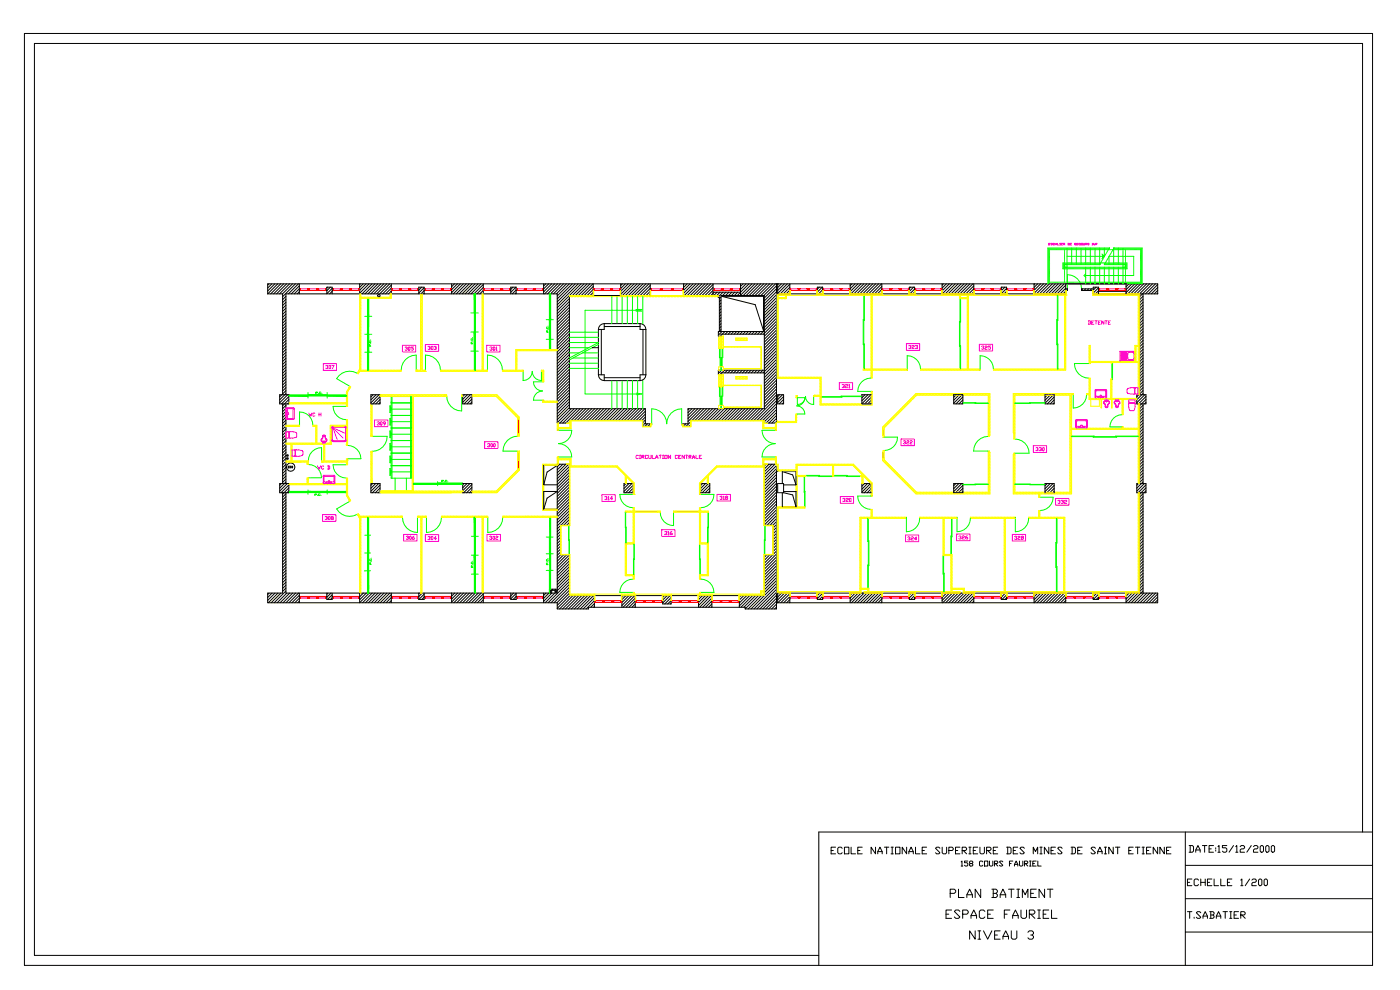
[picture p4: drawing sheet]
<svg xmlns="http://www.w3.org/2000/svg" width="420mm" height="297mm" viewBox="0 0 420 297" stroke-linecap="round" stroke-linejoin="round" font-family="sans-serif">
<g fill="none" stroke="#000" stroke-width=".3">
<path d="M7.3 10h404.3v279.3h-404.3zM80.3 88.1v-3h266.9v3h-19.4v-2h1.6v2M80.3 88.1h4.4M80.6 85.1l-.3 .3M81.5 85.1l-1.2 1.2M82.4 85.1l-2.1 2.1M83.3 85.1l-3 3M84.2 85.1l-3 3M84.7 88.1v30.2M85.1 85.1l-3 3M85.7 99.4l-1 1M85.7 88.8l-1 1"/>
<path d="M85.7 89.7l-1 1M85.7 90.6l-1 1M85.7 91.5l-1 .9M85.7 92.3l-1 1M85.7 93.2l-1 1M85.7 94.1l-1 1M85.7 95l-1 1M85.7 95.9l-1 1M85.7 96.7l-1 1M85.7 97.6l-1 1M85.7 98.5l-1 1M85.9 85.1l-3 3"/>
<path d="M86.8 85.1l-3 3M87.7 85.1l-3 3M88.6 85.1l-3.9 3.8M89.5 85.1l-3 3M89.8 85.1v3M89.8 85.7l-2.4 2.4M89.8 86.5l-1.6 1.6M89.8 87.4l-.7 .7M98 88.1v-2h1.6v2M98.2 86.1l-.2 .2M99.1 86.1l-1.1 1M99.6 86.4l-1.6 1.6"/>
<path d="M99.6 87.3l-.8 .8M107.8 85.1v3M108 85.1l-.2 .1M108.9 85.1l-1.1 1M109.8 85.1l-2 1.9M110.7 85.1l-2.9 2.8M111.6 85.1l-3 3M112.4 85.1l-3 3M113.3 85.1l-3 3M114.2 85.1l-3 3M115.1 85.1l-3 3M116 85.1l-3 3"/>
<path d="M116.9 85.1l-3 3M117.3 85.5l-2.6 2.6M117.3 86.3l-1.7 1.8M117.3 87.2l-.8 .9M117.3 85.1v3M125.6 88.1v-2h1.6v2M126.4 86.1l-.8 .8M127.2 86.2l-1.6 1.6M127.2 87.1l-1 1M127.2 88l-.1 .1M135.4 85.1v3M136.3 85.1l-.9 .8"/>
<path d="M137.2 85.1l-1.8 1.7M138 85.1l-2.6 2.6M138.9 85.1l-3 3M139.8 85.1l-3 3M140.7 85.1l-3 3M141.6 85.1l-3 3M142.5 85.1l-3 3M143.3 85.1l-3 3M144.2 85.1l-3 3M144.9 87.9l-.1 .2M144.9 85.3l-2.8 2.8M144.9 87l-1 1.1"/>
<path d="M144.9 85.1v3M144.9 86.1l-1.9 2M153.8 86.1l-.6 .6M154.7 86.1l-1.5 1.5M154.8 86.1h-1.6v2M154.8 86.1v2M154.8 86.9l-1.2 1.2M154.8 87.8l-.3 .3M163 85.1v3M163.7 85.1l-.7 .6M164.5 85.1l-1.5 1.5M165.4 85.1l-2.4 2.4"/>
<path d="M166.3 85.1l-3 3M167.2 85.1l-3 3M168.1 85.1l-3 3M169 85.1l-3 3M169.8 85.1l-3 3M170.7 85.1l-3.6 3.6M170.7 89.5l-3.6 3.6M170.7 90.3l-3.6 3.7M170.7 91.2l-3.6 3.7M170.7 92.1l-3.6 3.7M170.7 93l-3.6 3.6M170.7 93.9l-3.6 3.6"/>
<path d="M170.7 94.8l-3.6 3.6M170.7 95.6l-3.6 3.7M170.7 96.5l-3.6 3.7M170.7 97.4l-3.6 3.7M170.7 98.3l-3.6 3.6M170.7 99.2l-3.6 3.6M171.6 85.1l-4.5 4.5M172.5 85.1l-5.4 5.4M173.4 85.1l-6.3 6.2M174.3 85.1l-7.2 7.1M175.1 85.1l-3.5 3.5M176 85.1l-3.5 3.5"/>
<path d="M176.9 85.1l-3.5 3.5M177.8 85.1l-3.5 3.5M177.9 85.8l-2.7 2.8M177.9 86.7l-1.8 1.9M177.9 85.1l-.1 3.5M177.9 87.6l-1 1M179.4 98.7v13.6M180.3 98.7v13.6M181.2 97a1.75 1.75 0 0 0-1.8 1.7M181.2 97.9h10.7M181.2 97h10.7M181.2 97v1.7h-1.8"/>
<path d="M186.1 85.1v3.5M186.6 85.1l-.5 .5M187.5 85.1l-1.4 1.3M188.4 85.1l-2.3 2.2M189.3 85.1l-3.2 3.1M190.2 85.1l-3.5 3.5M191 85.1l-3.5 3.5M191.9 85.1l-3.5 3.5M191.9 97a1.75 1.75 0 0 1 1.8 1.7M191.9 97v1.7h1.8M192.8 85.1l-3.5 3.5M192.8 98.7v13.6"/>
<path d="M193.7 98.7v13.6M193.7 85.1l-3.5 3.5M194.6 85.1l-3.5 3.5M195 85.5l-3 3.1M195 87.3l-1.3 1.3M195 86.4l-2.2 2.2M195 88.2l-.4 .4M195 85.1v3.5M205 85.1v3.5M205.2 85.1l-.2 .2M206.1 85.1l-1.1 1M206.9 85.1l-1.9 1.9"/>
<path d="M207.8 85.1l-2.8 2.8M208.7 85.1l-3.5 3.5M209.6 85.1l-3.5 3.5M210.5 85.1l-3.5 3.5M211.3 85.1l-3.4 3.5M212.2 85.1l-3.5 3.5M213.1 85.1l-3.5 3.5M213.8 85.3l-3.3 3.3M213.8 86.1l-2.4 2.5M213.8 87l-1.5 1.6M213.8 87.6h8.3M213.8 85.1v3.5"/>
<path d="M214.2 87.6l-1 1M215 87.6l-1 1M215.6 99.4l-.2 .2M215.7 99.4v-10.3h-.3v-.5h-44.7v33.9h22.8v4.5h1.5M215.9 87.6l-1 1M216.2 89.9l-.5 .5M216.2 91.7l-.5 .5M216.2 94.3l-.5 .5M216.2 97l-.5 .5M216.2 89l-.5 .5M216.2 90.8l-.5 .5M216.2 92.6l-.5 .5"/>
<path d="M216.2 93.5l-.5 .5M216.2 95.2l-.5 .5M216.2 96.1l-.5 .5M216.2 97.9l-.5 .5M216.2 98.8l-.5 .5M216.5 88.8h12.4v10.3l-2.4-7.8zM216.5 99.4l-1.1 1M216.8 87.6l-1.4 1.4M217.4 99.4l-.8 .8M217.7 87.6l-1 1M218.3 99.4l-.8 .8M218.6 87.6l-1 1"/>
<path d="M219.1 99.4l-.8 .8M219.5 87.6l-1 1M220 99.4l-.8 .8M220.3 87.6l-1 1M220.9 99.4l-.8 .8M221.2 87.6l-1 1M221.8 99.4l-.8 .8M222.1 85.1v3.5M222.7 99.4l-.8 .8M222.8 85.1l-.7 .7M223.6 99.4l-.8 .8M223.7 85.1l-1.6 1.6"/>
<path d="M224.4 99.4l-.8 .8M224.6 85.1l-3.5 3.5M225.3 99.4l-.8 .8M225.5 85.1l-3.5 3.5M226.2 99.4l-.8 .8M226.4 85.1l-3.5 3.5M227.1 99.4l-.8 .8M227.2 85.1l-3.5 3.5M228 99.4l-.8 .8M228.1 85.1l-3.5 3.5M228.9 99.4l-.8 .8M229 85.1l-3.5 3.5"/>
<path d="M229.2 99.4h-13.8v1.3h.8v-.5h13M229.9 85.1l-3.5 3.5M230.8 85.1l-3.5 3.5M231.7 85.1l-3.5 3.5M232.5 85.1l-3.5 3.5M232.8 85.7l-3.6 3.6M232.8 87.4l-3.6 3.7M232.8 88.3l-3.6 3.6M232.8 90.1l-3.6 3.6M232.8 90.9l-3.6 3.7M232.8 92.7l-3.6 3.7M232.8 86.5l-3.6 3.7"/>
<path d="M232.8 89.2l-3.6 3.6M232.8 91.8l-3.6 3.7M232.8 93.6l-3.6 3.6M232.8 94.5l-3.6 3.6M232.8 95.4l-3.6 3.6M232.8 96.2l-3.9 4M232.8 97.1l-3.6 3.7M232.8 98l-3.6 3.7M232.8 98.9l-3.6 3.6M232.8 99.8l-3.6 3.6M232.8 85.1v41.7h-3.6v-.8h-22.1v1.8h-2.3v-.8h1.5v-4.5h22.9v-33.9h-13v10.8M232.8 86.6h.4"/>
<path d="M233.2 85.1v3h86.4v-3M233.4 85.1l-.2 .2M234.3 85.1l-1.1 1.1M235.2 85.1l-2 2M236.1 85.1l-2.9 2.9M236.8 86.1l-2 2M236.8 87l-1.1 1.1M236.8 85.2l-2.8 2.9M236.8 85.1v3M236.8 87.8l-.2 .3M245.1 88.1v-2h1.6v2M245.7 86.1l-.6 .6"/>
<path d="M246.6 86.1l-1.5 1.4M246.7 86.8l-1.3 1.3M246.7 87.7l-.4 .4M254.9 85.1v3M255.5 85.1l-.6 .5M256.4 85.1l-1.5 1.4M257.3 85.1l-2.4 2.3M258.2 85.1l-3 3M259 85.1l-3 3M259.9 85.1l-3 3M260.8 85.1l-3 3M261.7 85.1l-3 3"/>
<path d="M262.6 85.1l-3 3M263.5 85.1l-3 3M264.3 85.1l-3 3M264.4 85.9l-2.2 2.2M264.4 86.8l-1.3 1.3M264.4 87.6l-.4 .5M264.4 85.1v3M272.7 88.1v-2h1.6v2M273.1 86.1l-.4 .4M273.9 86.1l-1.2 1.2M274.3 86.6l-1.5 1.5M274.3 87.5l-.6 .6"/>
<path d="M282.5 85.1v3M282.9 85.1l-.4 .3M283.8 85.1l-1.3 1.2M284.7 85.1l-2.2 2.1M285.5 85.1l-3 3M286.4 85.1l-3 3M287.3 85.1l-3 3M288.2 85.1l-3 3M289.1 85.1l-3 3M290 85.1l-3 3M290.8 85.1l-3 3M291.7 85.1l-3 3"/>
<path d="M292 86.6l-1.5 1.5M292 87.4l-.6 .7M292 85.1v3M292 85.7l-2.4 2.4M300.2 88.1v-2h1.6v2M300.4 86.1l-.2 .2M301.3 86.1l-1.1 1M301.8 87.3l-.7 .8M301.8 86.4l-1.6 1.6M310.1 85.1v3M310.3 85.1l-.2 .1M311.1 85.1l-1 1"/>
<path d="M312 85.1l-1.9 1.9M312.9 85.1l-2.8 2.8M313.8 85.1l-3 3M314.7 85.1l-3 3M315.6 85.1l-3 3M316.4 85.1l-2.9 3M317.3 85.1l-3 3M318.2 85.1l-3 3M319.1 85.1l-3 3M319.6 85.5l-2.6 2.6M319.6 86.4l-1.7 1.7M319.6 87.2l-.9 .9"/>
<path d="M319.6 86.6h.5v.5h-.5M320.1 86.7l-.4 .4M324.7 86.6l-.4 .3M325.5 86.6l-.5 .5M326.4 86.6l-.5 .5M327.3 86.6l-.5 .5M327.8 86.6h-3.5v.5h3.5M328.7 86.1l-1 1M329.4 86.2l-1.6 1.6M329.4 87.1l-.9 1M329.4 88l-.1 .1M329.4 87.3h8.3"/>
<path d="M337.7 85.1v3M338.5 85.1l-.8 .8M339.4 85.1l-1.7 1.7M340.3 85.1l-2.6 2.6M341.2 85.1l-3 3M341.8 88.1v30.2M342.1 85.1l-3 3M342.8 89.7l-1 1M342.8 90.6l-1 .9M342.8 91.4l-1 1M342.8 92.3l-1 1M342.8 88.1v30.2"/>
<path d="M342.8 94.1l-1 1M342.8 95l-1 1M342.8 96.7l-1 1M342.8 97.6l-1 1M342.8 99.4l-1 1M342.8 88.8l-1 1M342.8 93.2l-1 1M342.8 95.8l-1 1M342.8 98.5l-1 1M342.9 85.1l-3 3M343.8 85.1l-3 3M344.7 85.1l-3 3"/>
<path d="M345.6 85.1l-3.8 3.8M346.5 85.1l-3 3M347.2 85.3l-2.8 2.8M347.2 86.2l-2 1.9M347.2 87l-1.1 1.1M347.2 87.9l-.2 .2M83.9 118.3h2.7v2.7h-2.7zM84.5 118.3l-.6 .6M85.7 118.3v-30.2h81.4v38.7h3.6v-.8h22.1v1.8h2.2v-.8M85.7 117.1l-1 1M85.7 117.9l-1.8 1.9M85.7 100.3l-1 1"/>
<path d="M85.7 101.2l-1 1M85.7 102l-1 1M85.7 102.9l-1 1M85.7 103.8l-1 1M85.7 104.7l-1 1M85.7 105.6l-1 1M85.7 106.5l-1 1M85.7 107.3l-1 1M85.7 108.2l-1 1M85.7 109.1l-1 1M85.7 110l-1 1M85.7 110.9l-1 1"/>
<path d="M85.7 111.8l-1 1M85.7 112.6l-1 1M85.7 113.5l-1 1M85.7 114.4l-1 1M85.7 115.3l-1 1M85.7 116.2l-1 1M86.3 118.3l-2.4 2.4M86.6 118.8l-2.2 2.2M86.6 119.7l-1.9 1.9M111.2 118.3h2.8v2.7h-2.8zM111.9 118.3l-.7 .7M112.8 118.3l-1.6 1.5"/>
<path d="M113.7 118.3l-2.5 2.4M114 118.9l-2.2 2.1M114 119.7l-1.3 1.3M138.7 118.3h2.8v2.7h-2.8zM139.3 118.3l-.6 .5M140.2 118.3l-1.5 1.4M141 118.3l-2.3 2.3M141.5 119.6l-1.4 1.4M141.5 118.7l-2.3 2.3M170.7 100.1l-3.6 3.6M170.7 100.9l-3.6 3.7M170.7 101.8l-3.6 3.7"/>
<path d="M170.7 102.7l-3.6 3.7M170.7 103.6l-3.6 3.6M170.7 104.5l-3.6 3.6M170.7 105.4l-3.6 3.6M170.7 106.2l-3.6 3.7M170.7 107.1l-3.6 3.7M170.7 108l-3.6 3.7M170.7 108.9l-3.6 3.6M170.7 109.8l-3.6 3.6M170.7 110.7l-3.6 3.6M170.7 111.5l-3.6 3.7M170.7 112.4l-3.6 3.7"/>
<path d="M170.7 113.3l-3.6 3.7M170.7 114.2l-3.6 3.6M170.7 115.1l-3.6 3.6M170.7 116l-3.6 3.6M170.7 116.8l-3.6 3.7M170.7 117.7l-3.6 3.7M170.7 118.6l-3.6 3.7M170.7 119.5l-3.6 3.6M177.6 104.2h1.8M179.4 112.3a1.75 1.75 0 0 0 1.8 1.8M179.4 112.3h1.8v1.8M181.2 113.2h10.7"/>
<path d="M181.2 114.1h10.7M193.7 112.3a1.75 1.75 0 0 1-1.8 1.8M193.7 112.3h-1.8v1.8M215.5 110.9l-.1 .1M216.2 100.5l-.2 .2M216.2 112l-.2 .2M216.4 110.9l-1 1M217.3 110.9l-.8 .8M218.2 110.9l-.9 .8M219 110.9l-.8 .8M219.9 110.9l-.8 .8M220.8 110.9l-.8 .8"/>
<path d="M221.7 110.9l-.8 .8M222.6 110.9l-.8 .8M223.4 110.9l-.8 .8M224.3 110.9l-.8 .8M225.2 110.9l-.8 .8M226.1 110.9l-.8 .8M227 110.9l-.8 .8M227.9 110.9l-.8 .8M228.7 110.9l-.8 .8M229.2 110.9h-13.8v1.3h.8v-.5h13M232.8 100.7l-3.6 3.6M232.8 101.5l-3.6 3.7"/>
<path d="M232.8 102.4l-3.6 3.7M232.8 103.3l-3.6 3.7M232.8 104.2l-3.6 3.6M232.8 105.1l-3.6 3.6M232.8 106l-3.6 3.6M232.8 106.8l-3.6 3.7M232.8 107.7l-4 4M232.8 108.6l-3.6 3.7M232.8 109.5l-3.6 3.6M232.8 110.4l-3.6 3.6M232.8 111.3l-3.6 3.6M232.8 112.1l-3.6 3.7"/>
<path d="M232.8 113l-3.6 3.7M232.8 113.9l-3.6 3.7M232.8 114.8l-3.6 3.6M232.8 115.7l-3.6 3.6M232.8 116.6l-3.6 3.6M232.8 117.4l-3.6 3.7M232.8 118.3l-3.6 3.7M232.8 119.2l-6.7 6.8M233.2 118.3h1.8v2.7h-1.8zM233.8 118.3l-.6 .6M234.7 118.3l-1.5 1.4M235 118.9l-1.8 1.7"/>
<path d="M235 119.7l-1.3 1.3M258.4 118.3v2.7h2.8v-2.7M258.4 118.3h2.8M258.5 118.3h-.1M259.4 118.3l-1 .9M260.3 118.3l-1.9 1.8M261.1 118.3l-2.7 2.7M261.2 119.1l-1.9 1.9M286 118.3h2.7v2.7h-2.7zM286.8 118.3l-.8 .8M287.6 118.3l-1.6 1.7M288.5 118.3l-2.5 2.5"/>
<path d="M288.7 119l-2 2M288.7 119.9l-1.2 1.1M313.4 118.3h2.7v2.7h-2.7zM314.1 118.3l-.7 .8M315 118.3l-1.6 1.7M315.9 118.3l-2.5 2.5M316.1 119l-2.1 2M316.1 119.9l-1.2 1.1M340.9 118.3h2.7v2.7h-2.7zM341.5 118.3l-.6 .6M342.8 117l-1 1M342.8 117.9l-1.9 1.9"/>
<path d="M342.8 100.3l-1 1M342.8 108.2l-1 1M342.8 110l-1 1M342.8 110.9l-1 1M342.8 101.1l-1 1M342.8 102l-1 1M342.8 102.9l-1 1M342.8 103.8l-1 1M342.8 104.7l-1 1M342.8 105.6l-1 1M342.8 106.4l-1 1M342.8 107.3l-1 1"/>
<path d="M342.8 109.1l-1 1M342.8 111.7l-1 1M342.8 112.6l-1 1M342.8 113.5l-1 1M342.8 114.4l-1 1M342.8 115.3l-1 1M342.8 116.2l-1 1M343.3 118.3l-2.4 2.4M343.6 118.8l-2.2 2.2M343.6 119.7l-1.8 1.9M84.7 121v23.9M85.7 121.5l-1 1"/>
<path d="M85.7 122.4l-1 1M85.7 123.2l-1 1M85.7 124.1l-1 1M85.7 125l-1 1M85.7 125.9l-1 1M85.7 126.8l-1 1M85.7 127.7l-1 1M85.7 128.5l-1 1M85.7 129.4l-1 1M85.7 130.3l-1 1M85.7 131.2l-1 1M85.7 132.1l-1 1"/>
<path d="M85.7 133l-1 1M85.7 133.8l-1 1M85.7 134.7l-1 1M85.7 135.6l-1 1M85.7 136.5l-1 1M85.7 137.4l-1 1M85.7 138.3l-1 1M85.7 139.1l-1 1M85.7 121v23.9M86.5 140h.1M86.6 120.6l-.4 .4M86.8 139.7h-.3v.5h.3"/>
<path d="M87.3 139.8h-.3v.4l.3-.1M87.8 139.8l-.3-.1 .3 .4h-.3M114 120.6l-.4 .4M141.5 120.5l-.6 .5M163.1 139.5h4l-3 2-1 3.8zM167.9 139.1l-.8 .8M168.8 139.1l-1.7 1.7M169.7 139.1l-2.6 2.6M170.5 139.1l-3.4 3.5M170.7 120.4l-3.6 3.6M170.7 121.3l-3.6 3.6M170.7 122.1l-3.6 3.7"/>
<path d="M170.7 126.6l-.2 .2M170.7 139.8l-3.6 3.7M171.3 122.5l-4.2 4.2M172.2 122.5l-4.3 4.3M173 122.5l-4.2 4.3M173.9 122.5l-4.3 4.3M174.8 122.5l-3.5 3.5M175.7 122.5l-3.5 3.5M176.6 122.5l-3.5 3.5M177.5 122.5l-3.5 3.5M178.3 122.5l-3.4 3.5M179.2 122.5l-3.5 3.5"/>
<path d="M180.1 122.5l-3.5 3.5M181 122.5l-3.5 3.5M181.9 122.5l-3.5 3.5M182.8 122.5l-3.5 3.5M183.6 122.5l-3.5 3.5M184.5 122.5l-3.5 3.5M185.4 122.5l-3.5 3.5M186.3 122.5l-3.5 3.5M187.2 122.5l-3.5 3.5M188.1 122.5l-3.5 3.5M188.9 122.5l-3.5 3.5M189.8 122.5l-3.5 3.5"/>
<path d="M190.7 122.5l-3.5 3.5M191.6 122.5l-3.5 3.5M192.5 122.5l-3.5 3.5M193.4 122.5l-3.5 3.5M193.5 123.2l-2.8 2.8M193.5 124.1l-1.9 1.9M193.5 125l-1 1M193.5 125.8l-.7 .8M193.5 126.7l-.7 .8M194.1 127l-.7 .8M195 127l-.7 .8M205.6 127l-.7 .8"/>
<path d="M206.6 122.5l-.3 .3M207.1 126.4l-1.3 1.4M207.1 127.3l-.5 .5M207.5 122.5l-1.2 1.2M208.4 122.5l-2.1 2M209.3 122.5l-3 2.9M210.1 122.5l-3.8 3.8M211 122.5l-3.5 3.5M211.9 122.5l-3.5 3.5M212.8 122.5l-3.5 3.5M213.7 122.5l-3.5 3.5M214.6 122.5l-3.5 3.5"/>
<path d="M215.4 122.5l-3.5 3.5M216.3 122.5l-3.5 3.5M217.2 122.5l-3.5 3.5M218.1 122.5l-3.5 3.5M219 122.5l-3.5 3.5M219.9 122.5l-3.5 3.5M220.7 122.5l-3.5 3.5M221.6 122.5l-3.5 3.5M222.5 122.5l-3.5 3.5M223.4 122.5l-3.5 3.5M224.3 122.5l-3.5 3.5M225.2 122.5l-3.5 3.5"/>
<path d="M226 122.5l-3.5 3.5M226.9 122.5l-3.5 3.5M227.8 122.5l-3.5 3.5M228.7 122.5l-3.5 3.5M229.7 139.1l-.5 .5M230.6 139.1l-1.4 1.4M231.5 139.1l-2.3 2.3M232.4 139.1l-3.2 3.2M232.8 120.1l-5.8 5.9M232.8 121l-5 5M232.8 121.9l-4.1 4.1M232.8 122.7l-3.6 3.7"/>
<path d="M232.8 123.6l-3.1 3.2M232.8 124.5l-2.2 2.3M232.8 125.4l-1.3 1.4M232.8 126.3l-.5 .5M232.8 139.5l-3.6 3.7M235 120.6l-.4 .4M261.2 120l-1 1M261.2 120.9l-.2 .1M288.7 120.7l-.3 .3M316.1 120.7l-.3 .3M341.8 121v23.9M342.8 121.5l-1 1"/>
<path d="M342.8 122.3l-1 1M342.8 123.2l-1 1M342.8 124.1l-1 1M342.8 125l-1 1M342.8 125.9l-1 1M342.8 126.8l-1 1M342.8 127.6l-1 1M342.8 128.5l-1 1M342.8 129.4l-1 1M342.8 130.3l-1 1M342.8 131.2l-1 1M342.8 132.1l-1 1"/>
<path d="M342.8 132.9l-1 1M342.8 133.8l-1 1M342.8 134.7l-1 1M342.8 135.6l-1 1M342.8 136.5l-1 1M342.8 137.4l-1 1M342.8 138.2l-1 1M342.8 139.1l-1 1M342.8 121v23.9M343.6 120.6l-.4 .4M83.9 144.9h2.7v2.8h-2.7zM84.4 144.9l-.5 .5"/>
<path d="M84.7 147.7v30h-4.4v2.9h86.8v1.9h9.4v-.5h47v.5M85.7 140l-1 1M85.7 140.9l-1 1M85.7 141.8l-1 1M85.7 142.7l-1 1M85.7 143.6l-1 1M85.7 144.4l-1.8 1.9M85.7 147.7v30h81.4v-38.6h3.6v18.3h-2.6M85.7 148l-1 1M85.7 148.9l-1 1M85.7 149.7l-1 1M85.7 150.6l-1 1"/>
<path d="M85.7 151.5l-1 1M85.7 152.4l-1 1M85.7 153.3l-1 1M85.7 154.2l-1 1M85.7 155l-1 1M85.7 155.9l-1 1M85.7 156.8l-1 1M85.7 157.7l-1 1M85.7 158.6l-1 1M85.7 159.5l-1 1M86.1 144.9l-2.2 2.3M86.6 146.2l-1.9 1.9"/>
<path d="M86.6 147.1l-.6 .6M86.6 145.3l-2.3 2.4M111.2 144.9h2.8v2.8h-2.8zM111.8 144.9l-.6 .6M112.6 144.9l-1.4 1.4M113.5 144.9l-2.3 2.3M114 145.4l-2.3 2.3M114 146.2l-1.5 1.5M114 147.1l-.6 .6M138.7 144.9h2.8v2.8h-2.8zM139.1 144.9l-.4 .4M140 144.9l-1.3 1.3"/>
<path d="M140.9 144.9l-2.2 2.2M141.5 145.2l-2.5 2.5M141.5 146.1l-1.6 1.6M141.5 147l-.7 .7M163.1 152.6h4M163.1 147.3h4l-3 2-1 3.3zM163.1 145.3h4M168.1 157.5l-1 1M168.1 158.3l-1 1M168.1 159.2l-1 1M168.1 157.4v8.9M170.7 140.7l-3.6 3.6"/>
<path d="M170.7 141.6l-3.6 3.6M170.7 142.5l-3.6 3.6M170.7 143.3l-3.6 3.7M170.7 144.2l-3.6 3.7M170.7 145.1l-3.6 3.6M170.7 146l-3.6 3.6M170.7 146.9l-3.6 3.6M170.7 147.8l-3.6 3.6M170.7 149.5l-3.6 3.7M170.7 150.4l-3.6 3.6M170.7 152.2l-3.6 3.6M170.7 153l-3.6 3.7"/>
<path d="M170.7 154.8l-2.5 2.6M170.7 148.6l-3.6 3.7M170.7 151.3l-3.6 3.6M170.7 153.9l-3.6 3.7M170.7 155.7l-1.7 1.7M170.7 156.6l-.8 .8M187.1 144.9h2.8v2.8h-2.8zM187.7 144.9l-.6 .6M188.6 144.9l-1.5 1.5M189.5 144.9l-2.4 2.4M189.9 145.4l-2.3 2.3M189.9 146.3l-1.4 1.4"/>
<path d="M189.9 147.2l-.5 .5M210.1 144.9h2.7v2.8h-2.7zM210.7 144.9l-.6 .6M211.6 144.9l-1.5 1.5M212.4 144.9l-2.3 2.4M212.8 145.4l-2.2 2.3M212.8 146.3l-1.3 1.4M212.8 147.2l-.5 .5M232.8 140.4l-3.6 3.7M232.8 140.8h.4v.5h-.4l-3.6 3.6M232.8 142.2l-3.6 3.6M232.8 143.1l-3.6 3.6"/>
<path d="M232.8 143.9l-3.6 3.7M232.8 144.8l-3.6 3.7M232.8 145.7l-3.6 3.7M232.8 146.6l-3.6 3.6M232.8 147.5l-3.6 3.6M232.8 148.4l-3.6 3.6M232.8 149.2l-3.6 3.7M232.8 150.1l-3.6 3.7M232.8 151l-3.6 3.7M232.8 151.9l-3.6 3.6M232.8 152.8l-3.6 3.6M232.8 153.7l-3.6 3.6"/>
<path d="M232.8 154.5l-2.8 2.9M232.8 155.4l-1.9 2M232.8 156.3l-1.1 1.1M232.8 157.2l-1 1M232.8 158.1l-1 1M232.8 159l-1 1M232.8 159.8l-1 1M233.2 144.9h1.8v2.8h-1.8zM234.6 147.7v4.2h4.1M234.6 141.3v3.6M234.6 141.3h4.1v4M234.6 141.3l3.1 1 1 3"/>
<path d="M235 147.3h3.7v4.6M235 145.3h3.7M235 147.7l2.7 .6 1 3.6M258.4 144.9h2.8v2.8h-2.8zM259.2 144.9l-.8 .8M260.1 144.9l-1.7 1.7M261 144.9l-2.6 2.6M261.2 145.6l-2.1 2.1M261.2 146.5l-1.2 1.2M261.2 147.4l-.3 .3M286 144.9h2.7v2.8h-2.7zM286.6 144.9l-.6 .7"/>
<path d="M287.5 144.9l-1.5 1.5M288.4 144.9l-2.4 2.4M288.7 145.5l-2.2 2.2M288.7 146.3l-1.3 1.4M288.7 147.2l-.4 .5M313.4 144.9h2.7v2.8h-2.7zM314 144.9l-.6 .7M314.9 144.9l-1.5 1.5M315.8 144.9l-2.4 2.4M316.1 145.5l-2.2 2.2M316.1 146.3l-1.3 1.4M316.1 147.2l-.4 .5"/>
<path d="M340.9 144.9h2.7v2.8h-2.7zM341.4 144.9l-.5 .5M341.8 147.7v30M342.8 140l-1 1M342.8 140.9l-1 1M342.8 141.8l-1 1M342.8 142.7l-1 1M342.8 143.5l-1 1M342.8 144.4l-1.9 1.9M342.8 147.7v30M342.8 148l-1 1M342.8 148.8l-1 1"/>
<path d="M342.8 149.7l-1 1M342.8 150.6l-1 1M342.8 151.5l-1 1M342.8 152.4l-1 1M342.8 153.3l-1 1M342.8 154.1l-1 1M342.8 155l-1 1M342.8 155.9l-1 1M342.8 156.8l-1 1M342.8 157.7l-1 1M342.8 158.6l-1 1M342.8 159.4l-1 1"/>
<path d="M343.1 144.9l-2.2 2.3M343.6 145.3l-2.3 2.4M343.6 146.2l-1.8 1.9M343.6 147.1l-.6 .6M80.7 177.7l-.4 .5M81.6 177.7l-1.3 1.4M82.5 177.7l-2.2 2.2M83.3 177.7l-2.8 2.9M84.2 177.7l-2.9 2.9M85.7 163l-1 1M85.7 164.8l-1 1M85.7 165.6l-1 1"/>
<path d="M85.7 167.4l-1 1M85.7 168.3l-1 1M85.7 170.1l-1 1M85.7 170.9l-1 1M85.7 172.7l-1 1M85.7 173.6l-1 1M85.7 175.4l-1 1M85.7 176.2l-1 1M85.7 160.3l-1 1M85.7 161.2l-1 1M85.7 162.1l-1 1M85.7 163.9l-1 1"/>
<path d="M85.7 166.5l-1 1M85.7 169.2l-1 1M85.7 171.8l-1 1M85.7 174.5l-1 1M85.7 177.1l-3.5 3.5M86 177.7l-2.9 2.9M86.9 177.7l-2.9 2.9M87.8 177.7l-2.9 2.9M88.6 177.7l-2.9 2.9M89.5 177.7l-2.9 2.9M89.8 178.4l-2.3 2.2M89.8 179.3l-1.4 1.3"/>
<path d="M89.8 177.7v2.9M98 177.7v1.9h1.6v-1.9M98.4 177.7l-.4 .4M99.2 177.7l-1.2 1.3M99.6 178.3l-1.4 1.3M99.6 179.2l-.5 .4M107.8 177.7v2.9M108.1 177.7l-.3 .3M109 177.7l-1.2 1.2M109.8 177.7l-2 2M110.7 177.7l-2.9 2.9M111.6 177.7l-2.9 2.9"/>
<path d="M112.5 177.7l-2.9 2.9M113.4 177.7l-2.9 2.9M114.3 177.7l-2.9 2.9M115.1 177.7l-2.9 2.9M116 177.7l-2.9 2.9M116.9 177.7l-2.9 2.9M117.3 179.1l-1.5 1.5M117.3 178.2l-2.4 2.4M117.3 180l-.6 .6M117.3 177.7v2.9M125.6 177.7v1.9h1.6v-1.9M125.7 177.7l-.1 .2"/>
<path d="M126.6 177.7l-1 1.1M127.2 178.1l-1.6 1.5M127.2 179l-.7 .6M135.5 177.7l-.1 2.9M136.3 177.7l-.9 1M137.2 177.7l-1.8 1.8M138.1 177.7l-2.7 2.7M139 177.7l-2.9 2.9M139.9 177.7l-2.9 2.9M140.8 177.7l-2.9 2.9M141.6 177.7l-2.9 2.9M142.5 177.7l-2.9 2.9"/>
<path d="M143.4 177.7l-2.9 2.9M144.3 177.7l-2.9 2.9M144.9 178l-2.6 2.6M144.9 178.9l-1.7 1.7M144.9 179.8l-.9 .8M144.9 177.7v2.9M153.2 177.7v1.9h1.6M154 177.7l-.8 .9M154.8 178.8l-.9 .8M154.8 179.6h.1M154.8 177.9l-1.6 1.6M154.8 177.7v1.9"/>
<path d="M163 177.7v2.9M163.7 177.7l-.7 .8M164.6 177.7l-1.6 1.6M165.8 176.6l-.7 .6M166.4 177.7l-2.9 2.9M166.7 176.6l-.4 .3M167.1 176.9h-1.7l.1 .8-2.5 2.5M167.1 176.6h-2v1.1M168.1 160.1l-1 1M168.1 161l-1 1M168.1 162.8l-1 1M168.1 163.6l-1 1"/>
<path d="M168.1 165.4l-1 1M168.1 166.3l-1 1M168.1 161.9l-1 1M168.1 164.5l-1 1M168.1 166.3h2.6M169 166.3l-1.9 1.9M169.9 166.3l-2.8 2.8M170.7 166.3l-3.6 3.6M170.7 166.3v12.2h58.5v-12.2h2.6v-8.9h-2.6v-18.3h3.6v43.4h-9.3M170.7 168.1l-3.6 3.6M170.7 168.9l-3.6 3.7M170.7 170.7l-3.6 3.7"/>
<path d="M170.7 171.6l-3.6 3.6M170.7 173.4l-3.6 3.6M170.7 174.2l-6.3 6.4M170.7 176l-4.6 4.6M170.7 176.9l-3.7 3.7M170.7 167.2l-3.6 3.6M170.7 169.8l-3.6 3.7M170.7 172.5l-3.6 3.6M170.7 175.1l-5.5 5.5M170.7 177.8l-3.6 3.6M170.9 178.5l-3.8 3.8M171.8 178.5l-4 4"/>
<path d="M172.7 178.5l-4 4M173.6 178.5l-4 4M174.4 178.5l-3.9 4M175.3 178.5l-4 4M176.2 178.5l-4 4M177.1 178.5l-4 4M178 178.5l-4 4M178.2 179.1l-3.3 3.4M178.2 180l-2.4 2.5M178.2 178.5v3.5M186.5 178.5v3.5M186.8 178.5l-.3 .3"/>
<path d="M187.7 178.5l-1.2 1.2M188.6 178.5l-2.1 2.1M189.5 178.5l-3 3M190.3 178.5l-3.5 3.5M190.5 179.2l-2.8 2.8M190.5 178.5v3.5M198.7 178.5v2.5h2.5v-2.5M199.2 178.5l-.5 .4M200.1 178.5l-1.4 1.3M200.9 178.5l-2.2 2.2M201.2 179.1l-1.9 1.9M201.2 180l-1 1"/>
<path d="M209.5 178.5v3.5M209.8 178.5l-.3 .3M210.7 178.5l-1.2 1.2M211.5 178.5l-2 2.1M212.4 178.5l-2.9 3M213.3 178.5l-3.5 3.5M213.5 179.2l-2.8 2.8M213.5 178.5v3.5M221.7 178.5v3.5M222.1 178.5l-.4 .4M223 178.5l-1.3 1.3M223.9 178.5l-2.2 2.2"/>
<path d="M224.8 178.5l-3.1 3.1M225.7 178.5l-3.5 3.5M226.6 178.5l-3.5 3.5M227.4 178.5l-3.9 4M228.3 178.5l-4 4M229.9 166.3l-.7 .7M230.8 166.3l-1.6 1.6M231.7 166.3l-2.5 2.5M232.8 160.7l-1 1M232.8 161.6l-1 1M232.8 162.5l-1 1M232.8 164.3l-1 1"/>
<path d="M232.8 165.1l-1 1M232.8 163.4l-1 1M232.8 166l-3.6 3.7M232.8 166.9l-3.6 3.7M232.8 168.7l-3.6 3.6M232.8 169.6l-3.6 3.6M232.8 170.4l-3.6 3.7M232.8 167.8l-3.6 3.6M232.8 171.3l-3.6 3.7M232.8 172.2l-3.6 3.6M232.8 173.1l-3.6 3.6M232.8 174l-3.6 3.6"/>
<path d="M232.8 174.9l-7.6 7.6M232.8 175.7l-6.7 6.8M232.8 176.6l-5.8 5.9M232.8 177.5l-4.9 5M232.8 178.4l-4.1 4.1M232.8 179.3l-3.2 3.2M232.8 179.1h.4M233.5 177.7l-.3 .3M234.4 177.7l-1.2 1.2M235.3 177.7l-2.1 2.1M236.1 177.7l-2.9 2.9v-2.9h114v2.9h-114.4M236.8 177.9l-2.7 2.7"/>
<path d="M236.8 178.8l-1.8 1.8M236.8 179.7l-.9 .9M236.8 177.7v2.9M245.1 177.7v1.9h1.6v-1.9M245.9 177.7l-.8 .8M246.7 177.8l-1.6 1.6M246.7 178.7l-1 .9M246.7 179.6h-.1M254.9 177.7v2.9M255.6 177.7l-.7 .7M256.5 177.7l-1.6 1.6M257.3 177.7l-2.4 2.4"/>
<path d="M258.2 177.7l-2.9 2.9M259.1 177.7l-2.9 2.9M260 177.7l-2.9 2.9M260.9 177.7l-2.9 2.9M261.8 177.7l-2.9 2.9M262.6 177.7l-2.9 2.9M263.5 177.7l-2.9 2.9M264.4 178.6l-2 2M264.4 179.5l-1.1 1.1M272.7 177.7v1.9h1.6v-1.9M273.2 177.7l-.5 .6M274.1 177.7l-1.4 1.5"/>
<path d="M274.3 178.5l-1.2 1.1M274.3 179.4l-.3 .2M282.5 177.7v2.9M282.9 177.7l-.4 .5M283.8 177.7l-1.3 1.4M284.7 177.7l-2.2 2.2M285.6 177.7l-2.9 2.9M286.5 177.7l-2.9 2.9M287.4 177.7l-2.9 2.9M288.2 177.7l-2.9 2.9M289.1 177.7l-2.9 2.9M290 177.7l-2.9 2.9"/>
<path d="M290.9 177.7l-2.9 2.9M291.8 177.7l-2.9 2.9M292 178.4l-2.2 2.2M292 179.3l-1.4 1.3M292 177.7v2.9M300.2 177.7v1.9h1.6v-1.9M300.6 177.7l-.4 .4M301.5 177.7l-1.3 1.3M301.8 178.3l-1.3 1.3M301.8 179.2l-.4 .4M310.1 177.7v2.9l2.9-2.9M310.3 177.7l-.2 .3"/>
<path d="M311.2 177.7l-1.1 1.2M312.1 177.7l-2 2M313.9 177.7l-2.9 2.9M314.7 177.7l-2.9 2.9M315.6 177.7l-2.9 2.9M316.5 177.7l-2.9 2.9M317.4 177.7l-2.9 2.9M318.3 177.7l-2.9 2.9M319.2 177.7l-2.9 2.9M319.6 178.2l-2.5 2.4M319.6 179.1l-1.6 1.5M319.6 180l-.7 .6"/>
<path d="M319.6 177.7v2.9M327.8 177.7v1.9M328 177.7l-.2 .2M328.9 177.7l-1.1 1.1M329.4 177.7v1.9h-1.6M329.4 178.1l-1.5 1.5M329.4 179l-.7 .6M337.7 177.7v2.9M337.7 177.7v.1M338.6 177.7l-.9 1M339.5 177.7l-1.8 1.8M340.4 177.7l-2.7 2.7"/>
<path d="M341.2 177.7l-2.9 2.9M342.8 163l-1 1M342.8 163.9l-1 1M342.8 164.7l-1 1M342.8 165.6l-1 1M342.8 160.3l-1 1M342.8 161.2l-1 1M342.8 162.1l-1 1M342.8 166.5l-1 1M342.8 167.4l-1 1M342.8 168.3l-1 1M342.8 169.2l-1 1"/>
<path d="M342.8 170l-1 1M342.8 170.9l-1 1M342.8 171.8l-1 1M342.8 172.7l-1 1M342.8 173.6l-1 1M342.8 174.5l-1 1M342.8 175.3l-1 1M342.8 176.2l-1 1M342.8 177.1l-3.6 3.5M343 177.7l-2.9 2.9M343.9 177.7l-2.9 2.9M344.8 177.7l-2.9 2.9"/>
<path d="M345.7 177.7l-2.9 2.9M346.5 177.7l-2.9 2.9M347.2 178l-2.7 2.6M347.2 178.9l-1.8 1.7M347.2 179.8l-.9 .8M89.8 180.2l-.5 .4M178.2 180.9l-1.1 1.1M178.2 181.8l-.2 .2M190.5 180.1l-1.9 1.9M190.5 181l-1 1M190.5 181.9l-.1 .1M201.2 180.9l-.1 .1"/>
<path d="M213.5 180.1l-1.9 1.9M213.5 181l-1 1M213.5 181.9l-.2 .1M232.8 180.1l-2.3 2.4M232.8 181l-1.4 1.5M232.8 181.9l-.5 .6M236.8 180.6h.1M261.5 180.6l2.9-2.9v2.9M264.4 180.4l-.3 .2M292 180.2l-.5 .4M249.2 254.9h.7M250.5 253.9h-1.3v2h1.3"/>
<path d="M252.5 254.2l-.3-.3h-.7l-.3 .3v1.4l.3 .3h.7l.3-.3M253.2 253.9h1.3v2h-1.3zM255.2 253.9v2h1.3M257.2 254.9h.7M258.5 253.9h-1.3v2h1.3M262.5 253.9v2l-1.3-2v2M263.2 255.9v-.7l.7-1.3 .6 1.3v.7M263.2 255.2h1.3M265.2 253.9h1.3M265.9 253.9v2M267.2 255.9h.7M267.2 253.9h.7"/>
<path d="M267.5 253.9v2M268.5 253.9h1.4v2h-1.4zM271.9 253.9v2l-1.4-2v2M272.5 255.9v-.7l.7-1.3 .7 1.3v.7M272.5 255.2h1.4M274.5 253.9v2h1.4M276.5 254.9h.7M277.9 253.9h-1.4v2h1.4M281.9 254.2l-.4-.3h-.6l-.4 .3 1.4 1.4-.4 .3h-.6l-.4-.3M282.5 253.9v1.7l.4 .3h.6l.4-.3v-1.7M284.5 254.9h1l.4-.7-.4-.3h-1v2M286.5 254.9h.7"/>
<path d="M287.8 253.9h-1.3v2h1.3M288.2 258.3l.3-.3v1.5M288.2 259.5h.5M288.5 254.9h1l.3-.7-.3-.3h-1v2M288.9 254.9l.9 1M290.2 258h-1v.5h.8l.2 .3v.5l-.2 .2h-.5l-.3-.2M290.5 255.9h.7M290.5 253.9h.7M290.8 253.9v2M291 258.8l-.3-.3 .3-.5h.5l.2 .3-.2 .5h-.5l-.3 .2 .3 .5h.5l.2-.2-.2-.5M291.8 254.9h.7M293.2 253.9h-1.4v2h1.4"/>
<path d="M293.8 253.9v1.7l.4 .3h.6l.4-.3v-1.7M294.7 258.3l-.2-.3h-.5l-.3 .3v1l.3 .2h.5l.2-.2M295.2 258h1v1.5h-1zM295.8 254.9h1l.4-.7-.4-.3h-1v2M296.2 254.9l1 1M296.7 258v1.3l.3 .2h.5l.2-.2v-1.3M297.8 254.9h.7M298.2 258.8h.8l.2-.5-.2-.3h-.8v1.5M298.5 258.8l.7 .7M299.2 253.9h-1.4v2h1.4M300.7 258.3l-.2-.3h-.5l-.3 .3 1 1-.2 .2h-.5l-.3-.2M301.8 253.9h1l.4 .3v1.4l-.4 .3h-1"/>
<path d="M302.2 253.9v2M302.7 258.8h.5M303.7 258h-1v1.5M303.8 254.9h.7M304.2 259.5v-.5l.5-1 .5 1v.5M304.2 259h1M305.2 253.9h-1.4v2h1.4M305.7 258v1.3l.3 .2h.4l.3-.2v-1.3M307.2 254.2l-.4-.3h-.6l-.4 .3 1.4 1.4-.4 .3h-.6l-.4-.3M307.2 258.8h.7l.3-.5-.3-.3h-.7v1.5M307.4 258.8l.8 .7M308.7 259.5h.5"/>
<path d="M308.7 258h.5M308.9 258v1.5M309.7 258.8h.5M309.8 255.9v-2l.7 1.3 .7-1.3v2M310.7 258h-1v1.5h1M311.2 258v1.5h1M311.8 255.9h.7M311.8 253.9h.7M312.2 253.9v2M314.5 253.9v2l-1.3-2v2M315.2 254.9h.6M316.5 253.9h-1.3v2h1.3"/>
<path d="M318.5 254.2l-.3-.3h-.7l-.3 .3 1.3 1.4-.3 .3h-.7l-.3-.3M321.2 253.9h1l.3 .3v1.4l-.3 .3h-1M321.5 253.9v2M323.2 254.9h.6M324.5 253.9h-1.3v2h1.3M328.5 254.2l-.3-.3h-.7l-.3 .3 1.3 1.4-.3 .3h-.7l-.3-.3M329.2 255.9v-.7l.6-1.3 .7 1.3v.7M329.2 255.2h1.3M331.1 255.9h.7M331.1 253.9h.7M331.5 253.9v2M333.8 253.9v2l-1.3-2v2"/>
<path d="M334.5 253.9h1.3M335.1 253.9v2M338.5 254.9h.6M339.8 253.9h-1.3v2h1.3M340.5 253.9h1.3M341.1 253.9v2M342.5 255.9h.6M342.5 253.9h.6M342.8 253.9v2M343.8 254.9h.7M345.1 253.9h-1.3v2h1.3M347.1 253.9v2l-1.3-2v2"/>
<path d="M349.1 253.9v2l-1.3-2v2M349.8 254.9h.7M351.1 253.9h-1.3v2h1.3M355.4 259.3h56.2M355.4 249.3v40M356.6 253.4h1l.3 .3v1.4l-.3 .3h-1M356.9 253.4v2M358.6 255.4v-.7l.6-1.3 .7 1.3v.7M358.6 254.7h1.3M360.6 253.4h1.3M361.2 253.4v2M362.6 254.4h.6"/>
<path d="M363.9 253.4h-1.3v2h1.3M364.5 254.1v.3M364.5 254.7v.4M365.2 253.7l.3-.3v2M365.2 255.4h.7M367.9 253.4h-1.3v.7h.9l.4 .3v.7l-.4 .3h-.6l-.3-.3M369.9 253.4l-1.4 2M370.5 253.7l.4-.3v2M370.5 255.4h.7M371.9 253.7l.3-.3h.7l.3 .3v.4l-.3 .3h-.7l-.3 .3v.7h1.3M375.2 253.4l-1.3 2M375.9 253.7l.3-.3h.7l.3 .3v.4l-.3 .3h-.7l-.3 .3v.7h1.3"/>
<path d="M378.2 253.4l.7 .3v1.4l-.4 .3-.6-.3v-1.4zM379.5 253.7l.4-.3 .6 .3v1.4l-.3 .3-.7-.3zM381.2 253.7l.3-.3 .7 .3v1.4l-.3 .3-.7-.3zM408.6 249.3v-236.3h-398.3v273.3h235.2M411.6 249.3h-166.1v40M283.7 274h.8M284.9 267.7h1.3l.4-.4v-.4l-.4-.4h-1.3v2.5M285.3 272.7h-1.6v2.5h1.6M287.4 266.5v2.5h1.7M287.8 273.1l-.4-.4h-.8l-.4 .4 1.6 1.7-.4 .4h-.8l-.4-.4M288.7 274h1.2l.4-.4v-.5l-.4-.4h-1.2v2.5M289.9 269v-.9l.8-1.6 .9 1.6v.9"/>
<path d="M289.9 268.1h1.7M291.2 275.2v-.8l.8-1.7 .8 1.7v.8M291.2 274.4h1.6M292.4 279v2.5l-1.7-2.5v2.5M293.2 279h.9M293.7 279v2.5M294.1 266.5v2.5l-1.7-2.5v2.5M294.9 279l1.3 2.5 1.2-2.5M295.3 273.1l-.4-.4h-.8l-.4 .4v1.7l.4 .4h.8l.4-.4M296.2 274h.8M297.4 266.5h1.3l.4 .4v.4l-.4 .4M297.8 267.7h.9l.4 .4v.5l-.4 .4h-1.3"/>
<path d="M297.8 272.7h-1.6v2.5h1.6M297.8 266.5v2.5M299.9 269v-.9l.8-1.6 .9 1.6v.9M299.9 279h-1.7v2.5h1.7M299.9 268.1h1.7M301.2 274h.8M302.4 266.5h1.7M302.8 272.7h-1.6v2.5M303.2 279v2l.5 .5h.8l.4-.5v-2M303.2 266.5v2.5M303.7 275.2v-.8l.8-1.7 .8 1.7v.8M303.7 274.4h1.6"/>
<path d="M304.9 266.5h.8M304.9 269h.8M305.3 266.5v2.5M306.2 272.7v2.1l.4 .4h.8l.4-.4v-2.1M306.6 269v-2.5l.8 1.6 .8-1.6v2.5M308.2 279.4l.5-.4h.8l.4 .4v.4l-.4 .4h-.4M308.7 274h1.2l.4-.4v-.5l-.4-.4h-1.2v2.5M309.1 267.7h.8M309.1 274l1.2 1.2M310.7 266.5h-1.6v2.5h1.6M311.1 275.2h.9M311.1 272.7h.9"/>
<path d="M311.6 272.7v2.5M312.8 274h.8M313.2 266.5v2.5l-1.6-2.5v2.5M314.1 266.5h1.6M314.5 272.7h-1.7v2.5h1.7M314.9 266.5v2.5M315.3 272.7v2.5h1.7M355.4 269.3h56.2M355.4 279.3h56.2M356.1 264.4h.6M356.1 273.2h1.3M356.7 273.2v2"/>
<path d="M357.4 263.4h-1.3v2h1.3M358.1 274.9v.3M359.4 263.8l-.3-.4h-.7l-.3 .4v1.3l.3 .3h.7l.3-.3M360.1 273.5l-.4-.3h-.6l-.4 .3 1.4 1.4-.4 .3h-.6l-.4-.3M360.1 264.4h1.3M360.1 263.4v2M360.7 275.2v-.7l.7-1.3 .7 1.3v.7M360.7 274.5h1.4M361.4 263.4v2M362.1 264.4h.6M362.7 273.2h1l.4 .3-.4 .7M363.1 274.2h.6l.4 .7-.4 .3h-1"/>
<path d="M363.1 273.2v2M363.4 263.4h-1.3v2h1.3M364.1 263.4v2h1.3M364.7 275.2v-.7l.7-1.3 .7 1.3v.7M364.7 274.5h1.4M366.1 263.4v2h1.3M366.7 273.2h1.4M367.4 273.2v2M368.1 264.4h.6M368.7 275.2h.7M368.7 273.2h.7M369.1 273.2v2"/>
<path d="M369.4 263.4h-1.3v2h1.3M370.1 274.2h.6M371.4 273.2h-1.3v2h1.3M372.1 263.8l.3-.4v2M372.1 274.2h1l.3-.7-.3-.3h-1v2M372.1 265.4h.6M372.4 274.2l1 1M374.7 263.4l-1.3 2M375.4 263.8l.3-.4h.7l.3 .4v.3l-.3 .3h-.7l-.3 .4v.6h1.3M377.7 263.4l.7 .4v1.3l-.3 .3h-.4l-.3-.3v-1.3zM379.1 263.8l.3-.4 .7 .4v1.3l-.4 .3h-.3l-.3-.3zM293.2 281.5h.9"/>
<path d="M298.2 280.2h.9M300.7 281.5v-.9l.9-1.6 .8 1.6v.9M300.7 280.6h1.7M309.5 280.2l.4 .4v.4l-.4 .5h-.8l-.5-.5"/>
<circle cx="113.6" cy="88.6" r=".37"/>
<circle cx="86.2" cy="136.5" r=".25"/>
<circle cx="86.2" cy="137.4" r=".25"/>
<circle cx="87.2" cy="140" r="1.26"/>
<circle cx="166.7" cy="177.4" r=".25"/>
</g>
<g fill="none" stroke="#ff0" stroke-width=".3">
<path d="M108.1 88.1l-.3 .2M108.2 88.4l-.4 .4M108.2 88.9l-.4 .3M108.2 89.7l-.4 .4M108.2 90.2l-.4 .3M108.2 90.6l-.4 .4M108.2 91.1l-.4 .3M108.2 91.5l-.4 .4M108.2 92l-.4 .3M108.2 92.4l-.4 .3M108.2 92.8l-.4 .4M108.2 93.3l-.4 .3"/>
<path d="M108.2 93.7l-.4 .4M108.2 94.2l-.4 .3M108.2 94.6l-.4 .4M108.2 95l-.4 .4M108.2 95.5l-.4 .3M108.2 95.9l-.4 .4M108.2 96.4l-.4 .3M108.2 96.8l-.4 .4M108.2 97.3l-.4 .3M108.2 97.7l-.4 .3M108.2 98.1l-.4 .4M108.2 98.6l-.4 .3"/>
<path d="M108.2 99l-.4 .4M108.2 99.5l-.4 .3M108.2 99.9l-.4 .4M108.4 89.1l-.6 .6M108.9 89.1l-.4 .3M109.3 89.1l-.3 .3M109.8 89.1l-.4 .3M110.2 89.1l-.3 .3M110.6 89.1l-.3 .3M111.1 89.1l-.4 .3M111.5 89.1l-.3 .3M112 89.1l-.4 .3"/>
<path d="M112.4 89.1l-.3 .3M112.9 89.1l-.4 .3M113.3 89.1l-.4 .3M113.7 89.1l-.3 .3M114.2 89.1l-.4 .3M114.6 89.1l-.3 .3M115.1 89.1l-.4 .3M115.5 89.1l-.3 .3M115.9 89.1l-.3 .3M116.4 89.1l-.4 .3M116.8 89.1l-.3 .3M117.3 88.1h-.3v1h-8.8"/>
<path d="M117.3 88.6l-.3 .3M117.3 88.1l-.3 .4M117.3 89l-.4 .4M117.3 88.1v1.3h-9.1M126.2 88.1h-.1M126.6 89.9l-.5 .5M126.6 90.3l-.5 .5M126.6 92.1l-.5 .5M126.6 92.5l-.5 .5M126.6 94.7l-.5 .5M126.6 95.2l-.5 .5M126.6 97.4l-.5 .5"/>
<path d="M126.6 97.8l-.5 .5M126.6 88.1h-.5v22.8h-1.3M126.6 88.1l-.5 .5M126.6 88.5l-.5 .5M126.6 89l-.5 .5M126.6 89.4l-.5 .5M126.6 90.7l-.5 .5M126.6 91.2l-.5 .5M126.6 91.6l-.5 .5M126.6 92.9l-.5 .6M126.6 93.4l-.5 .5M126.6 93.8l-.5 .5"/>
<path d="M126.6 94.3l-.5 .5M126.6 95.6l-.5 .5M126.6 96l-.5 .5M126.6 96.5l-.5 .5M126.6 96.9l-.5 .5M126.6 98.2l-.5 .5M126.6 98.7l-.5 .5M126.6 99.1l-.5 .5M126.6 99.6l-.5 .5M126.6 88.1v22.8h1v.4M144.6 88.1h.3v22.8h1.3v.4h-14.1v-.4h12.5zM144.8 88.1l-.2 .2"/>
<path d="M144.9 89.2l-.3 .4M144.9 90.6l-.3 .3M144.9 91.9l-.3 .3M144.9 93.2l-.3 .4M144.9 94.5l-.3 .4M144.9 95.9l-.3 .3M144.9 88.4l-.3 .3M144.9 88.8l-.3 .3M144.9 89.7l-.3 .3M144.9 90.1l-.3 .4M144.9 91l-.3 .4M144.9 91.4l-.3 .4"/>
<path d="M144.9 92.3l-.3 .4M144.9 92.8l-.3 .3M144.9 93.7l-.3 .3M144.9 94.1l-.3 .3M144.9 95l-.3 .3M144.9 95.4l-.3 .4M144.9 96.3l-.3 .4M144.9 96.7l-.3 .4M144.9 97.2l-.3 .3M144.9 97.6l-.3 .4M144.9 98.1l-.3 .3M144.9 98.5l-.3 .4"/>
<path d="M144.9 99l-.3 .3M144.9 99.4l-.3 .3M144.9 99.8l-.3 .4M170.7 88.6h7.2M170.7 88.6v.3h44.7v-.3M170.8 88.6h-.1M171.2 88.6l-.3 .3M171.6 88.6l-.3 .3M172.1 88.6l-.4 .3M172.5 88.6l-.3 .3M173 88.6l-.4 .3M173.4 88.6l-.3 .3"/>
<path d="M173.9 88.6l-.4 .3M174.3 88.6l-.4 .3M174.7 88.6l-.3 .3M175.2 88.6l-.4 .3M175.6 88.6l-.3 .3M176.1 88.6l-.4 .3M176.5 88.6l-.3 .3M176.9 88.6l-.3 .3M177.4 88.6l-.4 .3M177.8 88.6l-.3 .3M177.9 88.6v-1.5h.1v1.8M178 87.1l-.1 .1"/>
<path d="M178 87.5l-.1 .1M178 87.9l-.1 .2M178 88.3l-.1 .2M178 88.8l-.1 .1M186.1 87.3l-.1 .2M186.1 87.8l-.1 .1M186.1 88.2l-.1 .2M186.2 88.6l-.2 .2M186.7 88.6l-.4 .3M187.1 88.6l-.4 .3M187.5 88.6l-.3 .3M188 88.6l-.4 .3"/>
<path d="M188.4 88.6l-.3 .3M188.9 88.6l-.4 .3M189.3 88.6l-.3 .3M189.7 88.6l-.3 .3M190.2 88.6l-.4 .3M190.6 88.6l-.3 .3M191.1 88.6l-.4 .3M191.5 88.6l-.3 .3M192 88.6l-.4 .3M192.4 88.6l-.4 .3M192.8 88.6l-.3 .3M193.3 88.6l-.4 .3"/>
<path d="M193.7 88.6l-.3 .3M194.2 88.6l-.4 .3M194.6 88.6l-.3 .3M195.1 87.6l-.1 .1M195.1 87.2l-.1 .1M195.1 88l-.1 .2M195.1 88.5l-.4 .4M195.5 88.6l-.4 .3v-1.8l-.1 1.5h-8.9l-.1-1.5v1.8M195.9 88.6l-.3 .3M196.4 88.6l-.4 .3M196.8 88.6l-.3 .3M197.3 88.6l-.4 .3"/>
<path d="M197.7 88.6l-.4 .3M198.1 88.6l-.3 .3M198.6 88.6l-.4 .3M199 88.6l-.3 .3M199.5 88.6l-.4 .3M199.9 88.6l-.3 .3M200.3 88.6l-.3 .3M200.8 88.6l-.4 .3M201.2 88.6l-.3 .3M201.7 88.6l-.4 .3M202.1 88.6l-.3 .3M202.6 88.6l-.4 .3"/>
<path d="M203 88.6l-.4 .3M203.4 88.6l-.3 .3M203.9 88.6l-.4 .3M204.3 88.6l-.3 .3M204.8 88.6l-.4 .3M204.9 87.1l-.1 .1M205 88.4l-.2 .2h-9.7M205 87.1v1.5h10.4M205 87.1l-.2 1.8M205 87.5l-.2 .1M205 87.9l-.2 .2M205.2 88.6l-.3 .3"/>
<path d="M205.6 88.6l-.3 .3M206.1 88.6l-.4 .3M206.5 88.6l-.3 .3M207 88.6l-.4 .3M207.4 88.6l-.3 .3M207.9 88.6l-.4 .3M208.3 88.6l-.4 .3M208.7 88.6l-.3 .3M209.2 88.6l-.4 .3M209.6 88.6l-.3 .3M210.1 88.6l-.4 .3M210.5 88.6l-.3 .3"/>
<path d="M210.9 88.6l-.3 .3M211.4 88.6l-.4 .3M211.8 88.6l-.3 .3M212.3 88.6l-.4 .3M212.7 88.6l-.3 .3M213.2 88.6l-.4 .3M213.6 88.6l-.4 .3M214 88.6l-.3 .3M214.5 88.6l-.4 .3M214.9 88.6l-.3 .3M215.4 88.6l-.4 .3M233.1 88.1h-.1"/>
<path d="M233.3 89.6l-.3 .3M233.3 90l-.3 .4M233.3 91.8l-.3 .3M233.3 92.2l-.3 .4M233.3 92.7l-.3 .3M233.3 94.4l-.3 .4M233.3 94.9l-.3 .3M233.3 95.3l-.3 .4M233.3 96.6l-.3 .4M233.3 97.1l-.3 .3M233.3 97.5l-.3 .4M233.3 99.7l-.3 .4"/>
<path d="M233.3 88.7l-.3 .3M233.3 89.1l-.3 .4M233.3 91.3l-.3 .4M233.3 93.1l-.3 .3M233.3 98l-.3 .3M233.3 99.3l-.3 .3M233.3 88.5h2.2v.7h-2.2zM233.3 89.5h2.5v-1h51.9v1M233.3 89.5v23.5h12.9v8h15v-3.7M233.3 96.2l-.3 .3M233.3 98.8l-.3 .4M233.3 90.4l-.3 .4"/>
<path d="M233.3 90.9l-.3 .3M233.3 93.5l-.3 .4M233.3 94l-.3 .3M233.3 95.7l-.3 .4M233.3 98.4l-.3 .3M233.5 88.1l-.5 .5M233.8 89.2l-.4 .3M234 88.1l-.5 .4M234.2 89.2l-.4 .3M234.4 88.1l-.4 .4M234.6 89.2l-.3 .3M234.8 88.1l-.4 .4"/>
<path d="M235.1 89.2l-.4 .3M235.3 88.1l-.5 .4M235.7 88.1l-.4 .4M235.8 88.8l-.6 .7M235.8 89.3l-.2 .2M236.2 88.1l-.7 .6M236.6 88.1l-.4 .4M237 88.1l-.4 .4M237 88.5v-1.4h-.2v1h-3.8v25.3h12.9v5h-1.7M237 87.2l-.2 .2M237 87.7l-.2 .1M244.9 88.5v-1.4h.2v1h1.6v-1h.1v1.4"/>
<path d="M245.1 88l-.2 .1M245.1 87.1l-.2 .1M245.1 87.5l-.2 .2M245.4 88.1l-.4 .4M245.9 88.1l-.5 .4M246.3 88.1l-.4 .4M246.8 88.4h.1M246.8 88.4v.1M246.8 87.1l-.1 .2M246.8 87.6l-.1 .1M246.8 88l-.5 .5M254.8 87.1h.1v1h9.5l.2-1"/>
<path d="M254.8 87.1v1.4M254.8 87.1h.1M254.9 87.4l-.1 .2M254.9 87.9l-.1 .1M255.2 88.1l-.4 .3M255.6 88.1l-.4 .4M256 88.1l-.4 .4M256.5 88.1l-.5 .4M256.9 88.1l-.4 .4M257.4 88.1l-.5 .4M257.8 88.1l-.4 .4M258.3 88.1l-.5 .4"/>
<path d="M258.7 88.1l-.5 .4M259.1 88.1l-.4 .4M259.6 88.1l-.5 .4M260 88.1l-.4 .4M260.5 88.1l-.5 .4M260.9 88.1l-.4 .4M261.2 88.5v22.1h-2.4v.3h2.4v2.4h.3v-2.4h10.5M261.3 88.1l-.4 .4M261.5 89.6l-.3 .4M261.5 90.1l-.3 .3M261.5 90.5l-.3 .4M261.5 90.9l-.3 .4"/>
<path d="M261.5 93.6l-.3 .3M261.5 95.4l-.3 .3M261.5 95.8l-.3 .4M261.5 99.3l-.3 .4M261.5 92.3l-.3 .3M261.5 92.7l-.3 .4M261.5 93.2l-.3 .3M261.5 94.9l-.3 .4M261.5 96.2l-.3 .4M261.5 96.7l-.3 .3M261.5 97.6l-.3 .3M261.5 98l-.3 .4"/>
<path d="M261.5 98.5l-.3 .3M261.5 88.5v22.1h10.5v.3M261.5 88.7l-.3 .4M261.5 89.2l-.3 .3M261.5 91.4l-.3 .3M261.5 91.8l-.3 .4M261.5 94l-.3 .4M261.5 94.5l-.3 .3M261.5 97.1l-.3 .4M261.5 98.9l-.3 .4M261.5 99.8l-.3 .3M261.8 88.1l-.6 .5"/>
<path d="M262.2 88.1l-.4 .4M262.7 88.1l-.5 .4M263.1 88.1l-.4 .4M263.5 88.1l-.4 .4M264 88.1l-.5 .4M264.6 87.1l-.2 .1M264.6 88.4h.1M264.6 87.9l-.6 .6M264.6 88.4l-.2 .1M264.6 87.1v1.4M264.6 87.5l-.2 .1M272.7 87.3l-.2 .2"/>
<path d="M272.7 87.8l-.2 .1M272.8 88.1l-.3 .3M273.3 88.1l-.5 .4M273.7 88.1l-.4 .4M274.2 88.1l-.5 .4M274.3 87.1v1h-1.6l-.2-1v1.4M274.3 87.1h.1v1.4M274.3 87.1h.1M274.4 88.4h.1M274.4 87.8l-.1 .2M274.4 87.4l-.1 .1M274.4 88.2l-.3 .3"/>
<path d="M282.4 88.5v-1.4l.1 1h9.5l.1-1v1.4M282.5 87.2l-.1 .2M282.5 87.7l-.1 .1M282.5 88.1l-.1 .1M283 88.1l-.5 .4M283.4 88.1l-.4 .4M283.9 88.1l-.5 .4M284.3 88.1l-.4 .4M284.7 88.1l-.4 .4M285.2 88.1l-.5 .4M285.6 88.1l-.4 .4M286.1 88.1l-.5 .4"/>
<path d="M286.5 88.1l-.4 .4M287 88.1l-.5 .4M287.4 88.1l-.5 .4M287.8 88.1l-.4 .4M288.1 88.7l-.4 .4M288.1 88.5h2v.7h-2zM288.1 89.2l-.4 .3M288.3 88.1l-.6 .5M288.5 89.2l-.3 .3M288.7 88.1l-.4 .4M288.9 89.2l-.3 .3M289.2 88.1l-.5 .4"/>
<path d="M289.4 89.2l-.4 .3M289.6 88.1l-.4 .4M289.8 89.2l-.3 .3M290 88.1l-.4 .4M290.4 88.6l-.3 .3M290.4 89l-.5 .5M290.4 90.8l-.3 .4M290.4 91.2l-.3 .4M290.4 93.5l-.3 .3M290.4 93.9l-.3 .3M290.4 94.3l-.3 .4M290.4 97l-.3 .3"/>
<path d="M290.4 98.3l-.3 .4M290.4 98.7l-.3 .4M290.4 89.9l-.3 .4M290.4 89.5l-.3 .3M290.4 90.4l-.3 .3M290.4 91.7l-.3 .3M290.4 92.1l-.3 .4M290.4 92.6l-.3 .3M290.4 93l-.3 .4M290.4 94.8l-.3 .3M290.4 95.2l-.3 .4M290.4 95.7l-.3 .3"/>
<path d="M290.4 96.1l-.3 .3M290.4 96.5l-.3 .4M290.4 97.9l-.3 .3M290.4 97.4l-.3 .4M290.4 99.2l-.3 .3M290.4 99.6l-.3 .4M290.5 88.1l-.5 .4M290.9 88.1l-.4 .4M291.4 88.1l-.5 .4M291.8 88.1l-.4 .4M292.1 88.4h.1M292.1 87.3l-.1 .1"/>
<path d="M292.1 88.2l-.3 .3M292.1 87.7l-.1 .2M300.2 88l-.1 .2M300.2 87.1l-.1 .2M300.2 87.6l-.1 .1M300.6 88.1l-.4 .4M301.1 88.1l-.5 .4M301.5 88.1l-.4 .4M302 88.4h.1M302 87.2l-.2 .1M302 88.5v-1.4l-.2 1h-1.6v-1h-.1v1.4M302 87.6l-.2 .1"/>
<path d="M302 88l-.5 .5M310 87.1l-.1 .1M310.1 87.5l-.2 .1M310.1 87.9l-.2 .1M310.1 87.1v1h9.5v-1h.1v1.4h-.1M310.1 87.1l-.2 1.4M310.4 88.1l-.5 .4M310.8 88.1l-.4 .4M311.2 88.1l-.4 .4M311.7 88.1l-.5 .4M312.1 88.1l-.4 .4M312.6 88.1l-.5 .4"/>
<path d="M313 88.1l-.4 .4M313.5 88.1l-.5 .4M313.9 88.1l-.5 .4M314.3 88.1l-.4 .4M314.8 88.1l-.5 .4M315.2 88.1l-.4 .4M315.7 88.1l-.5 .4M316.1 88.1l-.4 .4M316.5 88.1l-.4 .4M317 88.1l-.5 .4M317.4 88.1l-.4 .4M317.9 88.1l-.5 .4"/>
<path d="M318.3 88.1l-.4 .4M318.7 88.1l-.4 .4M319.2 88.1l-.5 .4M319.2 88.5h-28.8v22.1h3.5v.3h-17.9v-.3h14.1v-21.1h-2.4M319.2 88.5v22.1h-21.3v.3h21.7v-22.4M319.6 88.6l-.4 .3M319.6 89.4l-.4 .4M319.6 90.8l-.4 .3M319.6 91.2l-.4 .4M319.6 92.1l-.4 .3M319.6 93l-.4 .3M319.6 93.4l-.4 .4"/>
<path d="M319.6 93.9l-.4 .3M319.6 95.6l-.4 .4M319.6 96.1l-.4 .3M319.6 96.5l-.4 .4M319.6 94.7l-.4 .4M319.6 94.3l-.4 .4M319.6 97l-.4 .3M319.6 98.3l-.4 .3M319.6 98.7l-.4 .4M319.6 99.6l-.4 .4M319.6 99.2l-.4 .3M319.6 97.4l-.4 .3"/>
<path d="M319.6 89l-.4 .4M319.6 89.9l-.4 .3M319.6 90.3l-.4 .4M319.6 92.5l-.4 .4M319.6 91.7l-.4 .3M319.6 95.2l-.4 .3M319.6 97.8l-.4 .4M319.7 88.4h.1M319.7 87.5l-.1 .2M319.7 87.1l-.1 .1M319.7 88l-.5 .5M319.7 88.4l-.1 .1"/>
<path d="M327.7 87.1v1.4h13.6v15h-1v4.8h-13.4v-4.8h-.3v5.4M327.7 87.1h.1v1h14v30.2h-.5v-9.7h-14.4v.3h-.3M327.7 87.1h.1M327.8 87.4l-.1 .1M327.8 87.8l-.1 .2M328 88.1l-.3 .3M328.5 88.1l-.5 .4M328.9 88.1l-.4 .4M329.3 88.1l-.4 .4M329.8 88.1l-.5 .4M330.2 88.1l-.4 .4M330.7 88.1l-.5 .4"/>
<path d="M331.1 88.1l-.4 .4M331.6 88.1l-.5 .4M332 88.1l-.5 .4M332.4 88.1l-.4 .4M332.9 88.1l-.5 .4M333.3 88.1l-.4 .4M333.8 88.1l-.5 .4M334.2 88.1l-.4 .4M334.6 88.1l-.4 .4M335.1 88.1l-.5 .4M335.5 88.1l-.4 .4M336 88.1l-.5 .4"/>
<path d="M336.4 88.1l-.4 .4M336.9 88.1l-.5 .4M337.3 88.1l-.5 .4M337.7 88.1l-.4 .4M338.2 88.1l-.5 .4M338.6 88.1l-.4 .4M339.1 88.1l-.5 .4M339.5 88.1l-.4 .4M339.9 88.1l-.4 .4M340.4 88.1l-.5 .4M340.8 88.1l-.4 .4M341.3 88.1l-.5 .4"/>
<path d="M341.7 88.1l-.4 .4M341.8 90.2l-.5 .5M341.8 90.7l-.5 .4M341.8 93.3l-.5 .5M341.8 94.6l-.5 .5M341.8 96l-.5 .4M341.8 97.3l-.5 .4M341.8 98.2l-.5 .4M341.8 99.9l-.5 .5M341.8 88.9l-.5 .5M341.8 89.8l-.5 .4M341.8 89.3l-.5 .5"/>
<path d="M341.8 91.5l-.5 .5M341.8 92.4l-.5 .5M341.8 92l-.5 .4M341.8 92.9l-.5 .4M341.8 94.2l-.5 .5M341.8 95.1l-.5 .4M341.8 95.5l-.5 .5M341.8 97.7l-.5 .5M341.8 98.6l-.5 .5M341.8 96.4l-.5 .5M341.8 96.8l-.5 .5M341.8 99.1l-.5 .4"/>
<path d="M341.8 99.5l-.5 .4M341.8 88.5l-.5 .4M341.8 91.1l-.5 .5M341.8 93.8l-.5 .4M103.9 117.5v3.2h-17.3v.3M104.2 117.6l-.3 .3M104.2 118.4l-.3 .4M104.2 118.9l-.3 .3M104.2 119.3l-.3 .4M104.2 119.8l-.3 .3M104.2 117.6v4.2h-.3v-.8h-17.3M104.2 118l-.3 .4"/>
<path d="M104.7 116l-.8 1.5M104.7 116l.3 .2M104.8 116.1l-.3 .3M104.8 116.5l-.9 1M104.8 115.7l.4 .2-1 1.7M104.9 115.7l-.2 .3M107.3 111.6l.3 .1M108.2 105.2l-.4 .4M108.2 105.6l-.4 .4M108.2 106.5l-.4 .4M108.2 107.4l-.4 .4M108.2 108.3l-.4 .3"/>
<path d="M108.2 108.7l-.4 .4M108.2 110.5l-.7 .7M108.2 110.9v-22.8h-.4v22.5l-.7 1.3 .3 .1 .2-.3M108.2 110.9h12.1v.4h-12.5l-.2 .4M108.2 100.3l-.4 .4M108.2 100.8l-.4 .3M108.2 101.2l-.4 .4M108.2 101.7l-.4 .3M108.2 102.1l-.4 .4M108.2 102.6l-.4 .3M108.2 103l-.4 .3M108.2 103.4l-.4 .4"/>
<path d="M108.2 103.9l-.4 .3M108.2 104.3l-.4 .4M108.2 104.8l-.4 .3M108.2 106.1l-.4 .3M108.2 107l-.4 .3M108.2 107.9l-.4 .3M108.2 109.2l-.4 .3M108.2 109.6l-.4 .4M108.2 110.1l-.4 .3M108.2 110.9l-.7 .8M108.6 110.9l-.3 .4M109.1 110.9l-.4 .4"/>
<path d="M109.5 110.9l-.3 .4M110 110.9l-.4 .4M110.4 110.9l-.3 .4M110.8 110.9l-.3 .4M111.3 110.9l-.4 .4M111.7 110.9l-.3 .4M112.2 110.9l-.4 .4M112.6 110.9l-.3 .4M113.1 110.9l-.4 .4M113.5 110.9l-.4 .4M113.9 110.9l-.3 .4M114 118.4h.1"/>
<path d="M114 118.3h19.9v.5h-9.9v28.4h14.7v.5h-24.7v-.5h9.6v-28.4h-9.6zM114.1 118.3l-.1 .1M114.4 110.9l-.4 .4M114.5 118.3l-.5 .5M114.8 110.9l-.3 .4M115 118.3l-.5 .5M115.3 110.9l-.4 .4M115.4 118.3l-.5 .5M115.7 110.9l-.3 .4M115.9 118.3l-.5 .5M116.1 110.9l-.3 .4M116.3 118.3l-.5 .5"/>
<path d="M116.6 110.9l-.4 .4M116.7 118.3l-.5 .5M117 110.9l-.3 .4M117.2 118.3l-.5 .5M117.5 110.9l-.4 .4M117.6 118.3l-.5 .5M117.9 110.9l-.3 .4M118.1 118.3l-.5 .5M118.3 110.9l-.3 .4M118.5 118.3l-.5 .5M118.8 110.9l-.4 .4M119 118.3l-.5 .5"/>
<path d="M119.2 110.9l-.3 .4M119.4 118.3l-.5 .5M119.7 110.9l-.4 .4M119.8 118.3l-.5 .5M120 111.1l-.2 .2M120 110.9v.4M120.3 118.3l-.5 .5M120.7 118.3l-.5 .5M121.2 118.3l-.5 .5M121.6 118.3l-.5 .5M122 118.3l-.5 .5M122.5 118.3l-.5 .5"/>
<path d="M122.9 118.3l-.5 .5M123.4 118.3l-.5 .5M123.8 118.3l-.5 .5M124 119l-.4 .4M124 119.5l-.4 .3M124 119.9l-.4 .4M124.3 118.3l-.7 .6M124.7 118.3l-.5 .5M124.8 111.3h.1M124.8 110.9h.1M124.8 111.3h2.8M124.8 110.9v.4"/>
<path d="M125.1 118.3l-.5 .5M125.2 110.9v.4M125.4 110.9l-.2 .3M125.6 118.3l-.5 .5M125.9 110.9l-.4 .4M126 118.3l-.5 .5M126.5 118.3l-.5 .5M126.6 100l-.5 .5M126.6 100.5l-.5 .5M126.6 102.2l-.5 .5M126.6 102.7l-.5 .5M126.6 103.1l-.5 .5"/>
<path d="M126.6 104.9l-.5 .5M126.6 105.3l-.5 .5M126.6 107.5l-.5 .5M126.6 108l-.5 .5M126.6 110.2l-.5 .5M126.6 110.6l-.7 .7M126.6 100.9l-.5 .5M126.6 101.3l-.5 .5M126.6 101.8l-.5 .5M126.6 103.5l-.5 .5M126.6 104l-.5 .5M126.6 104.4l-.5 .5"/>
<path d="M126.6 105.8l-.5 .5M126.6 106.2l-.5 .5M126.6 106.6l-.5 .5M126.6 107.1l-.5 .5M126.6 108.4l-.5 .5M126.6 108.8l-.5 .5M126.6 109.3l-.5 .5M126.6 109.7l-.5 .5M126.7 110.9l-.3 .4M126.8 111.3l.4-.4v.4M126.9 118.3l-.5 .5M127.2 111.3h.1"/>
<path d="M127.3 118.3l-.5 .5M127.6 111.3h.1M127.8 118.3l-.5 .5M128.2 118.3l-.5 .5M128.7 118.3l-.5 .5M129.1 118.3l-.5 .5M129.6 118.3l-.5 .5M130 118.3l-.5 .5M130.4 118.3l-.5 .5M130.9 118.3l-.5 .5M131.3 118.3l-.5 .5M131.8 118.3l-.5 .5"/>
<path d="M132.2 118.3l-.5 .5M132.4 110.9v.4M132.5 110.9l-.1 .1M132.6 118.3l-.5 .5M132.9 110.9l-.3 .4M133.1 118.3l-.5 .5M133.4 110.9l-.4 .4M133.4 118.4h.1M133.4 118.4l-.4 .4M133.4 118.3v.5M133.8 110.9l-.3 .4M133.9 118.8h.1"/>
<path d="M134.2 110.9l-.3 .4M134.7 110.9l-.4 .4M135.1 110.9l-.3 .4M135.6 110.9l-.4 .4M136 110.9l-.3 .4M136.5 110.9l-.4 .4M136.9 110.9l-.4 .4M137.3 110.9l-.3 .4M137.8 110.9l-.4 .4M138.2 110.9l-.3 .4M138.4 118.3h.3v.5h-.3zM138.7 110.9l-.4 .4"/>
<path d="M138.7 118.4l-.3 .3M139.1 110.9l-.3 .4M139.5 110.9l-.3 .4M140 110.9l-.4 .4M140.4 110.9l-.3 .4M140.9 110.9l-.4 .4M141.3 110.9l-.3 .4M141.8 110.9l-.4 .4M141.9 118.3l-.4 .4M142.2 110.9l-.4 .4M142.4 118.3l-.5 .5M142.6 110.9l-.3 .4"/>
<path d="M142.8 118.3l-.5 .5M143.1 110.9l-.4 .4M143.2 118.3l-.5 .5M143.5 110.9l-.3 .4M143.7 118.3l-.5 .5M144 110.9l-.4 .4M144.1 118.3l-.5 .5M144.4 110.9l-.3 .4M144.6 118.3l-.5 .5M144.9 104.7l-.3 .3M144.9 109.5l-.3 .4M144.9 106l-.3 .4"/>
<path d="M144.9 110.9l-.4 .4M144.9 100.3l-.3 .3M144.9 100.7l-.3 .4M144.9 101.2l-.3 .3M144.9 101.6l-.3 .3M144.9 102l-.3 .4M144.9 102.5l-.3 .3M144.9 102.9l-.3 .4M144.9 103.4l-.3 .3M144.9 103.8l-.3 .4M144.9 104.2l-.3 .4M144.9 105.1l-.3 .4"/>
<path d="M144.9 105.6l-.3 .3M144.9 106.5l-.3 .3M144.9 106.9l-.3 .3M144.9 107.3l-.3 .4M144.9 107.8l-.3 .3M144.9 108.2l-.3 .4M144.9 108.7l-.3 .3M144.9 109.1l-.3 .4M144.9 110l-.3 .3M144.9 110.4l-.3 .4M145 118.3l-.5 .5M145.3 110.9l-.4 .4"/>
<path d="M145.5 118.3l-.6 .5M145.7 110.9l-.3 .4M145.8 110.9v.4M145.9 118.3l-.5 .5M146.3 118.3l-.5 .5M146.8 118.3l-.5 .5M147.2 118.3l-.5 .5M147.7 118.3l-.5 .5M148.1 118.3l-.5 .5M148.5 118.3l-.5 .5M149 118.3l-.5 .5M149 118.3l6.7 6.7v5.7h-.5v-5.5"/>
<path d="M149 118.3h-7.5v.5h7.3l6.4 6.4M149.2 118.5l-.3 .4M149.4 118.7l-.3 .4M149.6 118.9l-.3 .4M149.9 119.2l-.4 .3M150.1 119.4l-.4 .3M150.3 119.6l-.3 .4M150.5 119.8l-.3 .4M151 110.9v.4M151.5 110.9l-.4 .4M151.9 110.9l-.3 .4M152.4 110.9l-.4 .4"/>
<path d="M152.8 110.9l-.4 .4M153.2 110.9l-.3 .4M153.7 110.9l-.4 .4M154.1 110.9l-.3 .4M154.6 110.9l-.4 .4M154.6 104.8h12.5v.3h-12.1v5.8h1.9v.4h-6.2v-.4h3.9zM155 107.4l-.4 .4M155 105.2l-.4 .4M155 105.7l-.4 .3M155 106.1l-.4 .3M155 106.5l-.4 .4M155 107l-.4 .3"/>
<path d="M155 107.9l-.4 .3M155 108.3l-.4 .4M155 110.5l-.4 .4M155 108.7l-.4 .4M155 109.2l-.4 .3M155 109.6l-.4 .4M155 110.1l-.4 .3M155 110.9l-.3 .4M155 104.8l-.4 .3M155.4 110.9l-.3 .4M155.5 104.8l-.4 .3M155.9 110.9l-.4 .4"/>
<path d="M155.9 104.8l-.3 .3M156.3 110.9l-.3 .4M156.3 104.8l-.3 .3M156.8 110.9l-.4 .4M156.8 104.8l-.4 .3M157.2 104.8l-.3 .3M157.7 104.8l-.4 .3M158.1 104.8l-.3 .3M158.5 104.8l-.3 .3M159 104.8l-.4 .3M159.4 104.8l-.3 .3M159.9 104.8l-.4 .3"/>
<path d="M160.3 104.8l-.3 .3M160.8 104.8l-.4 .3M161.2 104.8l-.4 .3M161.6 104.8l-.3 .3M162.1 104.8l-.4 .3M162.4 110.9h.7v3.5h-.4v-3.1h-.3zM162.5 110.9l-.1 .2M162.5 104.8l-.3 .3M162.7 119.9h.4v.3h4v.4h-4.4zM162.8 119.9l-.1 .1M163 110.9l-.4 .4M163 104.8l-.4 .3"/>
<path d="M163.1 111.7l-.4 .4M163.1 112.2l-.4 .3M163.1 112.6l-.4 .4M163.1 113.1l-.4 .3M163.1 113.5l-.4 .3M163.1 114.4h-.1M163.1 113.9l-.4 .4M163.1 111.3l-.4 .3M163.4 104.8l-.3 .3M163.8 104.8l-.3 .3M164.3 104.8l-.4 .3M164.7 104.8l-.3 .3"/>
<path d="M165.2 104.8l-.4 .3M165.6 104.8l-.3 .3M166.1 104.8l-.4 .3M166.5 104.8l-.4 .3M166.9 104.8l-.3 .3M167.1 105l-.1 .1M215.5 100.7h.6v3.8h-.6zM215.5 112.2h.6v3.8h-.6zM215.5 112.2v.1M215.6 100.7l-.1 .1M216 112.2l-.5 .5M216 100.7l-.5 .5"/>
<path d="M216.1 101.5l-.6 .6M216.1 101.9l-.6 .6M216.1 102.4l-.6 .6M216.1 104.1l-.3 .4M216.1 112.5l-.6 .6M216.1 113.8l-.6 .7M216.1 114.3l-.6 .6M216.1 114.7l-.6 .7M216.1 101l-.6 .7M216.1 103.2l-.6 .7M216.1 103.7l-.6 .6M216.1 113l-.6 .6"/>
<path d="M216.1 115.2l-.6 .6M216.1 115.6l-.3 .4M216.1 109.9h-.6v1h.6M216.1 113.4l-.6 .6M216.1 102.8l-.6 .6M216.3 109.9h.6v1h-.6M216.3 100.7h.6v3.8h-.6zM216.3 112.2h.6v3.8h-.6zM216.4 112.2l-.1 .1M216.5 100.7l-.2 .1M216.8 112.2l-.5 .6M216.9 100.7l-.6 .6"/>
<path d="M216.9 101.1l-.6 .6M216.9 101.6l-.6 .6M216.9 103.3l-.6 .6M216.9 103.8l-.6 .6M216.9 104.2l-.2 .3M216.9 113l-.6 .6M216.9 113.5l-.6 .6M216.9 113.9l-.6 .6M216.9 102.4l-.6 .6M216.9 102.9l-.6 .6M216.9 114.4l-.6 .6M216.9 114.8l-.6 .6"/>
<path d="M216.9 115.7l-.3 .3M216.9 112.6l-.6 .6M216.9 115.3l-.6 .6M216.9 110.5h11.4M216.9 102l-.6 .6M216.9 115.5h11.3v6.5h-11.3M216.9 115.4h11.4v6.7h-11.4M216.9 103.9h11.4M216.9 104h11.3M217.2 115.4l-.1 .1M217.2 103.9l-.1 .1M217.3 110.4l-.1 .1"/>
<path d="M217.6 115.4l-.1 .1M217.7 103.9l-.1 .1M217.8 110.4l-.1 .1M218.1 115.4l-.1 .1M218.1 103.9l-.1 .1M218.2 110.4l-.1 .1M218.5 115.4l-.1 .1M218.6 103.9l-.1 .1M218.6 110.4l-.1 .1M219 115.4l-.1 .1M219 103.9l-.1 .1M219.1 110.4l-.1 .1"/>
<path d="M219.4 115.4l-.1 .1M219.5 103.9l-.1 .1M219.5 110.4l-.1 .1M219.8 115.4l-.1 .1M219.9 103.9l-.1 .1M220 110.4l-.1 .1M220.3 115.4l-.1 .1M220.3 103.9l-.1 .1M220.4 110.4l-.1 .1M220.6 112.8h3.4v.8h-3.4zM220.6 101.3h3.4v.8h-3.4zM220.7 112.8l-.1 .1"/>
<path d="M220.7 115.4l-.1 .1M220.7 101.3l-.1 .1M220.8 103.9l-.1 .1M220.9 110.4l-.1 .1M221.1 112.8l-.5 .5M221.2 115.4l-.1 .1M221.2 101.3l-.6 .5M221.2 103.9l-.1 .1M221.3 110.4l-.1 .1M221.5 112.8l-.7 .8M221.6 115.4l-.1 .1M221.6 101.3l-.7 .8"/>
<path d="M221.7 103.9l-.1 .1M221.7 110.4l-.1 .1M222 112.8l-.8 .8M222 115.4l-.1 .1M222 101.3l-.7 .8M222.1 103.9l-.1 .1M222.2 110.4l-.1 .1M222.4 112.8l-.7 .8M222.5 115.4l-.1 .1M222.5 101.3l-.8 .8M222.5 103.9l-.1 .1M222.6 110.4l-.1 .1"/>
<path d="M222.9 112.8l-.8 .8M222.9 115.4l-.1 .1M222.9 101.3l-.7 .8M223 103.9l-.1 .1M223.1 110.4l-.1 .1M223.3 112.8l-.7 .8M223.4 115.4l-.1 .1M223.4 101.3l-.8 .8M223.4 103.9l-.1 .1M223.5 110.4l-.1 .1M223.8 112.8l-.8 .8M223.8 115.4l-.1 .1"/>
<path d="M223.8 101.3l-.7 .8M223.9 103.9l-.1 .1M223.9 110.4l-.1 .1M224 101.5l-.5 .6M224 102v.1M224 113l-.6 .6M224 113.5l-.1 .1M224.3 115.4l-.1 .1M224.3 103.9l-.1 .1M224.4 110.4l-.1 .1M224.7 115.4l-.1 .1M224.8 103.9l-.1 .1"/>
<path d="M224.8 110.4l-.1 .1M225.1 115.4l-.1 .1M225.2 103.9l-.1 .1M225.3 110.4l-.1 .1M225.6 115.4l-.1 .1M225.6 103.9l-.1 .1M225.7 110.4l-.1 .1M226 115.4l-.1 .1M226.1 103.9l-.1 .1M226.2 110.4l-.1 .1M226.5 115.4l-.1 .1M226.5 103.9l-.1 .1"/>
<path d="M226.6 110.4l-.1 .1M226.9 115.4l-.1 .1M227 103.9l-.1 .1M227 110.4l-.1 .1M227.3 115.4l-.1 .1M227.4 103.9l-.1 .1M227.5 110.4l-.1 .1M227.8 115.4l-.1 .1M227.8 103.9l-.1 .1M227.9 110.4l-.1 .1M228.2 104v6.4h-11.3M228.2 115.4l-.1 .1"/>
<path d="M228.3 103.9l-.1 .1M228.3 104.8l-.1 .1M228.3 105.2l-.1 .1M228.3 107.4l-.1 .1M228.3 110.1l-.1 .1M228.3 118l-.1 .1M228.3 119.8l-.1 .1M228.3 117.6l-.1 .1M228.3 107.9l-.1 .1M228.3 109.6l-.1 .1M228.3 104.3l-.1 .1M228.3 105.7l-.1 .1"/>
<path d="M228.3 106.1l-.1 .1M228.3 106.5l-.1 .1M228.3 107l-.1 .1M228.3 108.3l-.1 .1M228.3 108.7l-.1 .1M228.3 109.2l-.1 .1M228.3 110.5h.1M228.3 115.8l-.1 .1M228.3 116.3h-.1M228.3 116.7l-.1 .1M228.3 117.1l-.1 .1M228.3 118.5l-.1 .1"/>
<path d="M228.3 118.9l-.1 .1M228.3 119.3l-.1 .1M228.3 103.9v6.6M233.3 100.2l-.3 .3M233.3 102.4l-.3 .3M233.3 105l-.3 .4M233.3 105.5l-.3 .3M233.3 107.7l-.3 .3M233.3 108.1l-.3 .4M233.3 108.6l-.3 .3M233.3 109l-.3 .3M233.3 109.9l-.3 .3"/>
<path d="M233.3 110.3l-.3 .4M233.3 113l-.3 .3M233.3 110.8l-.3 .3M233.3 111.6l-.3 .4M233.3 112.5l-.3 .4M233.3 100.6l-.3 .4M233.3 101.9l-.3 .4M233.3 102.8l-.3 .4M233.3 103.3l-.3 .3M233.3 103.7l-.3 .3M233.3 104.6l-.3 .3M233.3 106.3l-.3 .4"/>
<path d="M233.3 101l-.3 .4M233.3 101.5l-.3 .3M233.3 104.1l-.3 .4M233.3 105.9l-.3 .4M233.3 106.8l-.3 .3M233.3 107.2l-.3 .4M233.3 109.4l-.3 .4M233.3 111.2l-.3 .4M233.3 112.1l-.3 .3M233.7 113l-.3 .4M234.2 113l-.4 .4M234.6 113l-.4 .4"/>
<path d="M235 113l-.3 .4M235.5 113l-.4 .4M235.9 113l-.3 .4M236.4 113l-.4 .4M236.8 113l-.3 .4M237.2 113l-.3 .4M237.7 113l-.4 .4M238.1 113l-.3 .4M238.6 113l-.4 .4M238.8 118.6l-.1 .1M238.9 118.6v.6h-.2v-.6h.4l-.2 .2M238.9 118.9l-.2 .2"/>
<path d="M239 113l-.3 .4M239.1 118.7l-.1 .1M239.5 113l-.4 .4M239.9 113l-.4 .4M240.3 113l-.3 .4M240.8 113l-.4 .4M241.2 113l-.3 .4M241.7 113l-.4 .4M242.1 113l-.3 .4M242.5 113l-.3 .4M243 113l-.4 .4M243.4 113l-.3 .4"/>
<path d="M243.9 113l-.4 .4M244.2 118.4v.4M244.2 118.4v.1M244.3 113l-.3 .4M244.7 118.4l-.4 .4M244.8 113l-.4 .4M245.1 118.4l-.3 .4M245.2 113l-.4 .4M245.5 118.4l-.3 .4M245.6 113l-.3 .4M246.1 113l-.4 .4M246.2 114.2l-.3 .4"/>
<path d="M246.2 114.7l-.3 .3M246.2 115.1l-.3 .3M246.2 116l-.3 .3M246.2 116.4l-.3 .4M246.2 116.9l-.3 .3M246.2 117.3l-.3 .4M246.2 117.7l-.3 .4M246.2 119.5l-.3 .4M246.2 120l-.3 .3M246.2 113.3l-.3 .4M246.2 113.8l-.3 .3M246.2 119.1l-.3 .3"/>
<path d="M246.2 115.5l-.3 .4M246.2 118.2l-.6 .6M246.2 118.6l-.3 .4M259.1 110.6l-.3 .3M259.6 110.6l-.4 .3M260 110.6l-.3 .3M260.4 110.6l-.3 .3M260.9 110.6l-.4 .3M261.2 117.3h.3v4.1h-15.6v-2.6h-1.9l.2-.2M261.3 117.3l-.1 .1M261.5 100.7l-.3 .3M261.5 101.1l-.3 .4"/>
<path d="M261.5 102l-.3 .3M261.5 104.6l-.3 .4M261.5 105.1l-.3 .3M261.5 106l-.3 .3M261.5 106.8l-.3 .4M261.5 107.3l-.3 .3M261.5 107.7l-.3 .4M261.5 108.2l-.3 .3M261.5 108.6l-.3 .4M261.5 110.4l-.5 .5M261.5 111.3l-.3 .3M261.5 112.6l-.3 .3"/>
<path d="M261.5 113l-.2 .3M261.5 117.4l-.3 .4M261.5 117.9l-.3 .3M261.5 118.3l-.3 .4M261.5 119.7l-.3 .3M261.5 100.2l-.3 .4M261.5 102.9l-.3 .3M261.5 103.8l-.3 .3M261.5 103.3l-.3 .4M261.5 105.5l-.3 .4M261.5 109.9l-.3 .4M261.5 119.2l-.3 .4"/>
<path d="M261.5 118.8l-.3 .3M261.5 101.5l-.3 .4M261.5 102.4l-.3 .4M261.5 104.2l-.3 .3M261.5 106.4l-.3 .4M261.5 109.1l-.3 .3M261.5 109.5l-.3 .3M261.5 111.7l-.3 .4M261.5 112.1l-.3 .4M261.8 110.6l-.6 .6M262.2 110.6l-.3 .3M262.7 110.6l-.4 .3"/>
<path d="M263.1 110.6l-.4 .3M263.5 110.6l-.3 .3M264 110.6l-.4 .3M264.4 110.6l-.3 .3M264.9 110.6l-.4 .3M265.3 110.6l-.3 .3M265.7 110.6l-.3 .3M266.2 110.6l-.4 .3M266.6 110.6l-.3 .3M267.1 110.6l-.4 .3M267.5 110.6l-.3 .3M268 110.6l-.4 .3"/>
<path d="M268.4 110.6l-.4 .3M268.8 110.6l-.3 .3M269.3 110.6l-.4 .3M269.7 110.6l-.3 .3M270.2 110.6l-.4 .3M270.6 110.6l-.3 .3M271 110.6l-.3 .3M271.5 110.6l-.4 .3M271.9 110.6l-.3 .3M272 110.9h.1M272.8 119.8l.3 .4M273 119.6l.4 .4"/>
<path d="M273.2 119.4l.4 .3M273.4 119.2l.4 .3M273.7 118.9l.3 .4M273.9 118.7l.3 .4M274.1 118.5l.4 .4M274.3 118.3l.4 .3M274.5 118.1l.4 .3M274.9 117.9l.5 .5M274.9 118.4h21.4v12.4h.4l-.4-.7M274.9 118.4l-9.8 9.8v2.8h-.3v-.5M275.3 117.9l.5 .5M275.7 117.9l.5 .5"/>
<path d="M276.2 117.9l.5 .5M276.3 110.6l-.3 .3M276.6 117.9l.5 .5M276.8 110.6l-.4 .3M277.1 117.9l.5 .5M277.2 110.6l-.3 .3M277.5 117.9l.5 .5M277.7 110.6l-.4 .3M278 117.9l.5 .5M278.1 110.6l-.3 .3M278.4 117.9l.5 .5M278.6 110.6l-.4 .3"/>
<path d="M278.8 117.9l.5 .5M279 110.6l-.4 .3M279.3 117.9l.5 .5M279.4 110.6l-.3 .3M279.7 117.9l.5 .5M279.9 110.6l-.4 .3M280.2 117.9l.5 .5M280.3 110.6l-.3 .3M280.6 117.9l.5 .5M280.8 110.6l-.4 .3M281 117.9l.5 .5M281.2 110.6l-.3 .3"/>
<path d="M281.5 117.9l.5 .5M281.6 110.6l-.3 .3M281.9 117.9l.5 .5M282.1 110.6l-.4 .3M282.4 117.9l.5 .5M282.5 110.6l-.3 .3M282.8 117.9l.5 .5M283 110.6l-.4 .3M283.3 117.9l.5 .5M283.4 110.6l-.3 .3M283.7 117.9l.5 .5M283.9 110.6l-.4 .3"/>
<path d="M284.1 117.9l.5 .5M284.3 110.6l-.4 .3M284.6 117.9l.5 .5M284.7 110.6l-.3 .3M285 117.9l.5 .5M285.2 110.6l-.4 .3M285.5 117.9l.5 .5M285.6 110.6l-.3 .3M285.9 117.9l.5 .5M286.1 110.6l-.4 .3M286.3 117.9l.5 .5M286.5 110.6l-.3 .3"/>
<path d="M286.8 117.9l.5 .5M286.9 110.6l-.3 .3M287.2 117.9l.5 .5M287.4 110.6l-.4 .3M287.7 117.9l.5 .5M287.8 110.6l-.3 .3M288.1 117.9l.5 .5M288.3 110.6l-.4 .3M288.6 117.9l.5 .5M288.7 110.6l-.3 .3M289 117.9l.5 .5M289.2 110.6l-.4 .3"/>
<path d="M289.4 117.9l.5 .5M289.6 110.6l-.4 .3M289.9 117.9l.5 .5M290.3 117.9l.5 .5M290.4 101l-.3 .3M290.4 101.4l-.3 .3M290.4 103.6l-.3 .4M290.4 104l-.3 .4M290.4 107.1l-.3 .4M290.4 106.3l-.3 .3M290.4 107.6l-.3 .3M290.4 109.8l-.3 .3"/>
<path d="M290.4 110.2l-.7 .7M290.4 108.5l-.3 .3M290.4 108.9l-.3 .4M290.4 100.1l-.3 .3M290.4 100.5l-.3 .4M290.4 102.3l-.3 .3M290.4 102.7l-.3 .4M290.4 103.2l-.3 .3M290.4 104.9l-.3 .4M290.4 105.4l-.3 .3M290.4 105.8l-.3 .4M290.4 108l-.3 .4"/>
<path d="M290.4 101.8l-.3 .4M290.4 104.5l-.3 .3M290.4 106.7l-.3 .4M290.4 109.3l-.3 .4M290.5 110.6l-.4 .3M290.8 117.9l.5 .5M290.9 110.6l-.3 .3M291.2 117.9l.5 .5M291.4 110.6l-.4 .3M291.6 117.9l.5 .5M291.8 110.6l-.3 .3M292.1 117.9l.5 .5"/>
<path d="M292.2 110.6l-.3 .3M292.5 117.9l.5 .5M292.7 110.6l-.4 .3M293 117.9l.5 .5M293.1 110.6l-.3 .3M293.4 117.9l.5 .5M293.6 110.6l-.4 .3M293.8 117.9l.6 .5M293.9 110.7l-.2 .2M294.3 117.9l.5 .5M294.7 117.9l.5 .5M295.2 117.9l.5 .5"/>
<path d="M295.6 117.9l.5 .5M296.1 117.9l.7 .8M296.3 120l.5 .5M296.3 119.5l.5 .5M296.3 119.1l.5 .5M296.3 118.7l.5 .5M296.5 117.9l.3 .4M298 110.6l-.1 .1M298.4 110.6l-.3 .3M298.9 110.6l-.4 .3M299.3 110.6l-.3 .3M299.8 110.6l-.4 .3"/>
<path d="M300.2 110.6l-.4 .3M300.6 110.6l-.3 .3M301.1 110.6l-.4 .3M301.5 110.6l-.3 .3M302 110.6l-.4 .3M302.4 110.6l-.4 .3M302.8 110.6l-.3 .3M303.3 110.6l-.4 .3M303.7 110.6l-.3 .3M303.9 117.9l-.1 .1M304.2 110.6l-.4 .3M304.3 117.9l-.5 .5"/>
<path d="M304.3 118.8l-.5 .5M304.3 119.3l-.5 .5M304.3 119.7l-.5 .5M304.6 110.6l-.3 .3M304.8 117.9l-1 1M305.1 110.6l-.4 .3M305.2 117.9l-.5 .5M305.5 110.6l-.4 .3M305.7 117.9l-.5 .5M305.9 110.6l-.3 .3M306.1 117.9l-.5 .5M306.4 110.6l-.4 .3"/>
<path d="M306.5 117.9l-.5 .5M306.8 110.6l-.3 .3M307 117.9l-.5 .5M307.3 110.6l-.4 .3M307.4 117.9l-.5 .5M307.7 110.6l-.3 .3M307.9 117.9l-.5 .5M308.1 110.6l-.3 .3M308.3 117.9l-.5 .5M308.6 110.6l-.4 .3M308.7 117.9l-.5 .5M309 110.6l-.3 .3"/>
<path d="M309.2 117.9l-.5 .5M309.5 110.6l-.4 .3M309.6 117.9l-.5 .5M309.9 110.6l-.3 .3M310.1 117.9l-.5 .5M310.3 110.6l-.3 .3M310.5 117.9l-.5 .5M310.8 110.6l-.4 .3M311 117.9l-.5 .5M311.2 110.6l-.3 .3M311.4 117.9l-.5 .5M311.7 110.6l-.4 .3"/>
<path d="M311.8 117.9l-.5 .5M312.1 110.6l-.3 .3M312.3 117.9l-.5 .5M312.6 110.6l-.4 .3M312.7 117.9l-.5 .5M313 110.6l-.4 .3M313.2 117.9l-.5 .5M313.4 110.6l-.3 .3M313.6 117.9l-.5 .5M313.9 110.6l-.4 .3M314 117.9l-.5 .5M314.3 110.6l-.3 .3"/>
<path d="M314.5 117.9l-.5 .5M314.8 110.6l-.4 .3M314.9 117.9l-.5 .5M315.2 110.6l-.3 .3M315.4 117.9l-.5 .5M315.6 110.6l-.3 .3M315.8 117.9l-.5 .5M316.1 110.6l-.4 .3M316.3 117.9l-.5 .5M316.5 110.6l-.3 .3M316.7 117.9l-.5 .5M317 110.6l-.4 .3"/>
<path d="M317.1 117.9l-.5 .5M317.4 110.6l-.3 .3M317.6 117.9l-.5 .5M317.9 110.6l-.4 .3M318 117.9l-.5 .5M318.3 110.6l-.4 .3M318.5 117.9l-.5 .5M318.7 110.6l-.3 .3M318.9 117.9l-.5 .5M319.3 117.9l-.5 .5M319.6 103.1l-.4 .4M319.6 103.6l-.4 .3"/>
<path d="M319.6 104.9l-.4 .4M319.6 105.3l-.4 .4M319.6 105.8l-.4 .3M319.6 107.6l-.4 .3M319.6 108l-.4 .3M319.6 109.8l-.4 .3M319.6 110.2l-.8 .7M319.6 110.6l-.3 .3M319.6 104l-.4 .4M319.6 106.2l-.4 .4M319.6 106.7l-.4 .3M319.6 108.4l-.4 .4"/>
<path d="M319.6 108.9l-.4 .3M319.6 100.9l-.4 .4M319.6 101.4l-.4 .3M319.6 102.3l-.4 .3M319.6 102.7l-.4 .3M319.6 101.8l-.4 .4M319.6 107.1l-.4 .4M319.6 104.5l-.4 .3M319.6 100l-.4 .4M319.6 100.5l-.4 .3M319.6 109.3l-.4 .4M319.8 117.9l-.5 .5"/>
<path d="M320.2 117.9l-.5 .5M320.7 117.9l-.5 .5M321.1 117.9l-.5 .5M321.3 118.6l-.5 .5M321.3 119l-.5 .5M321.3 119.5l-.5 .5M321.3 119.9l-.5 .5M321.5 117.9l-.7 .8M321.8 118.1l-.2 .2M326 117.9l-.2 .2M326.4 117.9l-.3 .4M326.6 113.3v4.6h-.8v.4h.8v1.4h3.6v2.5h.1v-2.5h3v2.5l.2-2.5h3v4.6h.3v-4.6h4.1v-.3"/>
<path d="M326.6 113.3h.3v6.1h6.2v-5.8h.3M326.6 113.3v.1M326.7 103.5l-.1 .1M326.9 105.1l-.3 .3M326.9 105.5l-.3 .4M326.9 105.9l-.3 .4M326.9 103.7l-.3 .4M326.9 106.4l-.3 .3M326.9 106.8l-.3 .4M326.9 108.2l-.3 .3M326.9 113.5l-.3 .3M326.9 113.9l-.3 .3"/>
<path d="M326.9 115.2l-.3 .4M326.9 115.7l-.3 .3M326.9 116.1l-.3 .4M326.9 116.5l-.3 .4M326.9 114.3l-.3 .4M326.9 114.8l-.3 .3M326.9 117l-.3 .3M326.9 117.4l-.3 .4M326.9 117.9l-.4 .4M326.9 118.3l-.3 .4M326.9 118.8l-.3 .3M326.9 119.2l-.3 .3"/>
<path d="M326.9 104.6l-.3 .4M326.9 104.2l-.3 .3M326.9 107.3l-.3 .3M326.9 107.7l-.3 .4M327.1 119.7v2.1h2.6v-2.1M327.2 119.4l-.4 .3M327.2 108.3l-.6 .6M327.6 119.4l-.3 .3M327.7 108.3l-.4 .3M328.1 119.4l-.4 .3M328.1 108.3l-.3 .3M328.5 119.4l-.4 .3"/>
<path d="M328.5 108.3l-.3 .3M328.9 119.4l-.3 .3M329 108.3l-.4 .3M329.4 119.4l-.4 .3M329.4 108.3l-.3 .3M329.8 119.4l-.3 .3M329.9 108.3l-.4 .3M330.3 119.4l-.4 .3M330.3 108.3l-.3 .3M330.3 119.8l-.1 .1M330.7 119.4l-.3 .3M330.8 108.3l-.4 .3"/>
<path d="M331.1 119.4l-.3 .3M331.2 108.3l-.4 .3M331.6 119.4l-.4 .3M331.6 108.3l-.3 .3M332 119.4l-.3 .3M332.1 108.3l-.4 .3M332.5 119.4l-.4 .3M332.5 108.3l-.3 .3M332.9 119.4l-.3 .3M333 108.3l-.4 .3M333.2 113.6l.2-.2v6h7.5M333.2 108.6v.2l.2-.2"/>
<path d="M333.4 113.6l-.3 .3M333.4 108.3l-.3 .3M333.4 114l-.3 .4M333.4 114.5l-.3 .3M333.4 114.9l-.3 .4M333.4 116.2l-.3 .4M333.4 115.3l-.3 .4M333.4 115.8l-.3 .3M333.4 116.7l-.3 .3M333.4 117.1l-.3 .4M333.4 117.6l-.3 .3M333.4 118l-.3 .3"/>
<path d="M333.4 118.9l-.3 .3M333.4 118.4l-.3 .4M333.4 119.3l-.4 .4M333.8 119.4l-.5 .5M333.8 108.3l-.3 .3M334.2 119.4l-.3 .3M334.3 108.3l-.4 .3M334.7 119.4l-.4 .3M334.7 108.3l-.3 .3M335.1 119.4l-.3 .3M335.2 108.3l-.4 .3M335.6 119.4l-.4 .3"/>
<path d="M335.6 108.3l-.3 .3M336 119.4l-.3 .3M336 108.3l-.3 .3M336.4 119.4l-.3 .3M336.5 108.3l-.4 .3M336.8 119.9l-.3 .4M336.9 119.4l-.4 .4M336.9 108.3l-.3 .3M337.3 119.4l-.3 .3M337.4 108.3l-.4 .3M337.8 119.4l-.4 .3M337.8 108.3l-.3 .3"/>
<path d="M338.2 119.4l-.3 .3M338.3 108.3l-.4 .3M338.6 119.4l-.3 .3M338.7 108.3l-.4 .3M339.1 119.4l-.4 .3M339.1 108.3l-.3 .3M339.5 119.4l-.3 .3M339.6 108.3l-.4 .3M340 119.4l-.4 .3M340 108.3l-.3 .3M340.4 103.5l-.1 .1M340.4 119.4l-.3 .3"/>
<path d="M340.7 104.6l-.4 .3M340.7 105l-.4 .4M340.7 105.5l-.4 .3M340.7 106.3l-.4 .4M340.7 107.2l-.4 .4M340.7 107.7l-.4 .3M340.7 108.1l-.6 .5M340.7 103.9h.6v4.4h-.6zM340.7 104.1l-.4 .4M340.7 105.9l-.4 .3M340.7 106.8l-.4 .3M340.8 103.5l-.5 .5"/>
<path d="M340.9 119.4l-.4 .3M340.9 108.3l-.3 .3M341.8 100.4l-.5 .4M341.8 100.8l-.5 .5M341.8 102.6l-.5 .4M341.8 103l-.9 .9M341.8 103.5l-.5 .4M341.8 105.2l-.5 .5M341.8 105.7l-.5 .4M341.8 106.1l-.5 .5M341.8 107l-.5 .5M341.8 107.4l-.5 .5"/>
<path d="M341.8 108.3l-.5 .5M341.8 110.5l-.5 .5M341.8 110.1l-.5 .4M341.8 111l-.5 .4M341.8 113.2l-.5 .4M341.8 113.6l-.5 .5M341.8 115.8l-.5 .5M341.8 116.3l-.5 .4M341.8 117.6l-.5 .5M341.8 118l-.3 .3M341.8 104.4l-.5 .4M341.8 106.6l-.5 .4"/>
<path d="M341.8 108.8l-.5 .4M341.8 109.2l-.5 .5M341.8 111.4l-.5 .5M341.8 114.1l-.5 .4M341.8 101.3l-.5 .4M341.8 101.7l-.5 .5M341.8 102.1l-.5 .5M341.8 104.8l-.5 .4M341.8 103.9l-.5 .5M341.8 107.9l-.8 .7M341.8 109.7l-.5 .4M341.8 111.9l-.5 .4"/>
<path d="M341.8 112.3l-.5 .5M341.8 112.7l-.5 .5M341.8 114.5l-.5 .5M341.8 115l-.5 .4M341.8 115.4l-.5 .4M341.8 116.7l-.5 .5M341.8 117.2l-.5 .4M85.7 127.4h4.1v.4h-4.1zM85.9 138.1l-.2 .2M85.9 132.8l-.2 .2M86 127.4l-.3 .3M86.3 138.1l-.4 .4"/>
<path d="M86.3 132.8l-.3 .3M86.4 127.4l-.4 .4M86.7 138.1l-.3 .4M86.8 132.8l-.4 .3M86.8 127.4l-.3 .4M87 120.7l-.4 .3M87.2 138.1l-.4 .4M87.2 132.8l-.3 .3M87.3 127.4l-.4 .4M87.4 120.7l-.3 .3M87.6 133.3l-.4 .4M87.6 133.8l-.4 .3"/>
<path d="M87.6 134.2l-.4 .3M87.6 134.6l-.4 .4M87.6 135.1l-.4 .3M87.6 135.5l-.4 .4M87.6 136l-.4 .3M87.6 136.4l-.4 .4M87.6 136.8l-.4 .4M87.6 137.3l-.4 .3M87.6 137.7l-.4 .4M87.6 138.1l-.3 .4M87.7 132.8l-.5 .4M87.7 127.4l-.3 .4"/>
<path d="M87.9 120.7l-.4 .3M88.1 138.1l-.4 .4M88.1 132.8l-.3 .3M88.2 127.4l-.4 .4M88.3 120.7l-.4 .3M88.5 138.1l-.3 .4M88.6 132.8l-.4 .3M88.6 127.4l-.4 .4M88.7 120.7l-.3 .3M88.9 138.1l-.3 .4M89 132.8l-.4 .3M89 127.4l-.3 .4"/>
<path d="M89.1 127.8l.4-.3v.3M89.2 120.7l-.4 .3M89.4 138.1l-.4 .4M89.4 132.8l-.3 .3M89.6 120.7l-.3 .3M89.8 138.1l-.3 .4M89.9 132.8l-.4 .3M90.1 120.7l-.4 .3M90.3 138.1l-.4 .4M90.3 132.8l-.3 .3M90.5 120.7l-.3 .3M90.7 138.1l-.3 .4"/>
<path d="M90.8 132.8l-.4 .3M90.9 120.7l-.3 .3M91.2 138.1l-.4 .4M91.2 132.8l-.3 .3M91.4 120.7l-.4 .3M91.6 138.1l-.4 .4M91.6 132.8l-.3 .3M91.8 120.7l-.3 .3M92 138.1l-.3 .4M92.1 132.8l-.4 .3M92.3 120.7l-.4 .3M92.4 138.6l-.3 .4"/>
<path d="M92.4 139.1l-.1 .1M92.4 138.2l-.3 .3M92.4 138.1v1.1h-.3v-.7h-6.4v-.4h1.5v-5h-1.5v-.3h9v-5h-.9v-.4h1.2v5.4h4v-5.4h4.9v-1.6h.3v7.7h-.3v-5.7h-4.5v5.3h-2v5h6.5v-.6h.3v1.8h-.3v-.8h-7.5v-.4M92.5 132.8l-.3 .3M92.7 120.7l-.3 .3M93 132.8l-.4 .3M93.2 120.7l-.4 .3M93.4 132.8l-.3 .3M93.6 120.7l-.4 .3M93.8 132.8l-.3 .3M94 120.7l-.3 .3M94.2 127.8h.1"/>
<path d="M94.2 127.4v.4M94.3 132.8l-.4 .3M94.3 127.4l-.1 .2M94.5 120.7l-.4 .3M94.8 127.4l-.4 .4M94.9 120.7l-.3 .3M95 127.6l-.3 .4M95 128.1l-.3 .3M95 128.5l-.3 .4M95 129l-.3 .3M95 129.4l-.3 .4M95 129.9l-.3 .3"/>
<path d="M95 130.3l-.3 .3M95 130.7l-.3 .4M95 131.2l-.3 .3M95 131.6l-.3 .4M95 132.1l-.3 .3M95 132.5l-.6 .6M95.2 132.8l-.4 .3M95.4 120.7l-.4 .3M95.6 132.8l-.3 .3M95.8 120.7l-.3 .3M96.1 132.8l-.4 .3M96.2 120.7l-.3 .3"/>
<path d="M96.5 138.1l-.1 .1M96.5 132.8l-.4 .3M96.7 120.7l-.4 .3M96.9 138.1l-.4 .4M96.9 132.8l-.3 .3M97 133.1h-9.4v5h4.8M97 133.1v5h-.6M97.1 120.7l-.3 .3M97.4 133.3l-.4 .3M97.4 133.7l-.4 .3M97.4 134.1l-.4 .4M97.4 134.6l-.4 .3"/>
<path d="M97.4 135l-.4 .4M97.4 135.5l-.4 .3M97.4 135.9l-.4 .3M97.4 136.3l-.4 .4M97.4 136.8l-.4 .3M97.4 137.2l-.4 .4M97.4 137.7l-.4 .3M97.4 138.1l-.4 .4M97.4 132.8l-.4 .4M97.6 120.7l-.4 .3M97.8 138.1l-.4 .4M97.8 132.8l-.3 .3"/>
<path d="M98 120.7l-.3 .3M98.2 138.1l-.3 .4M98.3 132.8l-.4 .3M98.5 120.7l-.4 .3M98.7 138.1l-.4 .4M98.7 132.8l-.3 .3M98.9 120.7l-.4 .3M99.1 138.1l-.3 .4M99.2 127.4l-.2 .2M99.3 120.7l-.3 .3M99.4 128.2l-.4 .3M99.4 128.6l-.4 .4"/>
<path d="M99.4 129l-.4 .4M99.4 129.5l-.4 .3M99.4 129.9l-.4 .4M99.4 130.4l-.4 .3M99.4 130.8l-.4 .4M99.4 131.3l-.4 .3M99.4 131.7l-.4 .3M99.4 132.1l-.4 .4M99.4 132.6l-.6 .5M99.4 133l-.2 .1M99.5 138.1l-.3 .4M99.6 127.4l-.6 .7"/>
<path d="M99.8 120.7l-.4 .3M100 138.1l-.4 .4M100.1 127.4l-.4 .4M100.2 120.7l-.3 .3M100.4 138.1l-.3 .4M100.5 127.4l-.3 .4M100.7 120.7l-.4 .3M100.9 138.1l-.4 .4M101 127.4l-.4 .4M101.1 120.7l-.3 .3M101.3 138.1l-.3 .4M101.4 127.4l-.3 .4"/>
<path d="M101.5 120.7l-.3 .3M101.8 138.1l-.4 .4M101.8 127.4l-.3 .4M102 120.7l-.4 .3M102.2 138.1l-.4 .4M102.3 127.4l-.4 .4M102.4 120.7l-.3 .3M102.6 138.1l-.3 .4M102.7 127.4l-.3 .4M102.9 120.7l-.4 .3M103.1 138.1l-.4 .4M103.2 127.4l-.4 .4"/>
<path d="M103.3 120.7l-.3 .3M103.5 138.1l-.3 .4M103.6 127.4l-.3 .4M103.8 120.7l-.4 .3M103.9 126.1h.3M103.9 133.1h.3M103.9 137.8h.3M103.9 138.9h.3M104 126.1l-.1 .2M104.2 137.8h.1M104.2 120.2l-.3 .4M104.2 121.1l-.3 .3h.3"/>
<path d="M104.2 126.4l-.3 .3M104.2 126.8l-.3 .4M104.2 127.3l-.5 .5M104.2 127.7l-.3 .4M104.2 128.2l-.3 .3M104.2 129.9l-.3 .4M104.2 128.6l-.3 .4M104.2 129l-.3 .4M104.2 129.5l-.3 .3M104.2 130.4l-.3 .3M104.2 130.8l-.3 .4M104.2 131.3l-.3 .3"/>
<path d="M104.2 131.7l-.3 .3M104.2 132.1l-.3 .4M104.2 132.6l-.3 .3M104.2 133l-.1 .1M104.2 137.9l-.6 .6M104.2 138.3l-.3 .4M104.2 138.8l-.1 .1M104.2 120.7l-.4 .3M111.2 121h.4v9.8h-.4zM111.2 135.3h.4v9.6h-.4zM111.2 135.6h.4M111.4 121l-.2 .2"/>
<path d="M111.4 135.6l-.2 .1M111.6 122.6l-.4 .3M111.6 121.7l-.4 .4M111.6 122.1l-.4 .4M111.6 121.3l-.4 .3M111.6 123l-.4 .4M111.6 123.5l-.4 .3M111.6 123.9l-.4 .4M111.6 124.4l-.4 .3M111.6 125.2l-.4 .4M111.6 124.8l-.4 .3M111.6 125.7l-.4 .3"/>
<path d="M111.6 127.9l-.4 .3M111.6 126.1l-.4 .4M111.6 126.6l-.4 .3M111.6 127l-.4 .3M111.6 127.4l-.4 .4M111.6 128.3l-.4 .4M111.6 128.8l-.4 .3M111.6 129.2l-.4 .4M111.6 129.6l-.4 .4M111.6 130.1l-.4 .3h.4M111.6 135.8l-.4 .4M111.6 136.3l-.4 .3"/>
<path d="M111.6 136.7l-.4 .4M111.6 137.2l-.4 .3M111.6 138l-.4 .4M111.6 137.6l-.4 .3M111.6 138.5l-.4 .3M111.6 138.9l-.4 .4M111.6 139.4l-.4 .3M111.6 139.8l-.4 .4M124 120.4l-.4 .3M124 121.7l-.4 .3M124 122.1l-.4 .4M124 122.6l-.4 .3"/>
<path d="M124 123l-.4 .3M124 124.3l-.4 .4M124 124.8l-.4 .3M124 125.2l-.4 .4M124 125.6l-.4 .4M124 126.5l-.4 .4M124 127l-.4 .3M124 127.4l-.4 .4M124 127.9l-.4 .3M124 130.5l-.4 .4M124 132.3l-.4 .3M124 120.8l-.4 .3"/>
<path d="M124 121.2l-.4 .4M124 123.4l-.4 .4M124 123.9l-.4 .3M124 126.1l-.4 .3M124 128.3l-.4 .4M124 128.7l-.4 .4M124 129.2l-.4 .3M124 129.6l-.4 .4M124 130.1l-.4 .3M124 130.9l-.4 .4M124 131.4l-.4 .3M124 131.8l-.4 .4"/>
<path d="M124 132.7l-.4 .4M124 133.2l-.4 .3M124 133.6l-.4 .3M124 134l-.4 .4M124 134.5l-.4 .3M124 134.9l-.4 .4M124 135.4l-.4 .3M124 135.8l-.4 .4M124 136.2l-.4 .4M124 136.7l-.4 .3M124 137.1l-.4 .4M124 137.6l-.4 .3"/>
<path d="M124 138l-.4 .4M124 139.8l-.4 .3M124 138.5l-.4 .3M124 138.9l-.4 .3M124 139.3l-.4 .4M150.8 120.1l-.4 .3M151 120.3l-.4 .3M151.2 120.5l-.4 .3M151.4 120.7l-.3 .4M151.6 120.9l-.3 .4M151.9 121.2l-.4 .3M152.1 121.4l-.4 .3"/>
<path d="M152.3 121.6l-.4 .4M152.5 121.8l-.3 .4M152.7 122l-.3 .4M153 122.3l-.4 .3M153.2 122.5l-.4 .3M153.4 122.7l-.4 .4M153.6 122.9l-.3 .4M153.8 123.1l-.3 .4M154.1 123.4l-.4 .3M154.3 123.6l-.4 .3M154.5 123.8l-.3 .4M154.7 124l-.3 .4"/>
<path d="M154.9 124.2l-.3 .4M155.2 124.5l-.4 .3M155.2 130.5h.5M155.2 130.2h.5M155.2 125.5h.5M155.2 125.2h.5M155.2 135.8h.5M155.2 135.5h.5M155.4 124.7l-.4 .3M155.6 124.9l-.3 .3M163 139.1l-.3 .4M163.1 120.1l-.4 .4"/>
<path d="M163.1 139.5l-.4 .4M163.1 140l-.4 .3M163.4 120.2l-.4 .4M163.5 139.1l-.4 .4M163.8 120.2l-.3 .4M163.9 139.1l-.3 .4M164.3 120.2l-.4 .4M164.4 139.1l-.4 .4M164.7 120.2l-.3 .4M164.8 139.1l-.3 .4M165.2 120.2l-.4 .4M165.2 139.1l-.3 .4"/>
<path d="M165.6 120.2l-.4 .4M165.7 139.1l-.4 .4M166 120.2l-.3 .4M166.1 139.1l-.3 .4M166.5 120.2l-.4 .4M166.6 139.1l-.4 .4M166.9 120.2l-.3 .4M167 139.1l-.3 .4M167.1 120.5l-.1 .1M167.4 136.9l-.3 .4M167.4 126.8l-.3 .3M167.4 127.2l-.3 .4"/>
<path d="M167.4 127.6l-.3 .4M167.4 128.1l-.3 .3M167.4 128.5l-.3 .4M167.4 137.4l-.3 .3M167.4 138.2l-.3 .4M167.4 138.7l-.3 .3M167.4 128.1v-1.3h-.3v2.2h.3v-.5M167.8 137.4l-.7 .8M167.9 128.1l-.4 .4M168.2 137.4l-.3 .4M168.3 128.1l-.3 .4M168.7 137.4l-.4 .4"/>
<path d="M168.8 128.1l-.4 .4M169.1 137.4l-.3 .4M169.2 128.1l-.4 .4M169.6 137.4l-.4 .4M169.6 128.1l-.3 .4M170 137.4l-.3 .4M170.1 126.8l-.2 .1M170.1 128.1l-.4 .4M170.3 139l-.2 .1M170.4 137.4l-.3 .4M170.5 126.8l-.1 .1M170.5 128.1l-.3 .4"/>
<path d="M170.7 139l-.2 .1M170.9 126l-.2 .1M170.9 137.4l-.4 .4M170.9 126.9h-1.1v-.1h.9v-.8h22.1v1.8h2.2v-.8h.4v.4h-.4M170.9 140h14l2.6 2.6v2.3h.4v-2l2 2v3.3h.3M170.9 139h-1.1l.9 .1v18.3h-2.6M171.2 138.4l-.3 .4M171.2 138.9l-.5 .5M171.2 139.3l-.5 .5M171.2 126.5l-.4 .4M171.2 126.9l-.3 .4M171.2 127.4l-.3 .3"/>
<path d="M171.2 127.8l-.6 .7M171.2 128.3l-.1 .2M171.2 138l-.3 .3M171.2 137.5l-.3 .4M171.2 126.1v2.4h-3.8M171.3 126l-.6 .6M171.4 139.6l-.4 .4M171.8 126l-.2 .1M171.8 139.6l-.3 .4M172.2 126l-.2 .1M172.3 139.6l-.4 .4M172.6 126l-.1 .1"/>
<path d="M172.7 139.6l-.4 .4M173.1 126l-.2 .1M173.1 139.6l-.3 .4M173.5 126l-.1 .1M173.6 139.6l-.4 .4M174 126l-.2 .1M174 139.6l-.3 .4M174.4 126l-.1 .1M174.5 139.6l-.4 .4M174.9 126l-.2 .1M174.9 139.6l-.3 .4M175.3 126l-.2 .1"/>
<path d="M175.3 139.6l-.3 .4M175.7 126l-.1 .1M175.8 139.6l-.4 .4M176.2 126l-.2 .1M176.2 139.6l-.3 .4M176.6 126l-.1 .1M176.7 139.6l-.4 .4M177.1 126l-.2 .1M177.1 139.6l-.3 .4M177.5 126l-.2 .1M177.5 139.6l-.3 .4M177.9 126l-.1 .1"/>
<path d="M178 139.6l-.4 .4M178.4 126l-.2 .1M178.4 139.6l-.3 .4M178.8 126l-.1 .1M178.9 139.6l-.4 .4M179.3 126l-.2 .1M179.3 139.6l-.3 .4M179.7 126l-.1 .1M179.8 139.6l-.4 .4M180.1 126l-.1 .1M180.2 139.6l-.4 .4M180.6 126l-.2 .1"/>
<path d="M180.6 139.6l-.3 .4M181 126l-.1 .1M181.1 139.6l-.4 .4M181.5 126l-.2 .1M181.5 139.6l-.3 .4M181.9 126l-.1 .1M182 139.6l-.4 .4M182.4 126l-.2 .1M182.4 139.6l-.3 .4M182.8 126l-.2 .1M182.8 139.6l-.3 .4M183.2 126l-.1 .1"/>
<path d="M183.3 139.6l-.4 .4M183.7 126l-.2 .1M183.7 139.6l-.3 .4M184.1 126l-.1 .1M184.2 139.6l-.4 .4M184.6 126l-.2 .1M184.6 139.6l-.3 .4M185 126l-.1 .1M185.1 139.6l5.1 5.2v3.4M185.1 139.6h-13.9v-2.2h-3.8v-.5h-.3v2.6h-4v13.1h4v.3h-4.4v-13.8h4.7v-1.3h3.5v19.8h-2.7v8.6M185.1 139.6l-.4 .4M185.3 139.8l-.3 .3"/>
<path d="M185.4 126l-.1 .1M185.9 126l-.2 .1M186.3 126l-.1 .1M186.8 126l-.2 .1M187.2 126l-.1 .1M187.7 126l-.2 .1M188.1 126l-.2 .1M188.5 126l-.1 .1M189 126l-.2 .1M189.4 126l-.1 .1M189.9 126l-.2 .1M190.3 126l-.1 .1"/>
<path d="M190.7 126l-.1 .1M191.2 126l-.2 .1M191.6 126l-.1 .1M192.1 126l-.2 .1M192.5 126l-.1 .1M192.8 127.5l-.2 .1M192.8 126.2l-.2 .1M192.8 126.6l-.2 .1M192.8 127l-.2 .2M192.9 127.8l-.1 .1M193.4 127.8l-.2 .1M193.8 127.8l-.1 .1"/>
<path d="M194.3 127.8l-.2 .1M194.7 127.8l-.1 .1M195.1 127.4h-.1M195.2 127.7l-.2 .2M195.2 127.4v.5h-2.6v-1.8h-21.7v2h-3.5M204.9 127.8l-.2 .1M205.3 127.8l-.1 .1M205.8 127.8l-.2 .1M206.2 127.8l-.2 .1M206.6 127.8l-.1 .1M207.1 126h22.1M207.1 126v1.8h-2.3v-.8h-.4v.4h.4l-.1 .1"/>
<path d="M207.1 126h.1M207.2 126.3l-.1 .1M207.2 126.7l-.1 .2M207.2 127.2l-.1 .1M207.2 127.6l-.3 .3M207.5 126l-.1 .1M208 126l-.2 .1M208.4 126l-.1 .1M208.9 126l-.2 .1M209.3 126l-.2 .1M209.7 126l-.1 .1M210.2 126l-.2 .1"/>
<path d="M210.6 126l-.1 .1M211.1 126l-.2 .1M211.5 126l-.1 .1M211.9 126l-.1 .1M212.4 126l-.2 .1M212.8 126l-.1 .1M213.3 126l-.2 .1M213.7 126l-.1 .1M214.2 126l-.2 .1M214.6 126l-.2 .1M214.7 139.9l.2 .2M214.9 139.6l.3 .4"/>
<path d="M215 126l-.1 .1M215.3 139.6l.3 .4M215.5 126l-.2 .1M215.7 139.6l.4 .4M215.9 126l-.1 .1M216.1 121.5h-.6v1h.6M216.2 139.6l.3 .4M216.3 121.5h.6v1h-.6M216.4 126l-.2 .1M216.6 139.6l.4 .4M216.8 126l-.1 .1M217.1 139.6l.3 .4"/>
<path d="M217.2 126l-.1 .1M217.3 122l-.1 .1M217.5 139.6l.4 .4M217.7 126l-.2 .1M217.7 122l-.1 .1M217.9 139.6l.4 .4M218.1 126l-.1 .1M218.1 122l-.1 .1M218.4 139.6l.3 .4M218.6 126l-.2 .1M218.6 122l-.1 .1M218.8 139.6l.4 .4"/>
<path d="M219 126l-.1 .1M219 122l-.1 .1M219.3 139.6l.3 .4M219.4 126l-.1 .1M219.5 122l-.1 .1M219.7 139.6l.4 .4M219.9 126l-.2 .1M219.9 122l-.1 .1M220.2 139.6l.3 .4M220.3 126l-.1 .1M220.4 122l-.1 .1M220.6 139.6l.3 .4"/>
<path d="M220.8 126l-.2 .1M220.8 122l-.1 .1M221 139.6l.4 .4M221.2 126l-.1 .1M221.2 122l-.1 .1M221.5 139.6l.3 .4M221.7 126l-.2 .1M221.7 122l-.1 .1M221.9 139.6l.4 .4M222.1 126l-.1 .1M222.1 122l-.1 .1M222.4 139.6l.3 .4"/>
<path d="M222.5 126l-.1 .1M222.6 122l-.1 .1M222.8 139.6l.3 .4M223 126l-.2 .1M223 122l-.1 .1M223.2 139.6l.4 .4M223.4 126l-.1 .1M223.4 122l-.1 .1M223.7 139.6l.3 .4M223.9 126l-.2 .1M223.9 122l-.1 .1M224.1 139.6l.4 .4"/>
<path d="M224.3 126l-.1 .1M224.3 122l-.1 .1M224.6 139.6l.3 .4M224.7 126l-.1 .1M224.8 122l-.1 .1M225 139.6l.4 .4M225.2 126l-.2 .1M225.2 122l-.1 .1M225.4 139.6l.4 .4M225.6 126l-.1 .1M225.7 122l-.1 .1M225.9 139.6l.3 .4"/>
<path d="M226.1 126l-.2 .1M226.1 122l-.1 .1M226.3 139.6l.4 .4M226.5 126l-.1 .1M226.5 122l-.1 .1M226.8 139.6l.3 .4M227 126l-.2 .1M227 122l-.1 .1M227.2 139.6l.4 .4M227.4 126l-.2 .1M227.4 122l-.1 .1M227.7 139.6l.3 .4"/>
<path d="M227.8 126l-.1 .1M227.9 122l-.1 .1M228.1 139.6l.3 .4M228.3 126l-.2 .1M228.3 122l-.1 .1M228.3 120.2l-.1 .1M228.3 120.7l-.1 .1M228.3 121.1l-.1 .1M228.3 121.5l-.1 .1M228.5 139.6l.4 .4M228.7 126.1v2.4h3.8M228.7 139.3l.3 .4"/>
<path d="M228.7 138.9l.3 .3M228.7 138.5l.3 .3M228.7 138l.3 .4M228.7 137.6l.3 .3M228.7 126l-.1 .1M229 126.1l-.3 .3M229 137.4l.4 .4M229 127.9l-.3 .3M229 126.1h-21.8v1.8h-2.5v-.5M229 139h1.1l-.9 .1v18.3h2.6v8.9h-2.6v12.2h-7.5l-.1 1.5M229 140h-14l-2.6 2.6v2.3h-.3v-2l-2 2v3.3M229 126.1v2h3.5v-1.3h.3v2.2"/>
<path d="M229 127.4l-.3 .4M229.2 126l-.2 .1M229.2 126.4l-.5 .5M229.2 139.2l-.2 .1M229.2 139.6l-.2 .2M229.2 126v.8l.9 .1h-1.1M229.2 126.8l-.5 .5M229.2 128.1l-.3 .4M229.4 139l-.1 .1M229.5 137.4l.3 .4M229.7 126.8l-.2 .1M229.7 128.1l-.4 .4"/>
<path d="M229.9 139l-.2 .1M229.9 137.4l.4 .4M230.1 126.8l-.1 .1M230.1 128.1l-.3 .4M230.3 137.4l.4 .4M230.6 128.1l-.4 .4M230.8 137.4l.3 .4M231 128.1l-.3 .4M231.2 137.4l.4 .4M231.5 128.1l-.4 .4M231.7 137.4l.3 .4M231.9 128.1l-.4 .4"/>
<path d="M232.1 137.4l.4 .4M232.3 128.1l-.3 .4M232.5 137.8h-3.5v19.8h2.7v8.6h-2.7v10.8h-1v1h-17.9v-.5h-.4v.5h-19.5v-.5h-.3v.5h-19M232.5 136.9h.3v2.6l.4 1.7h5.5v10.7h-5.7v25.8h3.8v1h.2v-1.4M232.5 136.9v.5h-3.8v2.2h-13.8l-5.2 5.2v3.4h.4M232.5 137.8v1.3h.8M232.5 128.5v.5h.3M232.5 138.7l.3 .4M232.5 138.3l.3 .3M232.5 137.8l.3 .4M232.5 137.4l.3 .3M232.5 137l.3 .3"/>
<path d="M232.8 126.8l-.3 .3M232.8 127.6l-.3 .3M232.8 128l-.4 .5M232.8 128.5l-.3 .3M232.8 126.1h.4v.5M232.8 127.2l-.3 .3M232.8 128.9v.1M232.9 139.1l.4 .5M233 139.7l.3 .3M233.3 126.3l-.1 .1M233.3 139.1h.1M233.3 139.1v1.7h5.4v-1.7"/>
<path d="M233.7 126.3l-.3 .3M234.2 126.3l-.4 .3M234.6 126.3l-.3 .3M235 126.3l-.3 .3M235.5 126.3l-.4 .3M235.9 126.3l-.3 .3M236.4 126.3l-.4 .3M236.8 126.3l-.3 .3M237.3 126.3l-.4 .3M237.7 126.3l-.4 .3M238.1 126.3l-.3 .3M238.5 124.6l.2-.5h.2v2.5h-6.1"/>
<path d="M238.7 139.1h17.2l5.6 5.7M238.7 139.6l.3 .4M238.7 139.2l.3 .3M238.9 124.6l-.4 .4M238.9 125.1l-.4 .3M238.9 126l-.7 .6M238.9 125.5l-.4 .4M238.9 126.4l-.2 .2M238.9 124.4h-.4v1.9h-5.3M239.1 139.1l.3 .4M239.5 139.1l.4 .4M240 139.1l.3 .4"/>
<path d="M240.4 139.1l.4 .4M240.8 139.1l.4 .4M241.3 139.1l.3 .4M241.7 139.1l.4 .4M242.2 139.1l.3 .4M242.6 139.1l.4 .4M243.1 139.1l.3 .4M243.5 139.1l.3 .4M243.9 139.1l.4 .4M244.4 139.1l.3 .4M244.8 139.1l.4 .4M245.3 139.1l.3 .4"/>
<path d="M245.7 139.1l.4 .4M246.1 139.1l.4 .4M246.2 120.4l-.3 .3M246.2 120.8l-.3 .4M246.5 121l-.4 .4M246.6 139.1l.3 .4M246.9 121l-.3 .4M247 139.1l.4 .4M247.4 121l-.4 .4M247.5 139.1l.3 .4M247.8 121l-.4 .4M247.9 139.1l.4 .4"/>
<path d="M248.2 121l-.3 .4M248.4 139.1l.3 .4M248.7 121l-.4 .4M248.8 139.1l.3 .4M249.1 121l-.3 .4M249.2 139.1l.8 .8M249.6 121l-.4 .4M249.6 140l.4 .3M249.7 139.1l.3 .4M250 139.5h5.7l2.7 2.7v.3h-.4v.3h.4v2.1h.4v-2.4l2.4 2.4v3.8h.3v-3.9M250 139.5v3.3h-.4v-3.3h-10.6v3h2.6v.3h-2.6v9.1M250 121l-.3 .4"/>
<path d="M250.1 139.1l.4 .4M250.5 121l-.4 .4M250.6 139.1l.3 .4M250.9 121l-.4 .4M251 139.1l.4 .4M251.3 121l-.3 .4M251.4 139.1l.4 .4M251.8 121l-.4 .4M251.9 139.1l.3 .4M252.2 121l-.3 .4M252.3 139.1l.4 .4M252.7 121l-.4 .4"/>
<path d="M252.8 139.1l.3 .4M253.1 121l-.4 .4M253.2 139.1l.4 .4M253.5 121l-.3 .4M253.7 139.1l.3 .4M254 121l-.4 .4M254.1 139.1l.3 .4M254.4 121l-.3 .4M254.5 139.1l.4 .4M254.9 121l-.4 .4M255 139.1l.3 .4M255.3 121l-.3 .4"/>
<path d="M255.4 139.1l6.1 6.1M255.7 121l-.3 .4M256.2 121l-.4 .4M256.6 121l-.3 .4M257.1 121l-.4 .4M257.5 121l-.3 .4M258 121l-.4 .4M258.4 121l-.4 .4M258.8 121l-.3 .4M259.3 121l-.4 .4M259.7 121l-.3 .4M260.2 121l-.4 .4"/>
<path d="M260.6 121l-.3 .4M261 121l-.3 .4M261.5 120.1l-.3 .3M261.5 120.5l-.3 .4M261.5 121l-.4 .4M264.6 137.2l.5 .1-.5 .5M264.6 135.6h.3M264.6 128.5l.3 .3v1.7M264.6 128l.5 .5M264.6 128v2.5h.5M264.6 128l10.1-10.1h22.1v12.6h-.5M264.6 137.1h.3"/>
<path d="M264.6 130.4h.3M264.6 128.9h.3M264.6 128.8h.5M264.7 137.2l-.1 .1M264.9 127.8l.3 .4M264.9 135.5v1.7M265.1 127.6l.3 .3M265.1 137.7l-.4 .4M265.1 135.5h-.5v2.5l10.1 10M265.3 127.4l.3 .3M265.3 138l-.3 .3M265.5 127.1l.4 .4"/>
<path d="M265.5 138.2l-.3 .3M265.7 126.9l.4 .4M265.8 138.4l-.4 .4M266 126.7l.3 .3M266 138.6l-.4 .4M266.2 126.5l.3 .3M266.2 138.8l-.4 .4M266.4 126.2l.3 .4M266.4 139.1l-.3 .3M266.6 126l.4 .4M266.6 139.3l-.3 .3M266.8 125.8l.4 .4"/>
<path d="M266.9 139.5l-.4 .4M267.1 125.6l.3 .3M267.1 139.7l-.4 .4M267.3 125.4l.3 .3M267.3 140l-.3 .3M267.5 125.1l.3 .4M267.7 124.9l.4 .4M267.9 124.7l.4 .4M268.2 124.5l.3 .3M268.4 124.3l.3 .3M268.6 124l.3 .4M268.8 123.8l.4 .4"/>
<path d="M269 123.6l.4 .3M269.3 123.4l.3 .3M269.5 123.2l.3 .3M269.7 122.9l.3 .4M269.9 122.7l.4 .4M270.1 122.5l.4 .3M270.4 122.3l.3 .3M270.6 122l.3 .4M270.8 121.8l.4 .4M271 121.6l.4 .4M271.2 121.4l.4 .3M271.5 121.2l.3 .3"/>
<path d="M271.7 120.9l.3 .4M271.9 120.7l.4 .4M272.1 120.5l.4 .3M272.3 120.3l.4 .3M272.6 120.1l.3 .3M296.3 135.5h.5v12.5M296.3 129.7l.5 .5M296.3 129.3l.5 .5M296.3 128.8l.5 .5M296.3 128.4l.5 .5M296.3 127.9l.5 .5M296.3 127.5l.5 .5"/>
<path d="M296.3 127.1l.5 .5M296.3 126.6l.5 .5M296.3 126.2l.5 .5M296.3 125.7l.5 .5M296.3 125.3l.5 .5M296.3 124.8l.5 .5M296.3 124.4l.5 .5M296.3 124l.5 .5M296.3 123.5l.5 .5M296.3 123.1l.5 .5M296.3 122.6l.5 .5M296.3 122.2l.5 .5"/>
<path d="M296.3 121.8l.5 .5M296.3 121.3l.5 .5M296.3 120.9l.5 .5M296.3 120.4l.5 .5M296.5 135.5l-.2 .1M296.7 135.5v-.3h-.4v12.3h-21.4l-9.8-9.7v-2.8h-.3v.5M296.8 135.6l-.5 .5M296.8 136.9l-.5 .5M296.8 138.2l-.5 .5M296.8 139.6l-.5 .5M296.8 136l-.5 .5M296.8 136.5l-.5 .5"/>
<path d="M296.8 137.3l-.5 .5M296.8 137.8l-.5 .5M296.8 138.7l-.5 .5M296.8 139.1l-.5 .5M296.8 140l-.5 .5M304 136.2v-.4h.3v11.7M304 131.3h.3M304 130h.3M304.1 136.2l-.3 .3M304.2 130v1.3M304.3 129.7h-.5v-11.8h18v.4h-.5v29.7h-17.5M304.3 120.1l-.5 .5"/>
<path d="M304.3 120.6l-.5 .5M304.3 121l-.5 .5M304.3 121.5l-.5 .5M304.3 121.9l-.5 .5M304.3 122.3l-.5 .5M304.3 122.8l-.5 .5M304.3 123.2l-.5 .5M304.3 123.7l-.5 .5M304.3 124.1l-.5 .5M304.3 124.6l-.5 .5M304.3 125l-.5 .5M304.3 125.4l-.5 .5"/>
<path d="M304.3 125.9l-.5 .5M304.3 126.3l-.5 .5M304.3 126.8l-.5 .5M304.3 127.2l-.5 .5M304.3 127.6l-.5 .5M304.3 128.1l-.5 .5M304.3 128.5l-.5 .5M304.3 129l-.5 .5M304.3 129.4l-.3 .3v1.9h.3v-13.2h16.5v29.1h-16.5M304.3 136.5l-.5 .5M304.3 136.9l-.5 .5M304.3 137.4l-.5 .5"/>
<path d="M304.3 137.8l-.5 .5M304.3 138.2l-.5 .5M304.3 138.7l-.5 .5M304.3 139.1l-.5 .5M304.3 139.6l-.5 .5M304.3 136.2h-.5v11.8M321.3 128.7h20v16.2h.5v-23.9h-.5v7.3h-4.5v-.4h-.3v.4h-15.2l-.5 .5M321.3 120.8l-.5 .5M321.3 121.3l-.5 .5M321.3 121.7l-.5 .5M321.3 122.1l-.5 .5M321.3 120.4l-.5 .5"/>
<path d="M321.3 122.6l-.5 .5M321.3 123l-.5 .5M321.3 123.5l-.5 .5M321.3 123.9l-.5 .5M321.3 124.3l-.5 .5M321.3 124.8l-.5 .5M321.3 125.2l-.5 .5M321.3 125.7l-.5 .5M321.3 126.1l-.5 .5M321.3 126.6l-.5 .5M321.3 127l-.5 .5M321.3 127.4l-.5 .5"/>
<path d="M321.3 127.9l-.5 .5M321.3 128.8l-.5 .5M321.3 129.2l-.5 .5M321.3 129.6l-.5 .5M321.3 130.1l-.5 .5M321.3 131l-.5 .5M321.3 130.5l-.5 .5M321.3 131.4l-.5 .5M321.3 131.9l-.5 .5M321.3 132.3l-.5 .5M321.3 133.6l-.5 .5M321.3 134.1l-.5 .5"/>
<path d="M321.3 132.7l-.5 .5M321.3 133.2l-.5 .5M321.3 134.5l-.5 .5M321.3 134.9l-.5 .5M321.3 136.3l-.5 .5M321.3 136.7l-.5 .5M321.3 137.2l-.5 .5M321.3 138.9l-.5 .5M321.3 135.4l-.5 .5M321.3 135.8l-.5 .5M321.3 137.6l-.5 .5M321.3 138l-.5 .5"/>
<path d="M321.3 138.5l-.5 .5M321.3 139.4l-.5 .5M321.3 139.8l-.5 .5M321.8 128.3l-.4 .4M322.2 128.3l-.4 .4M322.6 128.3l-.3 .4M323.1 128.3l-.4 .4M323.5 128.3l-.3 .4M324 128.3l-.4 .4M324.4 128.3l-.3 .4M324.8 128.3l-.3 .4M325.3 128.3l-.4 .4"/>
<path d="M325.7 128.3l-.3 .4M326.2 128.3l-.4 .4M326.6 128.3l-.3 .4M327.1 128.3l-.4 .4M327.5 128.3l-.4 .4M327.9 128.3l-.3 .4M328.4 128.3l-.4 .4M328.8 128.3l-.3 .4M329.3 128.3l-.4 .4M329.7 128.3l-.3 .4M330.1 128.3l-.3 .4M330.3 120.2l-.1 .2"/>
<path d="M330.3 120.7l-.1 .1M330.3 121.1l-.1 .1M330.3 121.5l-.1 .2M330.3 122l-.1 .1M330.6 128.3l-.4 .4M331 128.3l-.3 .4M331.5 128.3l-.4 .4M331.9 128.3l-.3 .4M332.4 128.3l-.4 .4M332.8 128.3l-.4 .4M333.2 128.3l-.3 .4M333.5 121.5l-.2 .1"/>
<path d="M333.5 121.9l-.2 .2M333.5 120.2l-.2 .1M333.5 120.6l-.2 .1M333.5 121l-.2 .2M333.7 128.3l-.4 .4M334.1 128.3l-.3 .4M334.6 128.3l-.4 .4M335 128.3l-.3 .4M335.4 128.3l-.3 .4M335.9 128.3l-.4 .4M336.3 128.3l-.3 .4M336.7 127.9l-.2 .3"/>
<path d="M336.8 120.8l-.3 .3M336.8 121.2l-.3 .4M336.8 121.7l-.3 .3M336.8 123.4l-.3 .4M336.8 122.6l-.3 .3M336.8 120.3l-.3 .4M336.8 122.1l-.3 .4M336.8 123l-.3 .3M336.8 123.9l-.3 .3M336.8 128.3l-.4 .4M337.2 128.3l-.3 .4M337.7 128.3l-.4 .4"/>
<path d="M338.1 128.3l-.4 .4M338.5 128.3l-.3 .4M339 128.3l-.4 .4M339.4 128.3l-.3 .4M339.9 128.3l-.4 .4M340.3 128.3l-.3 .4M340.7 128.3l-.3 .4M341.2 128.3l-.4 .4M341.4 121l-.1 .1M341.8 121.1l-.5 .5M341.8 121.6l-.5 .4M341.8 122l-.5 .5"/>
<path d="M341.8 122.5l-.5 .4M341.8 122.9l-.5 .5M341.8 123.3l-.5 .5M341.8 123.8l-.5 .4M341.8 126l-.5 .4M341.8 126.4l-.5 .5M341.8 124.2l-.5 .5M341.8 124.7l-.5 .4M341.8 125.1l-.5 .5M341.8 125.6l-.5 .4M341.8 126.9l-.5 .4M341.8 127.3l-.5 .5"/>
<path d="M341.8 127.8l-.5 .4M341.8 128.2l-.5 .5M341.8 128.6l-.5 .5M341.8 129.1l-.5 .4M341.8 129.5l-.5 .5M341.8 130l-.5 .4M341.8 130.4l-.5 .5M341.8 130.9l-.5 .4M341.8 131.3l-.5 .4M341.8 131.7l-.5 .5M341.8 132.2l-.5 .4M341.8 132.6l-.5 .5"/>
<path d="M341.8 133.1l-.5 .4M341.8 133.5l-.5 .4M341.8 133.9l-.5 .5M341.8 134.4l-.5 .4M341.8 134.8l-.5 .5M341.8 135.3l-.5 .4M341.8 135.7l-.5 .5M341.8 136.2l-.5 .4M341.8 136.6l-.5 .4M341.8 137l-.5 .5M341.8 137.5l-.5 .4M341.8 137.9l-.5 .5"/>
<path d="M341.8 138.4l-.5 .4M341.8 138.8l-.5 .4M341.8 139.2l-.5 .5M341.8 139.7l-.5 .4M87 144.9l-.3 .4M87.5 144.9l-.4 .4M87.9 144.9l-.3 .4M88.4 144.9l-.4 .4M88.8 144.9l-.4 .4M89.2 144.9l-.3 .4M89.7 144.9l-.4 .4M90.1 144.9l-.3 .4"/>
<path d="M90.6 144.9l-.4 .4M91 144.9l-.3 .4M91.4 144.9l-.3 .4M91.9 144.9l-.4 .4M92.1 143.5h.3M92.4 143.5l-.3 .3M92.4 144.4l-.3 .3M92.4 143.9l-.3 .4M92.4 144.8l-.4 .5M92.8 144.9l-.4 .4M93.2 144.9l-.3 .4M93.7 144.9l-.4 .4"/>
<path d="M94.1 144.9l-.4 .4M94.5 144.9l-.3 .4M95 144.9l-.4 .4M95.4 144.9l-.3 .4M95.9 144.9l-.4 .4M96.3 144.9l-.3 .4M96.7 144.9l-.3 .4M97.2 144.9l-.4 .4M97.6 144.9l-.3 .4M98.1 144.9l-.4 .4M98.5 144.9l-.3 .4M99 144.9l-.4 .4"/>
<path d="M99.4 144.9l-.4 .4M99.8 144.9l-.3 .4M100.3 144.9l-.4 .4M100.7 144.9l-.3 .4M101.2 144.9l-.4 .4M101.6 144.9l-.3 .4M102 144.9l-.3 .4M102.5 144.9l-.4 .4M102.9 144.9l-.3 .4M103.4 144.9l-.4 .4M103.8 144.9l-.3 .4M103.9 143.6h.3l-.3 .4"/>
<path d="M103.9 145.3h-17.3v-.4h5.5v-1.7h.3v1.7h11.5v-1.6h.3v5.1l.8 1.4M103.9 145.3v3.2l.8 1.4M104.2 144.1l-.3 .3M104.2 144.5l-.3 .4M104.2 144.9l-.3 .4M104.2 145.4l-.3 .3M104.2 145.8l-.3 .4M104.2 146.3l-.3 .3M104.2 146.7l-.3 .4M104.2 147.2l-.3 .3M104.2 147.6l-.3 .3M104.2 148l-.3 .4"/>
<path d="M104.2 148.5l-.2 .2M104.4 148.7l-.2 .3M104.6 149l-.3 .3M104.7 149.9h.1M104.7 149.3l-.2 .2M104.9 149.6l-.3 .2M105 149.8l.2 .3-.3 .1-.2-.3M105 149.8l-.3 .1M107.6 154.3l-.2-.3-.3 .1 .7 1.3v22.3h.4v-22.7h12.5v-.3h-12.9M107.6 154.3l-.3 .1M107.6 154.3l.2 .4M107.6 154.3l-.2 .3"/>
<path d="M107.8 154.6l-.3 .3M107.8 154.7h.1M108.2 154.7l-.5 .4M108.2 155.5l-.4 .4M108.2 156l-.4 .3M108.2 156.4l-.4 .4M108.2 158.2l-.4 .3M108.2 158.6l-.4 .4M108.2 159.1l-.4 .3M108.2 159.5l-.4 .4M108.2 157.3l-.4 .4M108.2 160l-.4 .3"/>
<path d="M108.2 155.1l-.4 .4M108.2 156.9l-.4 .3M108.2 157.8l-.4 .3M108.6 154.7l-.3 .3M109 154.7l-.3 .3M109.5 154.7l-.4 .3M109.9 154.7l-.3 .3M110.4 154.7l-.4 .3M110.8 154.7l-.3 .3M111.3 154.7l-.4 .3M111.6 140.2l-.4 .4M111.6 140.7l-.4 .3"/>
<path d="M111.6 142.9l-.4 .3M111.6 141.1l-.4 .4M111.6 141.6l-.4 .3M111.6 142l-.4 .4M111.6 142.5l-.4 .3M111.6 143.3l-.4 .4M111.6 143.8l-.4 .3M111.6 144.2l-.4 .4M111.6 144.7l-.3 .2M111.7 154.7l-.4 .3M112.1 154.7l-.3 .3M112.6 154.7l-.4 .3"/>
<path d="M113 154.7l-.3 .3M113.5 154.7l-.4 .3M113.9 154.7l-.3 .3M114 147.6h.1M114.3 147.7h.1M114.3 154.7l-.3 .3M114.4 147.2h.1M114.4 147.2l-.4 .4M114.7 147.7h.1M114.8 154.7l-.4 .3M114.8 147.2h.1M114.8 147.2l-.5 .5"/>
<path d="M115.2 147.7h.1M115.2 154.7l-.3 .3M115.2 147.2h.1M115.2 147.2l-.5 .5M115.6 147.7h.1M115.7 154.7l-.4 .3M115.7 147.2h.1M115.7 147.2l-.5 .5M116.1 147.7h.1M116.1 154.7l-.3 .3M116.1 147.2h.1M116.1 147.2l-.5 .5"/>
<path d="M116.5 147.7h.1M116.6 154.7l-.4 .3M116.6 147.2h.1M116.6 147.2l-.5 .5M117 147.7h.1M117 154.7l-.4 .3M117 147.2h.1M117 147.2l-.5 .5M117.4 147.7h.1M117.4 154.7l-.3 .3M117.5 147.2h.1M117.5 147.2l-.5 .5"/>
<path d="M117.8 147.7h.1M117.9 154.7l-.4 .3M117.9 147.2h.1M117.9 147.2l-.5 .5M118.3 147.7h.1M118.3 154.7l-.3 .3M118.3 147.2h.1M118.3 147.2l-.5 .5M118.7 147.7h.1M118.8 154.7l-.4 .3M118.8 147.2h.1M118.8 147.2l-.5 .5"/>
<path d="M119.2 147.7h.1M119.2 154.7l-.3 .3M119.2 147.2h.1M119.2 147.2l-.5 .5M119.6 147.7h.1M119.6 154.7l-.3 .3M119.7 147.2h.1M119.7 147.2l-.5 .5M120 147.7h.1M120.1 154.7l-.4 .3M120.1 147.2h.1M120.1 147.2l-.5 .5"/>
<path d="M120.3 154.9l-.1 .1M120.3 154.7v.3M120.5 147.7h.1M120.5 147.2h.1M120.5 147.2l-.5 .5M120.9 147.7h.1M121 147.2h.1M121 147.2l-.5 .5M121.4 147.7h.1M121.4 147.2h.1M121.4 147.2l-.5 .5M121.8 147.7h.1"/>
<path d="M121.9 147.2h.1M121.9 147.2l-.5 .5M122.3 147.7h.1M122.3 147.2h.1M122.3 147.2l-.5 .5M122.7 147.7h.1M122.8 147.2h.1M122.8 147.2l-.5 .5M123.1 147.7h.1M123.2 147.2h.1M123.2 147.2l-.5 .5M123.6 147.7h.1"/>
<path d="M124 140.2l-.4 .4M124 140.7l-.4 .3M124 142.4l-.4 .4M124 142.9l-.4 .3M124 143.3l-.4 .4M124 145.1l-.4 .3M124 145.5l-.4 .4M124 146l-.4 .3M124 141.1l-.4 .4M124 141.5l-.4 .4M124 142l-.4 .3M124 143.8l-.4 .3"/>
<path d="M124 144.2l-.4 .3M124 144.6l-.4 .4M124 146.4l-.4 .4M124 146.8l-.9 .9M124 147.7h.1M124.1 147.2l-.5 .5M124.5 147.7h.1M124.5 147.2l-.5 .5M124.9 147.7h.1M125 147.2l-.5 .5M125.2 154.7h2.7v.3h-1.4v22.7h-.3v-22.7h-1zM125.3 147.7h.1"/>
<path d="M125.4 147.2l-.5 .5M125.5 154.7v.3M125.8 147.7h.1M125.8 154.7l-.3 .3M125.8 147.2l-.5 .5M126.2 147.7h.1M126.3 154.7l-.4 .3M126.3 147.2l-.5 .5M126.5 156.2l-.3 .3M126.5 156.6l-.3 .4M126.5 155.8l-.3 .3M126.5 155.3l-.3 .4"/>
<path d="M126.5 157.5l-.3 .4M126.5 158l-.3 .3M126.5 158.4l-.3 .4M126.5 158.8l-.3 .4M126.5 157.1l-.3 .3M126.5 159.3l-.3 .3M126.5 159.7l-.3 .4M126.7 147.7h.1M126.7 154.7l-.5 .5M126.7 147.2l-.5 .5M127.1 147.7h.1M127.1 154.7l-.3 .3"/>
<path d="M127.2 147.2l-.5 .5M127.2 155l.3-.2v.2M127.6 147.7h.1M127.6 147.2l-.5 .5M128 147.7h.1M128.1 147.2l-.5 .5M128.4 147.7h.1M128.5 147.2l-.5 .5M128.9 147.7h.1M128.9 147.2l-.5 .5M129.3 147.7h.1M129.4 147.2l-.5 .5"/>
<path d="M129.8 147.7h.1M129.8 147.2l-.5 .5M130.2 147.7h.1M130.3 147.2l-.5 .5M130.6 147.7h.1M130.7 147.2l-.5 .5M131.1 147.7h.1M131.1 147.2l-.5 .5M131.5 147.7h.1M131.6 147.2l-.5 .5M132 147.7h.1M132 147.2l-.5 .5"/>
<path d="M132.4 154.7h13.9v.3h-1.4v22.7h-.3v-22.7h-12.2zM132.4 147.7h.1M132.5 147.2l-.5 .5M132.7 154.7v.3M132.9 147.7h.1M132.9 154.7l-.2 .2M132.9 147.2l-.5 .5M133.3 147.7h.1M133.3 154.7l-.3 .3M133.4 147.2l-.5 .5M133.7 147.7h.1M133.8 154.7l-.4 .3"/>
<path d="M133.8 147.2l-.5 .5M134.2 147.7h.1M134.2 154.7l-.3 .3M134.2 147.2l-.5 .5M134.6 147.7h.1M134.7 154.7l-.4 .3M134.7 147.2l-.5 .5M135.1 147.7h.1M135.1 154.7l-.4 .3M135.1 147.2l-.5 .5M135.5 154.7l-.3 .3M135.6 147.2l-.5 .5"/>
<path d="M136 154.7l-.4 .3M136 147.2l-.5 .5M136.4 154.7l-.3 .3M136.4 147.2l-.5 .5M136.9 154.7l-.4 .3M136.9 147.2l-.5 .5M137.3 154.7l-.3 .3M137.3 147.2l-.5 .5M137.7 154.7l-.3 .3M137.8 147.2l-.5 .5M138.2 154.7l-.4 .3M138.2 147.2l-.5 .5"/>
<path d="M138.6 154.7l-.3 .3M138.7 147.2h.1M138.7 147.2l-.5 .5M138.7 147.5l-.1 .2M139.1 154.7l-.4 .3M139.5 154.7l-.3 .3M140 154.7l-.4 .3M140.4 154.7l-.4 .3M140.8 154.7l-.3 .3M141.3 154.7l-.4 .3M141.5 147.5l.1 .2M141.6 147.2l.5 .5"/>
<path d="M141.7 154.7l-.3 .3M142 147.2l.5 .5M142.2 154.7l-.4 .3M142.5 147.2l.5 .5M142.6 154.7l-.3 .3M142.9 147.2l.5 .5M143 154.7l-.3 .3M143.4 147.2l.5 .5M143.5 154.7l-.4 .3M143.8 147.2l.5 .5M143.9 154.7l-.3 .3M144.2 147.2l.5 .5"/>
<path d="M144.4 154.7l-.4 .3M144.7 147.2l.5 .5M144.8 154.7l-.3 .3M144.9 158.1l-.3 .4M144.9 155.5l-.3 .3M144.9 155.9l-.3 .4M144.9 156.4l-.3 .3M144.9 156.8l-.3 .3M144.9 157.2l-.3 .4M144.9 157.7l-.3 .3M144.9 158.6l-.3 .3M144.9 159l-.3 .4"/>
<path d="M144.9 159.4l-.3 .4M144.9 159.9l-.3 .3M145.1 147.2l.5 .5M145.3 154.7l-.7 .7M145.6 147.2l.5 .5M145.7 154.7l-.4 .3M145.9 154.9l-.1 .1M145.9 154.7v.3M146 147.2l.5 .5M146.4 147.2l.5 .5M146.9 147.2l.5 .5M147.3 147.2l.5 .5"/>
<path d="M147.8 147.2l.5 .5M148.2 147.2l.5 .5M148.6 147.2l.5 .4M148.9 147l.4 .4M149.2 146.8l.3 .3M149.4 146.6l.3 .3M149.6 146.3l.4 .4M149.8 146.1l.4 .4M150 145.9l.4 .4M150.3 145.7l.3 .3M150.5 145.5l.3 .3M150.7 145.2l.4 .4"/>
<path d="M150.8 154.7h16.3v.3h-16.3zM150.9 145l.4 .4M151.1 154.7v.3l.3-.3M151.1 144.8l.4 .4M151.4 144.6l.3 .3M151.6 144.4l.3 .3M151.8 144.1l.4 .4M151.9 154.7l-.4 .3M152 143.9l.4 .4M152.2 143.7l.4 .3M152.3 154.7l-.3 .3M152.5 143.5l.3 .3"/>
<path d="M152.7 143.3l.3 .3M152.8 154.7l-.4 .3M152.9 143l.4 .4M153.1 142.8l.4 .4M153.2 154.7l-.3 .3M153.4 142.6l.3 .3M153.6 142.4l.3 .3M153.6 154.7l-.3 .3M153.8 142.2l.3 .3M154 141.9l.4 .4M154.1 154.7l-.4 .3M154.2 141.7l.4 .4"/>
<path d="M154.5 141.5l.3 .3M154.5 154.7l-.3 .3M154.7 141.3l.3 .3M154.9 141l.4 .4M155 154.7l-.4 .3M155.1 140.8l.4 .4M155.2 140.7l-6.4 6.5h-7.3v.5h7.5l6.7-6.8M155.2 140.7v-5.5h.5v5.7M155.2 140.5h.5M155.2 140.7h.5M155.4 154.7l-.3 .3M155.5 140.7l.2 .3"/>
<path d="M155.9 154.7l-.4 .3M156.3 154.7l-.4 .3M156.7 154.7l-.3 .3M157.2 154.7l-.4 .3M157.6 154.7l-.3 .3M158.1 154.7l-.4 .3M158.5 154.7l-.3 .3M158.9 154.7l-.3 .3M159.4 154.7l-.4 .3M159.8 154.7l-.3 .3M160.3 154.7l-.4 .3M160.7 154.7l-.3 .3"/>
<path d="M161.2 154.7l-.4 .3M161.6 154.7l-.4 .3M162 154.7l-.3 .3M162.5 154.7l-.4 .3M162.9 154.7l-.3 .3M163.1 146.6l-.4 .4M163.1 147.1l-.4 .3M163.1 147.5l-.4 .3M163.1 147.9l-.4 .4M163.1 149.7l-.4 .4M163.1 150.1l-.4 .4M163.1 152.4l-.4 .3"/>
<path d="M163.1 140.4l-.4 .4M163.1 140.9l-.4 .3M163.1 141.3l-.4 .4M163.1 141.8l-.4 .3M163.1 142.2l-.4 .3M163.1 142.6l-.4 .4M163.1 143.1l-.4 .3M163.1 143.5l-.4 .4M163.1 144l-.4 .3M163.1 144.4l-.4 .4M163.1 144.8l-.4 .4M163.1 145.3l-.4 .3"/>
<path d="M163.1 145.7l-.4 .4M163.1 146.2l-.4 .3M163.1 148.4l-.4 .3M163.1 148.8l-.4 .4M163.1 149.3l-.4 .3M163.1 150.6l-.4 .3M163.1 151l-.4 .4M163.1 151.5l-.4 .3M163.1 151.9l-.4 .4M163.3 152.6l-.4 .3M163.4 154.7l-.4 .3M163.7 152.6l-.3 .3"/>
<path d="M163.8 154.7l-.3 .3M164.1 152.6l-.3 .3M164.2 154.7l-.3 .3M164.6 152.6l-.4 .3M164.7 154.7l-.4 .3M165 152.6l-.3 .3M165.1 154.7l-.3 .3M165.5 152.6l-.4 .3M165.6 154.7l-.4 .3M165.9 152.6l-.3 .3M166 154.7l-.3 .3M166.3 152.6l-.3 .3"/>
<path d="M166.5 154.7l-.4 .3M166.8 152.6l-.4 .3M166.9 154.7l-.4 .3M167.1 152.7l-.2 .2M167.1 154.9l-.1 .1M168.1 157.4v8.9M168.2 157.4l-.1 .1M168.2 157.8l-.1 .1M168.2 158.2l-.1 .1M168.2 158.6l-.1 .2M168.2 159.1l-.1 .1M168.2 159.5l-.1 .2"/>
<path d="M168.2 160l-.1 .1M168.6 157.4l-.2 .2M169 157.4l-.1 .2M169.5 157.4l-.2 .2M169.9 157.4l-.1 .2M170.4 157.4l-.2 .2M170.9 140.1l-.2 .1M170.9 140.5l-.2 .2M170.9 141l-.2 .1M170.9 141.4l-.2 .2M170.9 141.9l-.2 .1M170.9 142.3l-.2 .2"/>
<path d="M170.9 142.7l-.2 .2M170.9 143.2l-.2 .1M170.9 143.6l-.2 .2M170.9 144.1l-.2 .1M170.9 144.5l-.2 .2M170.9 144.9l-.2 .2M170.9 145.4l-.2 .1M170.9 145.8l-.2 .2M170.9 146.3l-.2 .1M170.9 146.7l-.2 .2M170.9 147.2l-.2 .1M170.9 147.6l-.2 .2"/>
<path d="M170.9 148l-.2 .2M170.9 148.5l-.2 .1M170.9 148.9l-.2 .2M170.9 149.4l-.2 .1M170.9 149.8l-.2 .2M170.9 150.2l-.2 .2M170.9 150.7l-.2 .1M170.9 151.1l-.2 .2M170.9 151.6l-.2 .1M170.9 152l-.2 .2M170.9 152.5l-.2 .1M170.9 152.9l-.2 .1"/>
<path d="M170.9 153.3l-.2 .2M170.9 153.8l-.2 .1M170.9 154.2l-.2 .2M170.9 154.7l-.2 .1M170.9 155.1l-.2 .2M170.9 156.9l-.2 .1M170.9 155.6l-.2 .1M170.9 156l-.2 .1M170.9 156.4l-.2 .2M170.9 157.3l-.2 .3M185.5 140.1l-.2 .2M185.7 140.3l-.2 .2"/>
<path d="M185.9 140.5l-.2 .3M186.2 140.7l-.3 .3M186.4 140.9l-.3 .3M186.6 141.2l-.2 .2M186.8 141.4l-.2 .2M187 141.6l-.2 .3M187.3 141.8l-.3 .3M187.5 142l-.3 .3M187.7 142.3l-.2 .2M187.9 153.2l-.4 .3M187.9 143.4l-.4 .4M187.9 143.9l-.4 .3"/>
<path d="M187.9 144.3l-.4 .4M187.9 144.8l-.2 .1M187.9 142.5l-.4 .4M188.1 142.7l-.6 .7M188.3 153.2l-.4 .3M188.4 142.9l-.3 .3M188.6 143.2l-.3 .2M188.7 153.2l-.3 .3M188.8 143.4l-.2 .2M189 143.6l-.2 .2M189.2 153.2l-.4 .3M189.3 143.8l-.3 .3"/>
<path d="M189.5 144l-.3 .3M189.6 153.2l-.3 .3M189.7 144.3l-.3 .2M189.9 144.5l-.2 .2M190.1 144.7l-.2 .3M190.2 152.2l-.3 .3M190.2 148.2h.1M190.2 145.5l-.3 .4M190.2 152.6l-.3 .3M190.2 153l-.5 .5M190.2 155.2l-.3 .4M190.2 156.1l-.3 .4"/>
<path d="M190.2 157.9l-.3 .3M190.2 158.3l-.3 .4M190.2 153.9l-.3 .4M190.2 154.3l-.3 .4M190.2 154.8l-.3 .3M190.2 155.7l-.3 .3M190.2 156.6l-.3 .3M190.2 157l-.3 .3M190.2 157.4l-.3 .4M190.2 158.8l-.3 .3M190.2 159.2l-.3 .4M190.2 159.6l-.3 .4"/>
<path d="M190.2 145.1l-.3 .3M190.2 146l-.3 .3M190.2 146.4l-.3 .3M190.2 146.8l-.3 .4M190.2 147.3l-.3 .3M190.2 147.7l-.3 .4M190.2 152.2h-.3v1h-2.4v.3M190.2 152.2v1h7.8v.3h-7.8v9.5h-2.3v9.2h2.3v1.3h-.3v-1h-2.4v-9.8h2.4v-9.2h-2.4M190.5 153.5v-.3l-.6 .6M197.2 153.2v.3l.4-.3M198 153.2l-.3 .3M202 153.2v.3h7.7v9.5"/>
<path d="M202 153.2h.1M202.4 153.2l-.3 .3M202.7 153.3l-.2 .2M202.7 153.2v.3M209.5 153.2v.3M209.7 147.8l.4 .3M209.7 147.3l.4 .4M209.7 146.9l.4 .3M209.7 146.4l.4 .4M209.7 146l.4 .3M209.7 145.5l.4 .4M209.7 145.1l.4 .4"/>
<path d="M209.8 144.7l.3 .3M210 144.5l.3 .2M210.1 152.2l-.4 .3M210.1 152.6l-.4 .3M210.1 153l-.5 .5M210.1 153.9l-.4 .3M210.1 154.3l-.4 .4M210.1 154.8l-.4 .3M210.1 155.2l-.4 .4M210.1 155.7l-.4 .3M210.1 156.1l-.4 .3M210.1 156.5l-.4 .4"/>
<path d="M210.1 157l-.4 .3M210.1 157.4l-.4 .4M210.1 157.9l-.4 .3M210.1 158.3l-.4 .4M210.1 158.7l-.4 .4M210.1 159.2l-.4 .3M210.1 159.6l-.4 .4M210.1 152.2h-.4v1h-7.7M210.1 152.2v1h2.3v.3h-2.3v9.2h2.3v9.8h-2.3v1h-.4v-1.3h2.4v-9.2h-2.4M210.2 144.3l.3 .2M210.4 153.2l-.7 .6M210.5 144.1l.2 .2"/>
<path d="M210.7 143.8l.2 .3M210.8 153.2l-.3 .3M210.9 143.6l.2 .3M211.1 143.4l.3 .2M211.3 153.2l-.4 .3M211.3 143.2l.3 .2M211.6 143l.2 .2M211.7 153.2l-.3 .3M211.8 142.7l.2 .3M212 142.5l.4 .4M212.1 144.8l.1 .1M212.1 144.4l.3 .3"/>
<path d="M212.1 143.9l.3 .4M212.1 143.5l.3 .3M212.1 143l.3 .4M212.1 153.2l-.3 .3M212.2 142.3l.3 .2M212.4 153.3l-.2 .2M212.4 142.1l.3 .2M212.7 141.8l.2 .3M212.9 141.6l.2 .3M213.1 141.4l.3 .3M213.3 141.2l.3 .2M213.5 141l.3 .2"/>
<path d="M213.8 140.7l.2 .3M214 140.5l.2 .3M214.2 140.3l.3 .3M214.4 140.1l.3 .2M229.2 140.1l-.2 .1M229.2 140.5l-.2 .2M229.2 141l-.2 .1M229.2 141.4l-.2 .2M229.2 141.8l-.2 .2M229.2 142.3l-.2 .1M229.2 142.7l-.2 .2M229.2 143.2l-.2 .1"/>
<path d="M229.2 143.6l-.2 .2M229.2 144.9l-.2 .2M229.2 145.4l-.2 .1M229.2 145.8l-.2 .2M229.2 144.1l-.2 .1M229.2 144.5l-.2 .1M229.2 146.3l-.2 .1M229.2 146.7l-.2 .2M229.2 147.1l-.2 .2M229.2 147.6l-.2 .1M229.2 148l-.2 .2M229.2 148.5l-.2 .1"/>
<path d="M229.2 148.9l-.2 .2M229.2 149.4l-.2 .1M229.2 149.8l-.2 .1M229.2 150.2l-.2 .2M229.2 150.7l-.2 .1M229.2 151.1l-.2 .2M229.2 151.6l-.2 .1M229.2 152l-.2 .2M229.2 152.4l-.2 .2M229.2 152.9l-.2 .1M229.2 153.3l-.2 .2M229.2 153.8l-.2 .1"/>
<path d="M229.2 154.2l-.2 .2M229.2 154.7l-.2 .1M229.2 155.1l-.2 .1M229.2 155.5l-.2 .2M229.2 156l-.2 .1M229.2 156.4l-.2 .2M229.2 156.9l-.2 .1M229.2 157.3l-.2 .2M229.5 157.4l-.1 .2M230 157.4l-.2 .2M230.4 157.4l-.1 .2M230.9 157.4l-.2 .2"/>
<path d="M231.3 157.4l-.1 .2M231.7 157.4l-.1 .2M231.8 159.1l-.1 .1M231.8 159.5l-.1 .2M231.8 157.7l-.1 .2M231.8 158.2l-.1 .1M231.8 158.6l-.1 .2M231.8 160l-.1 .1M233 160l.3 .3M233 159.5l.3 .4M233 159.1l.3 .3M233 158.6l.3 .4"/>
<path d="M233 158.2l.3 .4M233 157.8l.3 .3M233 157.3l.3 .4M233 156.9l.3 .3M233 156.4l.3 .4M233 156l.3 .3M233 155.6l.3 .3M233 155.1l.3 .4M233 154.7l.3 .3M233 154.2l.3 .4M233 153.8l.3 .3M233 153.3l.3 .4"/>
<path d="M233 152.9l.3 .4M233 152.5l.3 .3M233 152l.3 .4M233 140.5l.6 .7M233 140.1l.3 .4M233.3 151.9l.4 .4M233.7 140.8l.4 .4M233.8 151.9l.3 .4M234.2 140.8l.3 .4M234.2 151.9l.4 .4M234.6 140.8l.3 .4M234.7 151.9l.3 .4"/>
<path d="M235 140.8l.4 .4M235.1 151.9l.3 .4M235.5 140.8l.3 .4M235.5 151.9l.4 .4M235.9 140.8l.4 .4M236 151.9l.3 .4M236.4 140.8l.3 .4M236.4 151.9l.4 .4M236.8 140.8l.4 .4M236.9 151.9l.3 .4M237.2 140.8l.4 .4M237.3 151.9l.3 .4"/>
<path d="M237.7 140.8l.3 .4M237.7 151.9l.4 .4M238.1 140.8l.4 .4M238.2 151.9l.3 .4M238.6 140.8l.4 .5M238.6 151.9l.4 .4M238.7 151.1l.3 .3M238.7 151.5l.3 .4M238.7 150.7l.3 .3M238.7 150.2l.3 .4M238.7 149.8l.3 .3M238.7 149.3l.3 .4"/>
<path d="M238.7 148.9l.3 .3M238.7 148.4l.3 .4M238.7 148l.3 .4M238.7 147.6l.3 .3M238.7 147.1l.3 .4M238.7 146.7l.3 .3M238.7 146.2l.3 .4M238.7 145.8l.3 .3M238.7 145.4l.3 .3M238.7 144.9l.3 .4M238.7 144.5l.3 .3M238.7 144l.3 .4"/>
<path d="M238.7 143.6l.3 .3M238.7 143.1l.3 .4M238.7 142.7l.3 .4M238.7 142.3l.5 .5M238.7 141.8l.3 .4M238.7 141.4l.3 .3M238.7 140.5l.3 .3M238.7 140.1l.3 .3M239 151.9h2.4v.4h-8.1v25h24.5v-22.3h3.4v-2.3h.3v2.3h10.3v.4M239.1 151.9l.3 .4M239.3 142.5l.4 .3M239.5 151.9l.4 .4"/>
<path d="M239.8 142.5l.3 .3M239.9 151.9l.4 .4M240.2 142.5l.4 .3M240.4 151.9l.3 .4M240.7 142.5l.3 .3M240.8 151.9l.4 .4M241.1 142.5l.4 .3M241.3 151.9l.1 .1M241.5 142.5l.1 .1M249.6 142.6l.2 .2M249.6 142.2l.4 .3M249.6 141.7l.4 .4"/>
<path d="M249.6 141.3l.4 .3M249.6 140.8l.4 .4M249.6 140.4l.4 .3M258 155l-.2 .1M258 142.6l.2 .2M258.2 155.7l-.4 .3M258.2 156.1l-.4 .4M258.2 156.6l-.4 .3M258.2 157l-.4 .4M258.2 157.4l-.4 .4M258.2 157.9l-.4 .3M258.2 158.3l-.4 .4"/>
<path d="M258.2 158.8l-.4 .3M258.2 159.2l-.4 .4M258.2 159.7l-.4 .3M258.3 142.5l.5 .4M258.4 155l-.6 .6M258.4 144.8l.2 .1M258.4 144.4l.4 .3M258.4 143.9l.4 .4M258.4 143.5l.4 .3M258.4 143l.4 .4M258.9 155l-.4 .4M259.3 155l-.3 .4"/>
<path d="M259.8 155l-.4 .4M260.2 155l-.4 .4M260.6 155l-.3 .4M261.1 155l-.4 .4M261.2 148.4l.2 .3M261.2 148l.3 .3M261.2 147.5l.3 .4M261.2 147.1l.3 .4M261.2 146.7l.3 .3M261.2 146.2l.3 .4M261.2 145.8l.3 .3M261.2 145.3l.3 .4"/>
<path d="M261.2 152.7h.1M261.5 153.2l-.3 .4M261.5 153.7l-.3 .3M261.5 154.1l-.3 .3M261.5 154.5l-.3 .4M261.5 152.8l-.3 .3M261.5 155l-.3 .4M262 155l-.4 .4M262.4 155l-.3 .4M262.8 155l-.3 .4M263.3 155l-.4 .4M263.7 155l-.3 .4"/>
<path d="M264.2 155l-.4 .4M264.6 155l-.3 .4M265.1 155l-.4 .4M265.5 155l-.4 .4M265.9 155l-.3 .4M266.4 155l-.4 .4M266.8 155l-.3 .4M267.3 155l-.4 .4M267.5 140.2l-.3 .3M267.7 155l-.4 .4M267.7 140.4l-.3 .3M268 140.6l-.4 .4"/>
<path d="M268.1 155l-.3 .4M268.2 140.8l-.4 .4M268.4 141.1l-.3 .3M268.6 155l-.4 .4M268.6 141.3l-.3 .3M268.8 141.5l-.3 .3M269 155l-.3 .4M269.1 141.7l-.4 .4M269.3 141.9l-.4 .4M269.5 155l-.4 .4M269.5 142.2l-.3 .3M269.7 142.4l-.3 .3"/>
<path d="M269.9 155l-.3 .4M270 142.6l-.4 .4M270.2 142.8l-.4 .4M270.4 155l-.4 .4M270.4 143l-.4 .4M270.6 143.3l-.3 .3M270.8 155l-.4 .4M270.8 143.5l-.3 .3M271.1 143.7l-.4 .4M271.2 155l-.3 .4M271.3 143.9l-.4 .4M271.5 144.1l-.4 .4"/>
<path d="M271.7 155l-.4 .4M271.7 144.4l-.3 .3M271.8 155.4h-13.6v20.9M271.8 155.3v.1M271.9 144.6l-.3 .3M272.2 144.8l-.4 .4M272.4 145l-.4 .4M272.6 145.2l-.4 .4M272.8 145.5l-.3 .3M273 145.7l-.3 .3M273.3 145.9l-.4 .4M273.5 146.1l-.4 .4"/>
<path d="M273.7 146.4l-.3 .3M273.9 146.6l-.3 .3M274.1 146.8l-.3 .3M274.4 147l-.4 .4M274.6 147.2l-.4 .4M274.7 148h22.1M274.8 147.5l-.3 .3M275.2 147.5l-.5 .5M275.6 147.5l-.5 .5M275.8 155.4v-.4h11.2v.4h-3.9v10.8h2.4v10.1h3.7v1h11.9v-21.9h-10.1v-.4h13.5v.4M275.8 155.4h7v11.1h2.3v10.8h-24.6v-1M276.1 147.5l-.5 .5"/>
<path d="M276.1 155l-.3 .3M276.5 147.5l-.5 .5M276.5 155l-.3 .4M277 147.5l-.5 .5M277 155l-.4 .4M277.4 147.5l-.5 .5M277.4 155l-.3 .4M277.8 147.5l-.5 .5M277.9 155l-.4 .4M278.3 147.5l-.5 .5M278.3 155l-.3 .4M278.7 147.5l-.5 .5"/>
<path d="M278.7 155l-.3 .4M279.2 147.5l-.5 .5M279.2 155l-.4 .4M279.6 147.5l-.5 .5M279.6 155l-.3 .4M280.1 147.5l-.5 .5M280.1 155l-.4 .4M280.5 147.5l-.5 .5M280.5 155l-.3 .4M280.9 147.5l-.5 .5M280.9 155l-.3 .4M281.4 147.5l-.5 .5"/>
<path d="M281.4 155l-.4 .4M281.8 147.5l-.5 .5M281.8 155l-.3 .4M282.3 147.5l-.5 .5M282.3 155l-.4 .4M282.7 147.5l-.5 .5M282.7 155l-.3 .4M283.1 155.5l-.3 .3M283.1 156.8l-.3 .4M283.1 157.2l-.3 .4M283.1 157.7l-.3 .3M283.1 159l-.3 .4"/>
<path d="M283.1 159.5l-.3 .3M283.1 159.9l-.3 .3M283.1 156.4l-.3 .3M283.1 155.9l-.3 .4M283.1 158.1l-.3 .4M283.1 158.6l-.3 .3M283.1 147.5l-.5 .5M283.2 155l-.4 .4M283.6 147.5l-.5 .5M283.6 155l-.4 .4M284 147.5l-.5 .5M284 155l-.3 .4"/>
<path d="M284.5 147.5l-.5 .5M284.5 155l-.4 .4M284.9 147.5l-.5 .5M284.9 155l-.3 .4M285.4 147.5l-.5 .5M285.4 155l-.4 .4M285.8 147.5l-.5 .5M285.8 155l-.3 .4M286.2 147.5l-.5 .5M286.2 155l-.3 .4M286.7 147.5l-.5 .5M286.7 155l-.4 .4"/>
<path d="M287 155.2l-.2 .2M287.1 147.5l-.5 .5M287.6 147.5l-.5 .5M288 147.5l-.5 .5M288.4 147.5l-.5 .5M288.9 147.5l-.5 .5M289.3 147.5l-.5 .5M289.8 147.5l-.5 .5M290.2 147.5l-.5 .5M290.7 147.5l-.6 .5M291.1 147.5l-.5 .5M291.1 155l-.1 .1"/>
<path d="M291.5 147.5l-.5 .5M291.5 155l-.3 .4M292 147.5l-.5 .5M292 155l-.4 .4M292.4 147.5l-.5 .5M292.4 155l-.3 .4M292.9 147.5l-.5 .5M292.9 155l-.4 .4M293.3 147.5l-.5 .5M293.3 155l-.3 .4M293.7 147.5l-.5 .5M293.8 155l-.4 .4"/>
<path d="M294.2 147.5l-.5 .5M294.2 155l-.4 .4M294.6 147.5l-.5 .5M294.6 155l-.3 .4M295.1 147.5l-.5 .5M295.1 155l-.4 .4M295.5 147.5l-.5 .5M295.5 155l-.3 .4M295.9 147.5l-.5 .5M296 155l-.4 .4M296.4 155l-.3 .4M296.8 140.9l-.5 .5"/>
<path d="M296.8 142.2l-.5 .5M296.8 143.1l-.5 .5M296.8 145.3l-.5 .5M296.8 145.7l-.5 .5M296.8 144.9l-.5 .5M296.8 147.1l-.9 .9M296.8 147.5l-.5 .5M296.8 147.9v.1M296.8 155l-.3 .4M296.8 140.4l-.5 .5M296.8 141.3l-.5 .5M296.8 142.6l-.5 .5"/>
<path d="M296.8 141.8l-.5 .5M296.8 143.5l-.5 .5M296.8 144l-.5 .5M296.8 144.4l-.5 .5M296.8 146.2l-.5 .5M296.8 146.6l-.5 .5M297.3 155l-.4 .4M297.7 155l-.3 .4M298.2 155l-.4 .4M298.6 155l-.3 .4M299.1 155l-.4 .4M299.5 155l-.4 .4"/>
<path d="M299.9 155l-.3 .4M300.4 155l-.4 .4M300.8 155l-.3 .4M301.3 155l-.4 .4M301.5 157l-.4 .4M301.5 157.5l-.4 .3M301.5 157.9l-.4 .3M301.5 155.7l-.4 .3M301.5 158.3l-.4 .4M301.5 159.2l-.4 .4M301.5 159.7l-.4 .3M301.5 156.1l-.4 .4"/>
<path d="M301.5 156.6l-.4 .3M301.5 158.8l-.4 .3M301.7 155l-.6 .6M302.1 155l-.3 .4M302.6 155l-.4 .4M303 155l-.3 .4M303.5 155l-.4 .4M303.9 155l-.3 .4M304.3 140l-.5 .5M304.3 140.5l-.5 .5M304.3 140.9l-.5 .5M304.3 141.3l-.5 .5"/>
<path d="M304.3 141.8l-.5 .5M304.3 142.2l-.5 .5M304.3 142.7l-.5 .5M304.3 143.1l-.5 .5M304.3 143.5l-.5 .5M304.3 144l-.5 .5M304.3 144.4l-.5 .5M304.3 144.9l-.5 .5M304.3 145.3l-.5 .5M304.3 145.8l-.5 .5M304.3 146.2l-.5 .5M304.3 146.6l-.5 .5"/>
<path d="M304.3 147.1l-.5 .5M304.3 147.5l-.5 .5M304.4 155l-.4 .4M304.5 155.4h-3v21.9h39.8v-29.6h.5v30h-4.1v1h-.2v-1.4M304.5 155.3l-.1 .1M304.8 147.5l-.5 .5M305.2 147.5l-.5 .5M305.7 147.5l-.5 .5M306.1 147.5l-.5 .5M306.5 147.5l-.5 .5M307 147.5l-.5 .5M307.4 147.5l-.5 .5"/>
<path d="M307.9 147.5l-.5 .5M308.3 147.5l-.5 .5M308.5 155.4v-.4h3v-2h.3v2h7.5v22.3M308.5 155.4h10.4v21.9M308.8 147.5l-.5 .5M308.8 155l-.3 .3M309.2 147.5l-.5 .5M309.2 155l-.3 .4M309.6 147.5l-.5 .5M309.7 155l-.4 .4M310.1 147.5l-.5 .5M310.1 155l-.4 .4"/>
<path d="M310.5 147.5l-.5 .5M310.5 155l-.3 .4M311 147.5l-.5 .5M311 155l-.4 .4M311.4 147.5l-.5 .5M311.4 155l-.3 .4M311.5 148v1h.3v-1M311.7 153l-.2 .2M311.8 148l-.3 .3M311.8 148.4l-.3 .4M311.8 148.9l-.1 .1M311.8 153.3l-.3 .3"/>
<path d="M311.8 153.7l-.3 .4M311.8 154.2l-.3 .3M311.8 154.6l-.3 .4M311.8 147.5l-.5 .5M311.9 155l-.4 .4M312.3 147.5l-.5 .5M312.3 155l-.3 .4M312.7 147.5l-.5 .5M312.7 155l-.3 .4M313.2 147.5l-.5 .5M313.2 155l-.4 .4M313.6 147.5l-.5 .5"/>
<path d="M313.6 155l-.3 .4M314.1 147.5l-.5 .5M314.1 155l-.4 .4M314.5 147.5l-.5 .5M314.5 155l-.3 .4M314.9 147.5l-.5 .5M314.9 155l-.3 .4M315.4 147.5l-.5 .5M315.4 155l-.4 .4M315.8 147.5l-.5 .5M315.8 155l-.3 .4M316.3 147.5l-.5 .5"/>
<path d="M316.3 155l-.4 .4M316.7 147.5l-.5 .5M316.7 155l-.3 .4M317.1 147.5l-.5 .5M317.2 155l-.4 .4M317.6 147.5l-.5 .5M317.6 155l-.4 .4M318 147.5l-.5 .5M318 155l-.3 .4M318.5 147.5l-.5 .5M318.5 155l-.4 .4M318.9 147.5l-.5 .5"/>
<path d="M318.9 155l-.3 .4M319.3 155.5l-.4 .4M319.3 156l-.4 .3M319.3 156.4l-.4 .3M319.3 158.6l-.4 .4M319.3 159l-.4 .4M319.3 155.1l-.4 .3M319.3 156.8l-.4 .4M319.3 157.3l-.4 .3M319.3 157.7l-.4 .4M319.3 158.2l-.4 .3M319.3 159.5l-.4 .3"/>
<path d="M319.3 159.9l-.4 .4M319.4 147.5l-.5 .5M319.8 147.5l-.5 .5M320.2 147.5l-.5 .5M320.7 147.5l-.5 .5M321.3 140.2l-.5 .5M321.3 140.7l-.5 .5M321.3 141.1l-.5 .5M321.3 141.6l-.5 .5M321.3 142l-.5 .5M321.3 142.5l-.5 .5M321.3 142.9l-.5 .5"/>
<path d="M321.3 143.3l-.5 .5M321.3 143.8l-.5 .5M321.3 144.2l-.5 .5M321.3 144.7l-.5 .5M321.3 145.1l-.5 .5M321.3 146.4l-.5 .5M321.3 146.9l-.5 .5M321.3 145.5l-.5 .5M321.3 146l-.5 .5M321.3 147.3l-.7 .7M321.3 147.8l-.2 .2M341.7 147.7l-.4 .4"/>
<path d="M341.8 140.1l-.5 .5M341.8 140.6l-.5 .4M341.8 141l-.5 .5M341.8 141.4l-.5 .5M341.8 141.9l-.5 .4M341.8 142.3l-.5 .5M341.8 142.8l-.5 .4M341.8 143.2l-.5 .5M341.8 143.7l-.5 .4M341.8 144.1l-.5 .4M341.8 144.5l-.4 .4M341.8 148.5l-.5 .5"/>
<path d="M341.8 149l-.5 .4M341.8 149.4l-.5 .4M341.8 151.2l-.5 .4M341.8 151.6l-.5 .5M341.8 153.8l-.5 .5M341.8 154.3l-.5 .4M341.8 148.1l-.5 .4M341.8 149.8l-.5 .5M341.8 150.3l-.5 .4M341.8 150.7l-.5 .5M341.8 152l-.5 .5M341.8 152.5l-.5 .4"/>
<path d="M341.8 152.9l-.5 .5M341.8 153.4l-.5 .4M341.8 154.7l-.5 .4M341.8 155.1l-.5 .5M341.8 156.5l-.5 .4M341.8 155.6l-.5 .4M341.8 156l-.5 .5M341.8 156.9l-.5 .5M341.8 157.3l-.5 .5M341.8 157.8l-.5 .4M341.8 158.2l-.5 .5M341.8 158.7l-.5 .4"/>
<path d="M341.8 159.1l-.5 .5M341.8 159.6l-.5 .4M341.8 160l-.5 .4M108.2 166.1l-.4 .4M108.2 166.6l-.4 .3M108.2 167.5l-.4 .3M108.2 167.9l-.4 .4M108.2 169.2l-.4 .4M108.2 170.1l-.4 .4M108.2 170.6l-.4 .3M108.2 171.9l-.4 .3M108.2 172.3l-.4 .4"/>
<path d="M108.2 172.8l-.4 .3M108.2 173.2l-.4 .4M108.2 175l-.4 .3M108.2 174.1l-.4 .3M108.2 175.4l-.4 .4M108.2 160.8l-.4 .4M108.2 161.3l-.4 .3M108.2 162.2l-.4 .3M108.2 162.6l-.4 .4M108.2 163.5l-.4 .3M108.2 163.9l-.4 .4M108.2 165.7l-.4 .3"/>
<path d="M108.2 168.3l-.4 .4M108.2 168.8l-.4 .3M108.2 171l-.4 .3M108.2 171.4l-.4 .4M108.2 173.6l-.4 .4M108.2 175.9l-.4 .3M108.2 176.3l-.4 .3M108.2 176.7l-.4 .4M108.2 160.4l-.4 .4M108.2 161.7l-.4 .4M108.2 163.1l-.4 .3M108.2 164.4l-.4 .3"/>
<path d="M108.2 164.8l-.4 .4M108.2 165.3l-.4 .3M108.2 167l-.4 .4M108.2 169.7l-.4 .3M108.2 174.5l-.4 .4M108.2 177.2l-.4 .3M108.2 177.6l-.1 .1M126.5 169.4l-.3 .4M126.5 170.3l-.3 .4M126.5 170.8l-.3 .3M126.5 171.7l-.3 .3M126.5 172.1l-.3 .3"/>
<path d="M126.5 174.7l-.3 .4M126.5 175.6l-.3 .4M126.5 176.1l-.3 .3M126.5 176.5l-.3 .4M126.5 177.4l-.3 .3M126.5 160.2l-.3 .3M126.5 160.6l-.3 .4M126.5 161.1l-.3 .3M126.5 161.5l-.3 .3M126.5 161.9l-.3 .4M126.5 162.4l-.3 .3M126.5 162.8l-.3 .4"/>
<path d="M126.5 163.3l-.3 .3M126.5 163.7l-.3 .4M126.5 164.1l-.3 .4M126.5 164.6l-.3 .3M126.5 165l-.3 .4M126.5 165.5l-.3 .3M126.5 165.9l-.3 .4M126.5 166.4l-.3 .3M126.5 166.8l-.3 .3M126.5 167.2l-.3 .4M126.5 167.7l-.3 .3M126.5 168.1l-.3 .4"/>
<path d="M126.5 168.6l-.3 .3M126.5 169l-.3 .4M126.5 169.9l-.3 .3M126.5 171.2l-.3 .4M126.5 172.5l-.3 .4M126.5 173l-.3 .3M126.5 173.4l-.3 .4M126.5 173.9l-.3 .3M126.5 174.3l-.3 .3M126.5 175.2l-.3 .3M126.5 176.9l-.3 .4M144.9 165.6l-.3 .4"/>
<path d="M144.9 168.3l-.3 .3M144.9 173.1l-.3 .4M144.9 175.8l-.3 .3M144.9 163l-.3 .3M144.9 177.6l-.2 .1M144.9 160.3l-.3 .4M144.9 160.8l-.3 .3M144.9 161.2l-.3 .4M144.9 161.7l-.3 .3M144.9 162.1l-.3 .3M144.9 162.5l-.3 .4M144.9 163.4l-.3 .4"/>
<path d="M144.9 163.9l-.3 .3M144.9 164.3l-.3 .4M144.9 164.7l-.3 .4M144.9 165.2l-.3 .3M144.9 166.1l-.3 .3M144.9 166.5l-.3 .4M144.9 167l-.3 .3M144.9 167.4l-.3 .3M144.9 167.8l-.3 .4M144.9 168.7l-.3 .4M144.9 169.2l-.3 .3M144.9 169.6l-.3 .4"/>
<path d="M144.9 170l-.3 .4M144.9 170.5l-.3 .3M144.9 170.9l-.3 .4M144.9 171.4l-.3 .3M144.9 171.8l-.3 .4M144.9 172.3l-.3 .3M144.9 172.7l-.3 .3M144.9 173.6l-.3 .3M144.9 174l-.3 .4M144.9 174.5l-.3 .3M144.9 174.9l-.3 .4M144.9 175.3l-.3 .4"/>
<path d="M144.9 176.2l-.3 .4M144.9 176.7l-.3 .3M144.9 177.1l-.3 .4M168.1 166.3h2.6M168.2 160.4l-.1 .2M168.2 160.8l-.1 .2M168.2 161.3l-.1 .1M168.2 161.7l-.1 .2M168.2 162.2l-.1 .1M168.2 162.6l-.1 .2M168.2 163.1l-.1 .1M168.2 163.5l-.1 .1"/>
<path d="M168.2 163.9l-.1 .2M168.2 164.4l-.1 .1M168.2 164.8l-.1 .2M168.2 165.3l-.1 .1M168.2 165.7l-.1 .2M168.2 166.1l-.1 .2M168.2 166.2h2.7M168.7 166.2l-.2 .1M169.1 166.2l-.1 .1M169.6 166.2l-.2 .1M170 166.2l-.1 .1M170.5 166.2l-.2 .1"/>
<path d="M170.7 166.3v12.2h7.5v1.5M170.9 166.2l-.2 .1M170.9 166.6l-.2 .1M170.9 167l-.2 .2M170.9 167.5l-.2 .1M170.9 167.9l-.2 .2M170.9 168.4l-.2 .1M170.9 168.8l-.2 .1M170.9 169.2l-.2 .2M170.9 169.7l-.2 .1M170.9 170.1l-.2 .2M170.9 170.6l-.2 .1"/>
<path d="M170.9 171l-.2 .2M170.9 171.4l-.2 .2M170.9 171.9l-.2 .1M170.9 172.3l-.2 .2M170.9 172.8l-.2 .1M170.9 173.2l-.2 .2M170.9 173.7l-.2 .1M170.9 174.1l-.2 .1M170.9 174.5l-.2 .2M170.9 175l-.2 .1M170.9 175.4l-.2 .2M170.9 175.9l-.2 .1"/>
<path d="M170.9 176.3l-.2 .2M170.9 176.7l-.2 .2M170.9 177.2l-.2 .1M170.9 177.6l-.2 .2M170.9 166.2v11.8M170.9 178l-.2 .2M171.4 178l-.5 .5M171.8 178l-.4 .5M172.3 178l-.5 .5M172.7 178l-.5 .5M173.1 178l-.4 .5M173.6 178l-.5 .5"/>
<path d="M174 178l-.4 .5M174.5 178l-.5 .5M174.9 178l-.5 .5M175.3 178l-.4 .5M175.8 178l-.5 .5M176.2 178l-.4 .5M176.7 178l-.5 .5M177.1 178l-.4 .5M177.5 178l-.4 .5M178 178l-.5 .5M178.4 178.1l-.4 .4M178.4 178.5l-.2 .2"/>
<path d="M178.4 179l-.2 .1M178.4 179.4l-.2 .2M178.4 179.8l-.2 .2M178.4 178v2h-.2M186.3 178.1v1.9l.2-1.5h4v1.5h.1M186.5 178.8l-.2 .2M186.5 179.3l-.2 .1M186.5 179.7l-.2 .2M186.8 178l-.5 .5M187.3 178l-.5 .5M187.6 162.7l-.1 .1M187.7 178l-.4 .5"/>
<path d="M187.9 163.3l-.4 .4M187.9 163.8l-.4 .3M187.9 164.2l-.4 .3M187.9 164.6l-.4 .4M187.9 165.1l-.4 .3M187.9 165.5l-.4 .4M187.9 166l-.4 .3M187.9 166.4l-.4 .4M187.9 166.8l-.4 .4M187.9 167.3l-.4 .3M187.9 167.7l-.4 .4M187.9 168.2l-.4 .3"/>
<path d="M187.9 168.6l-.4 .4M187.9 169.1l-.4 .3M187.9 169.5l-.4 .3M187.9 169.9l-.4 .4M187.9 170.4l-.4 .3M187.9 170.8l-.4 .4M187.9 171.3l-.4 .3M187.9 171.7l-.4 .4M187.9 172.1l-.4 .4M188.1 162.7l-.6 .5M188.1 178l-.4 .5M188.2 172.2l-.3 .3"/>
<path d="M188.5 162.7l-.4 .3M188.6 178l-.5 .5M188.7 172.2l-.4 .3M188.9 162.7l-.3 .3M189 178l-.4 .5M189.1 172.2l-.3 .3M189.4 162.7l-.4 .3M189.5 178l-.5 .5M189.6 172.2l-.4 .3M190 177.5l-.1 .2M190 172.2l-.3 .3M190.2 160.1l-.3 .3"/>
<path d="M190.2 160.5l-.3 .4M190.2 161l-.3 .3M190.2 161.4l-.3 .4M190.2 161.9l-.3 .3M190.2 162.3l-.7 .7M190.2 162.7l-.3 .3M190.2 172.4l-.3 .4M190.2 172.9l-.3 .3M190.2 173.3l-.2 .2M190.2 177.7l-.7 .8M190.4 178l-.5 .5M190.6 178.2l-.3 .3"/>
<path d="M190.6 178.7l-.1 .1M190.6 179.1l-.1 .1M190.6 179.5l-.1 .2M190.6 180h.1M190.6 178v2M198.6 178v2M198.7 178.5l-.1 .2M198.7 178.9l-.1 .2M198.7 179.4l-.1 .1M198.7 179.8l-.1 .2M198.7 178.5h2.5v1.5M198.7 178.5v1.5h-.1"/>
<path d="M198.7 178l-.1 .2M199.2 178l-.5 .5M199.6 178l-.4 .5M200.1 178l-.5 .5M200.5 178l-.4 .5M200.9 178.5l.5-.4-.2 1.9M201 178l-.5 .5M201.4 178.5l-.2 .2M201.4 178.9l-.2 .2M201.4 179.4l-.2 .1M201.4 179.8l-.2 .2M209.3 178v2h.2v-1.5h4l.1 1.5"/>
<path d="M209.5 178.8l-.2 .2M209.5 179.2l-.2 .2M209.5 179.7l-.2 .1M209.8 177.5l-.1 .1M209.9 172.2l-.2 .1M210.1 160.1l-.4 .3M210.1 160.5l-.4 .4M210.1 161l-.4 .3M210.1 161.4l-.4 .3M210.1 161.8l-.4 .4M210.1 162.3l-.4 .3M210.1 172.9l-.4 .3"/>
<path d="M210.1 173.3l-.2 .2M210.1 177.7l-.8 .8M210.1 162.7l-.3 .3M210.2 178l-.4 .5M210.3 172.2l-.6 .6M210.6 162.7l-.4 .3M210.7 178l-.5 .5M210.8 172.2l-.4 .3M211 162.7l-.3 .3M211.1 178l-.4 .5M211.2 172.2l-.3 .3M211.5 162.7l-.4 .3"/>
<path d="M211.6 178l-.5 .5M211.7 172.2l-.4 .3M211.9 162.7l-.3 .3M212 178l-.5 .5M212.3 162.7l-.3 .3M212.4 178l-.4 .5M212.4 163l-.3 .4M212.4 163.5l-.3 .3M212.4 163.9l-.3 .4M212.4 164.3l-.3 .4M212.4 164.8l-.3 .3M212.4 165.7l-.3 .3"/>
<path d="M212.4 166.1l-.3 .4M212.4 165.2l-.3 .4M212.4 166.6l-.3 .3M212.4 167l-.3 .3M212.4 167.4l-.3 .4M212.4 167.9l-.3 .3M212.4 168.3l-.3 .4M212.4 168.8l-.3 .3M212.4 169.2l-.3 .4M212.4 169.6l-.3 .4M212.4 170.1l-.3 .3M212.4 170.5l-.3 .4"/>
<path d="M212.4 171l-.3 .3M212.4 171.4l-.3 .4M212.4 171.9l-.7 .6M212.4 172.3l-.2 .2M212.9 178l-.5 .5M213.3 178l-.4 .5M213.6 178.2l-.3 .3M213.6 178.6l-.1 .2M213.6 179.1l-.1 .1M213.6 179.5l-.1 .2M213.6 180h.1M213.6 178v2"/>
<path d="M221.6 178v2M221.7 178.9l-.1 .2M221.7 179.4l-.1 .1M221.7 179.8l-.1 .2M221.7 178l-.1 .2M222.1 178l-.5 .6M222.6 178l-.5 .5M223 178l-.4 .5M223.5 178l-.5 .5M223.9 178l-.4 .5M224.4 178l-.5 .5M224.8 178l-.5 .5"/>
<path d="M225.2 178l-.4 .5M225.7 178l-.5 .5M226.1 178l-.4 .5M226.6 178l-.5 .5M227 178l-.4 .5M227.4 178l-.4 .5M227.9 178l-.5 .5M228.4 177.5l-.4 .4M228.4 178l-.5 .5M228.4 177.4h.6v.6h-.6zM228.4 177l-.4 .4M228.8 178l-.5 .5"/>
<path d="M228.9 177l-.4 .4M229.2 166.2l-.2 .1M229.2 166.6l-.2 .1M229.2 167l-.2 .2M229.2 167.5l-.2 .1M229.2 167.9l-.2 .1M229.2 168.3l-.2 .2M229.2 168.8l-.2 .1M229.2 169.2l-.2 .2M229.2 169.7l-.2 .1M229.2 170.1l-.2 .2M229.2 170.6l-.2 .1"/>
<path d="M229.2 171l-.2 .1M229.2 171.4l-.2 .2M229.2 171.9l-.2 .1M229.2 172.3l-.2 .2M229.2 172.8l-.2 .1M229.2 173.2l-.2 .1M229.2 173.6l-.2 .2M229.2 174.1l-.2 .1M229.2 174.5l-.2 .2M229.2 175l-.2 .1M229.2 175.4l-.2 .2M229.2 175.8l-.2 .2"/>
<path d="M229.2 176.3l-.2 .1M229.2 176.7l-.2 .2M229.2 177.2l-.2 .2M229.2 177.6l-.2 .2M229.2 178.1l-.4 .4M229.6 166.2l-.1 .1M230.1 166.2l-.2 .1M230.5 166.2l-.1 .1M230.9 166.2l-.1 .1M231.4 166.2l-.2 .1M231.8 160.4l-.1 .1M231.8 160.8l-.1 .2"/>
<path d="M231.8 161.3l-.1 .1M231.8 161.7l-.1 .2M231.8 162.2l-.1 .1M231.8 162.6l-.1 .2M231.8 163l-.1 .2M231.8 163.5l-.1 .1M231.8 165.3l-.1 .1M231.8 164.4l-.1 .1M231.8 164.8l-.1 .2M231.8 163.9l-.1 .2M231.8 165.7l-.1 .1M231.8 166.1l-.1 .2"/>
<path d="M233 177.6l.1 .1M233 177.2l.5 .5M233 176.3l.3 .4M233 175.9l.3 .3M233 175.4l.3 .4M233 175l.3 .3M233 176.8l.3 .3M233 174.1l.3 .4M233 174.5l.3 .4M233 173.7l.3 .3M233 173.2l.3 .4M233 172.8l.3 .3"/>
<path d="M233 172.3l.3 .4M233 171.9l.3 .3M233 171.5l.3 .3M233 171l.3 .4M233 170.6l.3 .3M233 170.1l.3 .4M233 169.7l.3 .3M233 169.2l.3 .4M233 168.8l.3 .4M233 168.4l.3 .3M233 167.9l.3 .4M233 167.5l.3 .3"/>
<path d="M233 167l.3 .4M233 166.6l.3 .3M233 166.2l.3 .3M233 165.7l.3 .4M233 165.3l.3 .3M233 164.8l.3 .4M233 164.4l.3 .3M233 163.9l.3 .4M233 163.5l.3 .4M233 163.1l.3 .3M233 162.6l.3 .4M233 162.2l.3 .3"/>
<path d="M233 161.7l.3 .4M233 161.3l.3 .3M233 160.9l.3 .3M233 160.4l.3 .4M233.5 177.3l.5 .4M234 177.3l.4 .4M234.4 177.3l.5 .4M234.9 177.3l.4 .4M235.3 177.3l.4 .4M235.7 177.3l.5 .4M236.2 177.3l.4 .4M236.6 177.3l.4 .4"/>
<path d="M236.8 178.4l.2 .1M236.8 177.9l.2 .2M244.9 178.5l.2 .2M244.9 178.1l.2 .1M244.9 177.7l.2 .1M244.9 177.3v1.4h.2M245 177.3l.5 .4M245.5 177.3l.4 .4M245.9 177.3l.4 .4M246.3 177.3l.5 .5M246.7 178.5l.1 .2M246.7 178.1l.1 .1"/>
<path d="M246.8 177.3h.1M246.8 177.4h.1M246.8 177.3v1.4h-.1v-1h-1.6v1M254.9 177.9l-.1 .2M254.9 178.4l-.1 .1M255.1 177.3l-.3 .3M255.6 177.3l-.5 .4M256 177.3l-.4 .4M256.5 177.3l-.5 .4M256.9 177.3l-.4 .4M257.3 177.3l-.4 .4M257.8 177.3l-.5 .4"/>
<path d="M258.2 165l-.4 .3M258.2 166.7l-.4 .4M258.2 169.4l-.4 .3M258.2 169.8l-.4 .4M258.2 171.1l-.4 .4M258.2 172l-.4 .4M258.2 172.5l-.4 .3M258.2 173.8l-.4 .3M258.2 174.2l-.4 .4M258.2 174.7l-.4 .3M258.2 175.1l-.4 .4M258.2 165.4l-.4 .3"/>
<path d="M258.2 166.3l-.4 .3M258.2 168l-.4 .4M258.2 168.9l-.4 .4M258.2 170.7l-.4 .3M258.2 171.6l-.4 .3M258.2 176.9l-.4 .3M258.2 177.3l-.4 .4M258.2 160.1l-.4 .3M258.2 160.5l-.4 .4M258.2 161l-.4 .3M258.2 161.4l-.4 .4M258.2 161.9l-.4 .3"/>
<path d="M258.2 162.3l-.4 .4M258.2 162.7l-.4 .4M258.2 163.2l-.4 .3M258.2 163.6l-.4 .4M258.2 164.1l-.4 .3M258.2 164.5l-.4 .4M258.2 165.8l-.4 .4M258.2 167.2l-.4 .3M258.2 167.6l-.4 .4M258.2 168.5l-.4 .3M258.2 170.3l-.4 .3M258.2 172.9l-.4 .3"/>
<path d="M258.2 173.3l-.4 .4M258.2 175.5l-.4 .4M258.2 176l-.4 .3h2.7M258.3 176.3l-.5 .5M258.8 176.3l-.4 .3M259.1 177.7h5.3M259.1 177.3v.4M259.1 177.3h.1M259.2 176.3l-.3 .3M259.5 177.3l-.4 .4M259.7 176.3l-.4 .3M260 177.3l-.5 .4"/>
<path d="M260.1 176.3l-.3 .3M260.2 176.6h-2v1.1h-3.3v1h-.1v-1.4M260.2 176.6v.7h-1.1M260.5 177.2l-.5 .5M260.5 176.3l-.3 .3M260.5 176.7l-.3 .4M260.9 177.3l-.5 .4M261.3 177.3l-.4 .4M261.8 177.3l-.5 .4M262.2 177.3l-.4 .4M262.6 177.3l-.4 .4M263.1 177.3l-.5 .4"/>
<path d="M263.5 177.3l-.4 .4M264 177.3l-.5 .4M264.4 177.3l-.4 .4M264.6 177.4h.1M264.6 177.6l-.2 .1M264.6 178l-.2 .2M264.6 177.3v1.4l-.2-1M264.6 178.5l-.2 .1M272.5 177.3v1.4l.2-1h1.6v1h.1v-1.4M272.7 177.9l-.2 .1M272.7 178.3l-.2 .2M272.8 177.3l-.3 .3"/>
<path d="M273.2 177.3l-.4 .4M273.7 177.3l-.5 .4M274.1 177.3l-.4 .4M274.4 177.4h.1M274.4 177.4l-.3 .3M274.4 177.9l-.1 .1M274.4 178.3l-.1 .2M282.4 177.3l.1 1.4v-1h5.4v-.4h-2.4v-.7h3.3v1.1h3.2l.1 1M282.5 178.2l-.1 .1M282.5 178.6l-.1 .1M282.5 177.3l-.1 .1M283 177.3l-.6 .6"/>
<path d="M283.1 160.3l-.3 .4M283.1 160.8l-.3 .3M283.1 161.7l-.3 .3M283.1 162.1l-.3 .4M283.1 162.5l-.3 .4M283.1 163l-.3 .3M283.1 163.4l-.3 .4M283.1 163.9l-.3 .3M283.1 164.3l-.3 .4M283.1 164.8l-.3 .3M283.1 165.2l-.3 .3M283.1 165.6l-.3 .4"/>
<path d="M283.1 166.1l-.3 .3M283.1 161.2l-.3 .4M283.4 177.3l-.5 .4M283.5 166.2l-.4 .3M283.8 177.3l-.4 .4M283.9 166.2l-.3 .3M284.3 177.3l-.5 .4M284.4 166.2l-.4 .3M284.7 177.3l-.4 .4M284.8 166.2l-.3 .3M285.3 166.2l-.4 .3M285.5 166.4l-.4 .3"/>
<path d="M285.5 167.3l-.4 .3M285.5 167.7l-.4 .3M285.5 168.1l-.4 .4M285.5 169.9l-.4 .4M285.5 168.6l-.4 .3M285.5 169l-.4 .4M285.5 170.8l-.4 .3M285.5 172.6l-.4 .3M285.5 171.2l-.4 .4M285.5 173.4l-.4 .4M285.5 173.9l-.4 .3M285.5 171.7l-.4 .3"/>
<path d="M285.5 174.3l-.4 .4M285.5 175.2l-.4 .4M285.5 176.1l-.4 .3M285.5 177l-.8 .7M285.5 172.1l-.4 .4M285.5 174.8l-.4 .3M285.5 166.8l-.4 .4M285.5 169.5l-.4 .3M285.5 170.3l-.4 .4M285.5 173l-.4 .4M285.5 175.6l-.4 .4M285.6 177.3l-.4 .4"/>
<path d="M285.7 176.3l-.6 .6M286 177.3l-.4 .4M286.2 176.3l-.4 .3M286.5 177.3l-.5 .4M286.6 176.3l-.3 .3M286.9 177.3l-.4 .4M287 176.3l-.3 .3M287.4 177.3l-.5 .4M287.5 176.3l-.4 .3M287.8 177.3l-.4 .4M287.9 177.7h-.1M287.9 176.3l-.3 .3"/>
<path d="M288.4 176.3l-.4 .3M288.8 176.3l-.3 .3M289.2 177.3l-.4 .3M289.2 176.4l-.4 .3M289.2 176.8l-.4 .4M289.6 177.3l-.5 .4M290 177.3l-.4 .4M290.5 177.3l-.5 .4M290.9 177.3l-.4 .4M291.3 177.3l-.4 .4M291.8 177.3l-.5 .4M292.1 177.4h.1"/>
<path d="M292.1 177.4l-.3 .3M292.1 178.3l-.1 .1M292.1 178.7h.1M292.1 177.8l-.1 .2M292.1 177.3v1.4M300.1 178.7h.1v-1h1.6v1M300.1 177.3v1.4M300.2 177.3l-.1 .1M300.2 178.1l-.1 .2M300.2 178.6l-.1 .1M300.6 177.3l-.5 .5M301.1 177.3l-.5 .4"/>
<path d="M301.5 160.1l-.4 .4M301.5 160.5l-.4 .4M301.5 161l-.4 .3M301.5 161.9l-.4 .3M301.5 162.3l-.4 .4M301.5 162.8l-.4 .3M301.5 163.2l-.4 .3M301.5 163.6l-.4 .4M301.5 164.5l-.4 .4M301.5 165l-.4 .3M301.5 166.3l-.4 .3M301.5 165.4l-.4 .4"/>
<path d="M301.5 165.8l-.4 .4M301.5 167.2l-.4 .3M301.5 167.6l-.4 .4M301.5 168.1l-.4 .3M301.5 168.9l-.4 .4M301.5 170.7l-.4 .4M301.5 171.1l-.4 .4M301.5 173.4l-.4 .3M301.5 173.8l-.4 .3M301.5 176l-.4 .4M301.5 176.4l-.4 .4M301.5 161.4l-.4 .4"/>
<path d="M301.5 164.1l-.4 .3M301.5 166.7l-.4 .4M301.5 168.5l-.4 .3M301.5 169.4l-.4 .3M301.5 169.8l-.4 .4M301.5 170.3l-.4 .3M301.5 171.6l-.4 .3M301.5 172l-.4 .4M301.5 172.5l-.4 .3M301.5 172.9l-.4 .4M301.5 174.2l-.4 .4M301.5 174.7l-.4 .3"/>
<path d="M301.5 175.1l-.4 .4M301.5 175.6l-.4 .3M301.5 176.9l-.4 .3M301.5 177.7l.4-.4-.1 1.4M301.5 177.3l-.5 .4M302 177.4h.1M302 178.6l-.2 .1M302 177.7l-.2 .1M302 178.1l-.2 .2M309.9 177.3v1.4l.2-1h9.5M310.1 178l-.2 .1M310.1 178.4l-.2 .2"/>
<path d="M310.3 177.3l-.4 .4M310.8 177.3l-.5 .4M311.2 177.3l-.4 .4M311.7 177.3l-.5 .4M312.1 177.3l-.5 .4M312.5 177.3l-.4 .4M313 177.3l-.5 .4M313.4 177.3l-.4 .4M313.9 177.3l-.5 .4M314.3 177.3l-.4 .4M314.7 177.3l-.4 .4M315.2 177.3l-.5 .4"/>
<path d="M315.6 177.3l-.4 .4M316.1 177.3l-.5 .4M316.5 177.3l-.4 .4M317 177.3l-.5 .4M317.4 177.3l-.5 .4M317.8 177.3l-.4 .4M318.3 177.3l-.5 .4M318.7 177.3l-.4 .4M319.3 160.4l-.4 .3M319.3 161.3l-.4 .3M319.3 163l-.4 .4M319.3 163.9l-.4 .4"/>
<path d="M319.3 165.7l-.4 .3M319.3 166.1l-.4 .4M319.3 166.6l-.4 .3M319.3 167l-.4 .3M319.3 169.2l-.4 .4M319.3 168.8l-.4 .3M319.3 171.4l-.4 .4M319.3 171.9l-.4 .3M319.3 174.1l-.4 .3M319.3 174.5l-.4 .4M319.3 176.7l-.4 .4M319.3 177.2l-.6 .5"/>
<path d="M319.3 170.5l-.4 .4M319.3 173.2l-.4 .3M319.3 175.8l-.4 .4M319.3 160.8l-.4 .4M319.3 161.7l-.4 .3M319.3 162.1l-.4 .4M319.3 162.6l-.4 .3M319.3 163.5l-.4 .3M319.3 164.3l-.4 .4M319.3 164.8l-.4 .3M319.3 165.2l-.4 .4M319.3 167.4l-.4 .4"/>
<path d="M319.3 167.9l-.4 .3M319.3 168.3l-.4 .4M319.3 169.6l-.4 .4M319.3 170.1l-.4 .3M319.3 171l-.4 .3M319.3 172.3l-.4 .3M319.3 172.7l-.4 .4M319.3 173.6l-.4 .4M319.3 174.9l-.4 .4M319.3 175.4l-.4 .3M319.3 176.3l-.4 .3M319.6 177.3l-.4 .4"/>
<path d="M319.7 177.4h.1M319.7 177.6l-.1 .2M319.7 178.1l-.1 .1M319.7 178.5l-.1 .1M319.7 177.3v1.4h-.1v-1M327.7 177.3v1.4h.1v-1h1.6l.2 1v-1.4M327.8 177.9l-.1 .2M327.8 178.4l-.1 .1M328 177.3l-.3 .3M328.4 177.3l-.4 .4M328.9 177.3l-.5 .4M329.3 177.3l-.4 .4"/>
<path d="M329.6 177.4h.1M329.6 177.5l-.3 .2M329.6 177.9l-.2 .2M329.6 178.4l-.2 .1M337.7 177.8l-.2 .1M337.7 178.2l-.2 .2M337.7 178.7h-.1M337.7 177.3l-.2 .2M338.2 177.3l-.5 .4M338.6 177.3l-.5 .4M339 177.3l-.4 .4M339.5 177.3l-.5 .4"/>
<path d="M339.9 177.3l-.4 .4M340.4 177.3l-.5 .4M340.8 177.3l-.4 .4M341.2 177.3l-.4 .4M341.8 160.4l-.5 .5M341.8 160.9l-.5 .4M341.8 161.3l-.5 .5M341.8 161.8l-.5 .4M341.8 162.2l-.5 .5M341.8 162.6l-.5 .5M341.8 163.1l-.5 .4M341.8 163.5l-.5 .5"/>
<path d="M341.8 164.4l-.5 .5M341.8 164l-.5 .4M341.8 164.9l-.5 .4M341.8 165.3l-.5 .4M341.8 165.7l-.5 .5M341.8 166.2l-.5 .4M341.8 166.6l-.5 .5M341.8 167.1l-.5 .4M341.8 167.5l-.5 .5M341.8 167.9l-.5 .5M341.8 168.4l-.5 .4M341.8 168.8l-.5 .5"/>
<path d="M341.8 169.3l-.5 .4M341.8 169.7l-.5 .5M341.8 170.2l-.5 .4M341.8 170.6l-.5 .4M341.8 171l-.5 .5M341.8 171.5l-.5 .4M341.8 171.9l-.5 .5M341.8 172.4l-.5 .4M341.8 172.8l-.5 .5M341.8 173.2l-.5 .5M341.8 174.1l-.5 .5M341.8 173.7l-.5 .4"/>
<path d="M341.8 174.6l-.5 .4M341.8 176.3l-.5 .5M341.8 176.8l-.5 .4M341.8 175l-.5 .5M341.8 175.5l-.5 .4M341.8 175.9l-.5 .4M341.8 177.2l-.6 .5M341.8 177.7h-.1"/>
</g>
<g fill="none" stroke="#0f0" stroke-width=".3">
<path d="M314.7 75.1v.2M314.7 75.4v.1M314.7 75.7v.1M314.7 76v.1M314.7 76.2v.2M314.7 76.5v.2M314.7 76.8v.1M314.7 77.1v.1M314.7 77.4v.1M314.7 77.6v.2M314.7 77.9v.2M314.7 78.2v.2"/>
<path d="M314.7 78.5v.1M314.7 78.8v.1M314.7 79.1v.1M314.7 79.3v.2M314.7 79.6v.2M314.7 79.9v.1M314.9 74.8l-.2 .2M315 74.8h.2M315.3 74.8h.2M315.6 74.8h.1M315.9 74.8h.1M316.2 74.8h.1"/>
<path d="M316.4 74.8h.2M316.7 74.8h.2M317 74.8h.1M317.3 74.8h.1M317.6 74.8h.1M317.9 74.8h.1M318.1 74.8h.2M318.4 74.8h.2M318.7 74.8h.1M318.7 79.1v.1M318.7 79.3v.2M318.7 79.6v.2"/>
<path d="M318.7 79.9v.1M318.8 78.8l-.1 .1M319 78.8h.1M319 79.1h10.9v.2h-10.7v.8h18.3v-.8h-6.4v-.2h6.6v1.2h-18.7zM319 74.8h.1M319.2 74.8v.2M319.2 75.1v.2M319.2 75.4v.1M319.2 75.7v.1M319.2 76v.1M319.2 76.2v.2M319.2 76.5v.2"/>
<path d="M319.2 76.8v.1M319.2 77.1v.1M319.2 77.4v.1M319.2 77.7v.1M319.2 77.9v.2M319.2 78.2v.2M319.2 78.5v.1M319.2 79.1v.1M319.3 74.8h.1M319.4 78.8l-.2 .1M319.5 78.8h.2M319.5 74.8h.2"/>
<path d="M319.8 78.8h.1M319.8 74.8h.2M320 76.8h11.1M320 74.3v6M320.1 78.8h.1M320.1 74.8h.1M320.4 78.8h.1M320.4 74.8h.1M320.6 78.8h.2M320.7 74.8h.1M320.9 78.8h.2M321 74.8h.1"/>
<path d="M321.2 78.8h.2M321.2 74.8h.2M321.4 74.3v5M321.5 78.8h.1M321.5 74.8h.2M321.8 78.8h.1M321.8 74.8h.1M322.1 78.8h.1M322.1 74.8h.1M322.3 78.8h.2M322.4 74.8h.1M322.6 78.8h.2"/>
<path d="M322.6 74.8h.2M322.8 74.3v5M322.9 78.8h.1M322.9 74.8h.2M323.2 78.8h.1M323.2 74.8h.2M323.5 78.8h.1M323.5 74.8h.1M323.7 78.8h.2M323.8 74.8h.1M324 78.8h.2M324.1 74.8h.1"/>
<path d="M324.2 74.3v5M324.3 78.8h.2M324.3 74.8h.2M324.6 78.8h.1M324.6 74.8h.2M324.9 78.8h.1M324.9 74.8h.1M325.2 78.8h.1M325.2 74.8h.1M325.4 78.8h.2M325.5 74.8h.1M325.6 74.3v5"/>
<path d="M325.7 78.8h.2M325.7 74.8h.2M326 78.8h.1M326 74.8h.2M326.3 78.8h.1M326.3 74.8h.2M326.6 78.8h.1M326.6 74.8h.1M326.9 78.8h.1M326.9 74.8h.1M327 74.3v5M327.1 78.8h.2"/>
<path d="M327.2 74.8h.1M327.4 78.8h.2M327.4 74.8h.2M327.7 78.8h.1M327.7 74.8h.2M328 78.8h.1M328 74.8h.1M328.3 78.8h.1M328.3 74.8h.1M328.4 74.3v5M328.5 78.8h.2M328.6 74.8h.1"/>
<path d="M328.8 78.8h.2M328.8 74.8h.2M329.1 78.8h.1M329.1 74.8h.2M329.4 78.8h.1M329.4 74.8h.2M329.7 78.8h.1M329.7 74.8h.1M329.7 74.3v5l.1-.1M330 74.8h.1M330 78.9l-.1 .1M330.1 78.7l-.1 .1"/>
<path d="M330.2 78.8h.2M330.3 74.8h.1M330.3 78.4l-.1 .2M330.4 78.2l-.1 .1M330.4 76.1l.1 .1M330.5 78.8h.2M330.5 77.4l-.1 .1M330.5 74.8h.2M330.5 77.9v.2M330.6 76.3v1M330.6 76.3l.1 .1M330.7 77.7l-.1 .1"/>
<path d="M330.7 77.2l-.1 .1M330.8 78.8h.1M330.8 74.8h.2M330.8 77.5v.1M330.8 76.5l.1 .1M330.9 77l-.1 .1M331 77.2l-.1 .1M331 76.7l.1 .1M331.1 78.8h.1M331.1 74.8h.1M331.1 77l-.1 .1M331.1 76.8l-.1 .1"/>
<path d="M331.1 74.3v2.5M331.2 76.7v.1M331.3 79.1l-.2 .2M331.4 74.8h.1M331.4 76.5l-.1 .1M331.4 78.9l-.1 .1M331.5 76.2v.2M331.5 78.7l-.1 .1M331.6 78.8h.2M331.7 74.8h.1M331.7 76l-.1 .1M331.7 78.4l-.1 .1"/>
<path d="M331.8 78.2l-.1 .1M331.8 75.7l-.1 .2M331.9 78.8h.2M332 74.8h.1M332 77.9l-.1 .1M332 75.5l-.1 .1M332.1 77.7l-.1 .1M332.1 75.3l-.1 .1M332.2 78.8h.1M332.2 74.8h.2M332.2 77.4v.2M332.2 75v.1"/>
<path d="M332.4 77.2l-.1 .1M332.4 74.8l-.1 .1M332.5 78.8h.1M332.5 74.8h.2M332.5 76.9l-.1 .2M332.5 74.5l-.1 .1M332.5 79.3v-2.5h7.5v5.8h-14.4M332.7 76.7l-.1 .1M332.7 74.2l-.1 .2M332.8 78.8h.1M332.8 74.8h.1M332.8 76.5l-.1 .1"/>
<path d="M332.9 76.2v.1M333.1 78.8h.1M333.1 74.8h.1M333.1 76l-.1 .1M333.2 75.7v.1M333.3 78.8h.2M333.4 74.8h.1M333.4 75.5l-.1 .1M333.5 75.2l-.1 .2M333.6 78.8h.2M333.6 74.8h.2M333.6 75v.1"/>
<path d="M333.8 74.7l-.1 .2M333.9 78.8h.1M333.9 74.8h.2M333.9 74.5v.1M333.9 79.3v-5h8.6v10.8h-16.9v-5M333.9 74.6h8.3v10.2h-16.6M334.1 74.2l-.1 .2M334.2 78.8h.1M334.2 74.8h.1M334.5 78.8h.1M334.5 74.8h.1M334.7 78.8h.2"/>
<path d="M334.8 74.8h.1M335 78.8h.2M335.1 74.8h.1M335.3 78.8h.2M335.3 74.8h.2M335.3 74.3v5M335.6 78.8h.1M335.6 74.8h.2M335.9 78.8h.1M335.9 74.8h.1M336.2 78.8h.1M336.2 74.8h.1"/>
<path d="M336.4 78.8h.2M336.5 74.8h.1M336.7 78.8h.2M336.7 74.3v10.8M336.7 74.8h.2M337 78.8h.1M337 74.8h.2M337.3 78.8h.1M337.3 74.8h.1M337.5 74.8v.2M337.5 75.1v.2M337.5 75.4v.1"/>
<path d="M337.5 75.7v.1M337.5 76v.1M337.5 76.2v.2M337.5 76.5v.2M337.5 76.8v.1M337.5 77.1v.1M337.5 77.4v.1M337.5 77.6v.2M337.5 77.9v.2M337.5 78.2v.2M337.5 78.5v.1M337.5 78.8v.1"/>
<path d="M337.5 79.1v.1M337.6 78.8h.1M337.6 74.8h.1M337.8 78.8l.1 .1M337.9 74.8h.1M337.9 79.1v.1M337.9 79.3v.2M337.9 79.6v.2M337.9 79.9v.1M338.2 74.8h.1M338.4 74.8h.2M338.7 74.8h.2"/>
<path d="M339 74.8h.1M339.3 74.8h.1M339.6 74.8h.1M339.8 74.8h.2M340.1 74.8h.2M340.4 74.8h.2M340.7 74.8h.1M341 74.8h.1M341.3 74.8h.1M341.5 74.8h.2M341.8 74.8l.2 .2M342 75.1v.2"/>
<path d="M342 75.4v.1M342 75.7v.1M342 76v.1M342 76.2v.2M342 76.5v.2M342 76.8v.1M342 77.1v.1M342 77.4v.1M342 77.6v.2M342 77.9v.2M342 78.2v.2M342 78.5v.1"/>
<path d="M342 78.8v.1M342 79.1v.1M342 79.3v.2M342 79.6v.2M342 79.9v.1M109.4 94.8h2.1M110.2 89.4v21.5M110.4 89.4v21.5M110.5 89.4v21.5M141.2 99.5h2.2M141.2 93.8h2.2M142.2 88.1v22.8"/>
<path d="M142.4 88.1v22.8M142.6 88.1v22.8M163.8 95.8h2.1M164 98v.5h.3v-.5M164.2 99.6l-.2-.6-.1 .6h.5M164.3 98.8h.1M164.3 97.7h.1M164.8 88.1v16.7M164.9 88.1v16.7M165.1 88.1v16.7M170.7 99.6h8.7M183.5 88.9v8.1"/>
<path d="M185 88.9v8.1M186.6 88.9v8.1M188.1 88.9v8.1M189.7 88.9v8.1M190.7 93.2h1.8M190.7 92.7h1.8M191.2 88.9v8.1M192.3 93h-16.9v25.1h15.8M192.8 88.9v8.3M259 95.8h-.2v7.5h.2M259 88.5v22.1M259.2 88.5v7.5h-.2"/>
<path d="M287.9 89.5v21.1M287.9 96.3h-.2v7.5h.2M288.1 89.5v7h-.2M314.2 85.1v-10.8h18.5v.3h-18.2v10.5M314.7 84.4l.2 .2M314.7 80.2v.1M314.7 80.5v.1M314.7 80.8v.1M314.7 81v.2M314.7 81.3v.2M314.7 81.6v.1M314.7 81.9v.1"/>
<path d="M314.7 82.2v.1M314.7 82.4v.2M314.7 82.7v.2M314.7 83v.1M314.7 83.3v.1M314.7 83.6v.1M314.7 83.9v.1M314.7 84.1v.2M315 84.6h.2M315.3 84.6h.2M315.6 84.6h.1M315.9 84.6h.1"/>
<path d="M316.2 84.6h.1M316.4 84.6h.2M316.7 84.6h.2M317 84.6h.1M317.1 95.8h-.2v7.5h.2M317.1 88.5v22.1M317.2 88.5v7.5h-.1M317.3 84.6h.1M317.6 84.6h.1M317.9 84.6h.1M318.1 84.6h.2M318.4 84.6h.2"/>
<path d="M318.7 84.6h.1M318.7 80.5l.1 .1M318.7 80.2v.1M319 80.6h.1M319 84.6h.1M319.2 80.2v.1M319.2 80.5v.1M319.2 80.8v.1M319.2 81v.2M319.2 81.3v.2M319.2 81.6v.1M319.2 81.9v.1"/>
<path d="M319.2 82.2v.1M319.2 82.4v.2M319.2 82.7v.2M319.2 83v.1M319.2 83.3v.1M319.2 83.6v.1M319.2 83.9v.1M319.2 84.1v.2M319.2 84.4v.2M319.2 80.6h.2M319.3 84.6h.1M319.5 80.6h.2"/>
<path d="M319.5 84.6h.2M320 84.4l-.2 .2M320 80.4l-.2 .2M320 80.7v.1M320 81v.1M320 81.3v.1M320 81.5v.2M320 81.8v.2M320 82.1v.2M320 82.4v.1M320 82.7v.1M320 83v.1"/>
<path d="M320 83.2v.2M320 83.5v.2M320 83.8v.1M320 84.1v.1M320.1 80.6h.1M320.1 84.6h.1M320.4 80.6h.1M320.4 84.6h.1M320.7 80.6h.1M320.7 84.6h.1M320.9 80.6h.2M321 84.6h.1"/>
<path d="M321.2 80.6h.2M321.2 84.6h.2M321.5 80.6h.1M321.5 84.6h.2M321.8 80.6h.1M321.8 84.6h.1M322.1 80.6h.1M322.1 84.6h.1M322.3 80.6h.2M322.4 84.6h.1M322.6 80.6h.2M322.6 84.6h.2"/>
<path d="M322.9 80.6h.1M322.9 84.6h.2M323.2 80.6h.1M323.2 84.6h.2M323.5 80.6h.1M323.5 84.6h.1M323.8 80.6h.1M323.8 84.6h.1M324 80.6h.2M324.1 84.6h.1M324.3 80.6h.2M324.3 86.6a4.3 4.3 0 0 0-4.2-4.3v4.8"/>
<path d="M324.3 84.6h.2M324.6 80.6h.1M324.6 84.6h.2M324.9 80.6h.1M324.9 84.6h.1M325.2 80.6h.1M325.2 84.6h.1M325.4 80.6h.2M325.5 84.6h.1M325.6 82l-.6 .6 .6 .5M325.7 80.6h.2M325.7 84.6h.2"/>
<path d="M326 80.6h.2M326 84.6h.2M326.3 80.6h.1M326.3 84.6h.2M326.6 80.6h.1M326.6 84.6h.1M326.9 80.6h.1M326.9 84.6h.1M327 80.1v5M327.1 80.6h.2M327.2 84.6h.1M327.4 80.6h.2"/>
<path d="M327.4 84.6h.2M327.7 80.6h.1M327.7 84.6h.2M328 80.6h.1M328 84.6h.1M328.3 80.6h.1M328.3 84.6h.1M328.4 80.1v5M328.5 80.6h.2M328.6 84.6h.1M328.8 80.6h.2M328.8 84.6h.2"/>
<path d="M329.1 80.6h.2M329.1 84.6h.2M329.4 80.6h.1M329.4 84.6h.2M329.7 80.6h.1M329.7 84.6h.1M329.7 80.1v5M330 80.6h.1M330 84.6h.1M330.2 80.6h.2M330.3 84.6h.1M330.5 80.6h.2"/>
<path d="M330.5 84.6h.2M330.8 80.6h.1M330.8 84.6h.2M331.1 80.6h.1M331.1 84.6h.1M331.1 80.1v5M331.4 80.6h.1M331.4 84.6h.1M331.6 80.6h.2M331.7 84.6h.1M331.9 80.6h.2M332 84.6h.1"/>
<path d="M332.2 80.6h.2M332.2 84.6h.2M332.5 80.6h.1M332.5 84.6h.2M332.5 80.1v5M332.8 80.6h.1M332.8 84.6h.1M333.1 80.6h.1M333.1 84.6h.1M333.3 80.6h.2M333.4 84.6h.1M333.6 80.6h.2"/>
<path d="M333.6 84.6h.2M333.9 80.6h.1M333.9 84.6h.2M333.9 80.1v5M334.2 80.6h.1M334.2 84.6h.1M334.5 80.6h.1M334.5 84.6h.1M334.8 80.6h.1M334.8 84.6h.1M335 80.6h.2M335.1 84.6h.1"/>
<path d="M335.3 80.6h.2M335.3 84.6h.2M335.3 80.1v5M335.6 80.6h.1M335.6 84.6h.2M335.9 80.6h.1M335.9 84.6h.1M336.2 80.6h.1M336.2 84.6h.1M336.4 80.6h.2M336.5 84.6h.1M336.7 80.6h.2"/>
<path d="M336.7 84.6h.2M337 80.6h.1M337 84.6h.2M337.3 80.6h.1M337.3 84.6h.1M337.5 80.2v.1M337.5 80.5v.1M337.5 80.8v.1M337.5 81v.2M337.5 81.3v.2M337.5 81.6v.1M337.5 81.9v.1"/>
<path d="M337.5 82.2v.1M337.5 82.4v.2M337.5 82.7v.2M337.5 83v.1M337.5 83.3v.1M337.5 83.6v.1M337.5 83.9v.1M337.5 84.1v.2M337.5 84.4v.2M337.6 80.6h.1M337.6 84.6h.1M337.9 84.6h.1"/>
<path d="M337.9 80.5v.1M337.9 80.2v.1M338.2 84.6h.1M338.4 84.6h.2M338.7 84.6h.2M339 84.6h.1M339.3 84.6h.1M339.6 84.6h.1M339.8 84.6h.2M340.1 84.6h.2M340.4 84.6h.2M340.7 84.6h.1"/>
<path d="M341 84.6h.1M341.3 84.6h.1M341.5 84.6h.2M342 84.4l-.2 .2M342 80.2v.1M342 80.5v.1M342 80.8v.1M342 81v.2M342 81.3v.2M342 81.6v.1M342 81.9v.1M342 82.2v.1"/>
<path d="M342 82.4v.2M342 82.7v.2M342 83v.1M342 83.3v.1M342 83.6v.1M342 83.9v.1M342 84.1v.2M86.6 118.5h17.3M86.6 118.3h17.3M86.6 118.7h17.3M92.4 117.7v1.6M94.7 117.7l.5-.1-.5-.1v.5"/>
<path d="M95.5 117.9v.1M96.3 117.6h-.6l.2 .4 .4-.1M96.5 117.9v.1M98.1 117.7v1.6M107.1 111.9a4.5 4.5 0 0 0-6.2 1.6l3.9 2.2M109.4 105.6h2.1M109.4 100.2h2.1M110.8 102.2v.5h.3v-.5M110.9 103.7l-.1-.5-.1 .5h.5M111.1 102.9h.1M111.1 101.9h.1M117.5 118.8v24.5"/>
<path d="M123.1 118.8v24.5M123.4 118.8h-6.1v24.5h6.1v-24.4M124.8 110.9v-4.5a4.5 4.5 0 0 0-4.5 4.5M127.6 110.9v-4.5a4.5 4.5 0 0 1 4.5 4.5M133.9 118.6a4.5 4.5 0 0 0 4.5 4.6v-4.4M141.2 105.2h2.2M141.3 101.5v.5l.5-.1-.1-.4M141.5 103l-.2-.5v.5h.5M141.7 102.2h.1M141.7 101.2h.1M146.2 110.9v-4.5a4.5 4.5 0 0 1 4.5 4.5M156.9 110.9v3.1a2.75 2.75 0 0 0 2.7-2.7 2.75 2.75 0 0 0 2.8 2.7v-3.1"/>
<path d="M163.1 114.4h-3.1a2.75 2.75 0 0 0 2.7 2.8 2.75 2.75 0 0 0-2.7 2.7h3.1M163.8 101.7h2.1M170.7 102.7h8.7l-8.7 4.6M170.7 101.1h8.7M170.7 104.2h5.8M170.7 105.7h2.9M170.7 108.8h8.7M170.7 110.4h8.7M171.8 107.3h7.6M174.7 105.7h4.7M179.4 103.2l-8.7 4.7M183.5 114.1v8.4"/>
<path d="M185 114.1v8.4M186.6 114.1v8.4M188.1 114.1v8.4M189.7 114.1v8.4M191 117.8l1.5 .3-1.5 .2 .2-.2zM191.2 114.1v8.4M192.8 113.9v8.6M215.7 104.5v2.7h.4v3.7M215.7 116v2.7h.4v3.8M215.9 104.5v5.4M215.9 116v5.5M216.5 104.5v5.4"/>
<path d="M216.5 116v5.5M216.7 104.5v2.7h-.4v3.7M216.7 116v2.7h-.4v3.8M238.7 119.2h2.6a2.45 2.45 0 0 1-2.4 2.4 2.45 2.45 0 0 1 2.4 2.5h-2.6M239.1 118.6v2.6a2.44 2.44 0 0 0 2.4-2.4 2.45 2.45 0 0 0 2.5 2.4v-2.6M246.2 118.9h12.2M252.5 118.9v.1h-6.3M258.4 118.7h-6.2v.2M259 103.1h.2v7.5M261.2 113.3a4 4 0 0 0-4 4h4.3M276 110.6a4 4 0 0 0-4-4v4.3M287.9 103.6h.2v7"/>
<path d="M297.9 110.6a4 4 0 0 0-4-4v4.3M317.1 103.1h.1v7.5M321.8 117.9v4.4a4 4 0 0 0 4-4M326.9 108.9h-4.7a4.4 4.4 0 0 0 4.4 4.4M333.4 108.6v5h.2v-5M89.8 127.4v-3.9a4 4 0 0 1 4 3.9M92.4 139.2a4 4 0 0 1 4 4h-4M92.4 138.1a4 4 0 0 1 4-4v4M103.9 139.3h-4a4 4 0 0 0 4 4M103.9 121.8h-4a4 4 0 0 0 4 4M104.2 133.5a4 4 0 0 1 4 4h-4M111.6 130.8h4.5a4.5 4.5 0 0 1-4.5 4.5"/>
<path d="M116.9 121.6l.1 2zM116.9 125.4l.1 2zM116.9 129.1l.1 2zM116.9 132.9l.1 2zM116.9 136.7l.1 2zM117 133.5l.2 .2M117 137.3l.2 .2M117 129.8l.2 .2M117 126l.2 .2M117 122.2l.2 .2M117.2 137.8l-.2 .3M117.2 134.1l-.2 .2"/>
<path d="M117.2 130.3l-.2 .2M117.2 126.6l-.2 .2M117.2 122.8l-.2 .2M117.3 122.2v.8M117.3 126v.8M117.3 129.8v.7M117.3 133.5v.8M117.3 137.3v.7M117.3 139.5h6.1M117.3 137.7h6.1M117.3 139.6h6.1M117.3 130.1h6.1"/>
<path d="M117.3 135.8h6.1M117.3 133.9h6.1M117.3 120.7h6.1M117.3 124.5h6.1M117.3 122.6h6.1M117.3 128.3h6.1M117.3 126.4h6.1M123.4 132h-6.1M155.4 130.7a4.5 4.5 0 0 0-4.6 4.5h4.4M167.1 129h4.3a4 4 0 0 1-4 4 4 4 0 0 1 4 3.9h-4.3M195.4 127.4v-4.9a4.5 4.5 0 0 1 4.5 4.5 4.5 4.5 0 0 1 4.5-4.5v4.9M232.8 129h-4.3a4 4 0 0 0 4 4 4 4 0 0 0-4 3.9h4.3"/>
<path d="M264.8 131h4.3a4 4 0 0 1-4 4M288.7 120.7l3.9 .1M288.7 120.8h7.6M292.4 120.8l3.9 .1M296.3 130.8a4.4 4.4 0 0 0-4.4 4.4h4.8M304.3 131.6a4.2 4.2 0 0 1 4.3 4.2h-4.6M304.3 120.8h9.1M308.9 120.8l-4.6 .1M313.4 120.7l-4.7 .1M321.3 130.9h20M321.3 130.7h6.8v.2M327.8 130.9v.1h7v-.1"/>
<path d="M336.5 124.3a3.6 3.6 0 0 0-3.7 3.6h4M341.3 130.7h-6.7v.2M86.6 147.4h17.3M86.6 147.6h17.3M86.6 147.3h17.3M92.4 146.8v1.3M94.4 148.3l.6-.2-.6-.1v.5M95.2 148.4v.1M96 148.1h-.5v.3h.5M96.3 148.4v.1M98.1 146.8v1.3M104.8 150.3l-3.9 2.2a4.5 4.5 0 0 0 6.2 1.6"/>
<path d="M110.2 155v22.7M110.4 155v22.7M110.5 155v22.7M116.9 140.4l.1 2zM117 141l.2 .2M117.2 141.6l-.2 .2M117.3 141.1v.7M117.3 141.4h6.1M118.5 143.3v3.9M120.7 155a4.5 4.5 0 0 0 4.5 4.6v-4.5M121.9 143.3v3.9M124 145h14.7"/>
<path d="M124 144.8h14.7v.4h-14.7M131.2 144.3v1.2M132.4 155a4.5 4.5 0 0 1-4.5 4.6v-4.5M132.5 144.2l.5-.2-.5-.1v.5M133.3 144.3v.1M134 144h-.5l.1 .4 .4-.1M134.3 144.3v.1M142.2 155v22.7M142.4 155v22.7M142.6 155v22.7M150.8 155a4.5 4.5 0 0 1-4.5 4.6v-4.5M164.9 155v22.7"/>
<path d="M165.1 155v21.6M170.5 157.6l.1 4.4M170.6 157.6v8.6M187.5 153.5l.1 4.7M187.6 153.5v9.2M187.6 158l.2 4.7M190.2 148.2h-4.3a4 4 0 0 0 4 4M202 153.2v4.3a4 4 0 0 1-4-4M209.7 148.2h4.4a4 4 0 0 1-4 4M212.3 158l-.1 4.7M212.3 153.5v9.2M212.4 153.5l-.1 4.7"/>
<path d="M229.3 157.6v8.6M229.4 157.6l-.1 4.4M241.1 142.8l.2 4.7M241.3 147.2l.1 4.7M241.3 142.8v9.1M241.6 142.5h4.2v.1M241.6 142.6h8M245.5 142.6v.2h4.1M250 142.5h4.1v.1M250 142.6h8M253.9 142.6v.2h4.1M260.2 155.4v6.9h.2"/>
<path d="M260.4 155.4v20.9M261.5 148.7h-4.3a4 4 0 0 0 4 4M271.8 155v4.4a4 4 0 0 0 4-4M285.3 155.4v10.8M285.5 155.4v5.5h-.2M287 155v4.4a4 4 0 0 0 4-4M288.7 145.2h7.6M292.6 145.2l-3.9 .1M296.3 145.1l-3.9 .1M304.3 145.2h9.1M304.3 145.1l4.6 .1M304.5 155v4.4a4 4 0 0 0 4-4"/>
<path d="M308.7 145.2l4.7 .1M311.5 149h4.3a4 4 0 0 1-4 4M316.8 155.4v21.9M317 155.4v7.4h-.2M109.4 165.7h1.7M109.4 160.4h1.7M110.9 167.6v.5l.5-.2-.1-.3M111.1 169.1l-.2-.5-.1 .5h.6M111.1 171.1l-1.7 .1M111.3 168.3h.1M111.3 167.3h.1M141.4 172.1h2"/>
<path d="M141.4 166.4h2M141.4 160.7h2M141.4 168.4v.6h.3v-.6M141.6 170l-.2-.5-.1 .5h.5M141.7 169.2h.1M141.7 168.2h.1M163.8 170.9h2.1M163.8 166h2.1M163.8 161h2M163.9 167.7v.5h.4v-.5M164.1 169.2l-.2-.5v.5h.5M164.3 168.4h.1"/>
<path d="M164.3 167.4h.1M164.8 176.6v1.1M170.6 161.8l.1 4.4M189.9 173.5a4 4 0 0 0-4 4h4.3M190.1 163v9.2M190.1 167.5l-.1 4.7M190.2 163l-.1 4.7M209.7 163l.2 4.7M209.9 163v9.2M209.9 167.5l.1 4.7M210.1 173.5a4 4 0 0 1 4 4h-4.4M229.3 161.8l-.1 4.4"/>
<path d="M260.4 162.1h.1v7.4h-.1M260.4 169.3h-.2v7M282.8 166.5v5.5h.2M283 166.5v10.8M283 171.8h.1v5.5M285.3 160.6h-.2v5.6M316.8 162.6h-.2v7.4h.2M316.8 169.8h.2v7.5"/>
</g>
<g fill="none" stroke="#f0f" stroke-width=".3">
<path d="M314.5 73.2h.2M314.9 72.9h-.4v.5h.4M315.6 73l-.4-.1 .4 .4h-.5M316.2 73h-.4v.3h.4M316.5 73.4l.2-.5 .2 .5M316.5 73.3h.4M317.1 72.9v.5h.5M317.8 73.4h.2M317.8 72.9h.2M317.9 72.9v.5M318.2 73.2h.2M318.7 72.9h-.5v.5h.5"/>
<path d="M318.9 73.2l.4-.2-.4-.1v.5M319 73.2l.3 .2M320.2 72.9l.4 .1v.3l-.4 .1M320.3 72.9v.5M320.9 73.2h.2M321.3 72.9h-.4v.5h.4M322.6 73l-.3-.1 .3 .4h-.4M322.8 73.2h.3M323.3 72.9h-.5v.5h.5M323.9 73h-.4l.1 .4 .3-.1M324.2 72.9h.4v.5h-.4zM324.8 72.9l.1 .5 .4-.1v-.4"/>
<path d="M325.5 73.2l.4-.2-.4-.1v.5M325.6 73.2l.3 .2M326.6 73l-.3-.1 .3 .4h-.5M327.5 73l.1 .4M327.5 73.4h.2M327.9 72.9l.1 .5 .3-.1v-.4M328.6 73.2l.4-.2-.4-.1v.5M326.4 96.2l.6 .1v.7l-.6 .2M326.5 96.2v1M327.3 96.7h.4M328 96.2h-.7v1h.7M328.3 96.2h.7"/>
<path d="M328.7 96.2v1M329.3 96.7h.4M330 96.2h-.7v1h.7M331 96.2v1l-.7-1v1M331.3 96.2h.7M331.7 96.2v1M332.3 96.7h.4M333 96.2h-.7v1h.7M96.9 109h4v2h-4zM97.7 109.7l.5-.2 .1 .3-.3 .2M98.2 110l.1 .2-.1 .3-.5-.2M98.7 109.7l.1-.2 .4 .2-.2 .8-.3-.2z"/>
<path d="M99.5 109.5h.7l-.5 1M120.7 103.5h4v2h-4zM121.4 104.1l.2-.1 .5 .1-.3 .4M121.9 104.5l.2 .1-.2 .4-.5-.2M122.4 104.1l.2-.1 .3 .1-.1 .9-.4-.2zM123.9 104h-.6v.3l.6 .2-.1 .5-.5-.2M127.6 103.3h3.9v2h-3.9zM128.3 103.9l.2-.1 .5 .1-.4 .4M128.8 104.3l.2 .1-.2 .4-.5-.2M129.5 103.8l.3 .1-.2 .9-.3-.2zM130.1 103.9l.2-.1 .5 .1-.3 .4M130.6 104.3l.2 .1-.2 .4-.5-.2"/>
<path d="M146 103.5h4v2h-4zM146.9 104.1l.2-.1 .5 .1-.4 .4M147.4 104.5l.2 .1-.2 .4-.5-.2M147.9 104.1l.2-.1 .3 .1-.2 .9-.3-.2zM148.7 104.1l.2-.1v1M148.7 105h.4M251.7 114.7h4v2h-4zM252.5 115.4l.2-.2 .5 .2-.4 .3M253 115.7l.2 .2-.2 .3-.5-.2M253.5 115.4l.2-.2 .5 .2-.2 .3-.5 .2v.3h.7M254.5 115.4l.2-.2v1M254.5 116.2h.3"/>
<path d="M271.8 103h4v2h-4zM272.5 103.6l.1-.1 .5 .1-.3 .4M273 104l.1 .2-.1 .3-.5-.2M273.5 103.6l.1-.1 .5 .1-.1 .4-.5 .2v.3h.6M274.5 103.6l.1-.1 .5 .1-.3 .4M275 104l.1 .2-.1 .3-.5-.2M293.7 103.2h3.9v2h-3.9zM294.3 103.8l.5-.1 .2 .3-.3 .2M294.8 104.2l.2 .1-.2 .4-.5-.2M295.3 103.8l.2-.1 .5 .1-.2 .4-.5 .1v.4h.7M297 103.7h-.7v.3h.5l.2 .5-.2 .2-.5-.2M328.4 116.8h3.4v2.4h-3.4z"/>
<path d="M329.9 118.7h-1.3v-1.5h3v1.5h-1.3M329.9 118.4h.4v.7h-.4zM331.4 119.7v.4a.59 .59 0 0 0-.5 .5 .59 .59 0 0 0 .4 .6l.1 .3a.45 .45 0 0 0 .4 .7 .45 .45 0 0 0 .4-.7l.1-.3a.66 .66 0 0 0 .4-.6 .66 .66 0 0 0-.4-.6v-.3M331.5 119.7v.2h.6v-.2M331.7 119.8h.3M331.7 119.7v.2M332 119.7v.2M334.5 119.7v.4a.59 .59 0 0 0-.4 .5 .59 .59 0 0 0 .3 .6l.2 .3a.45 .45 0 0 0 .4 .7 .45 .45 0 0 0 .4-.7l.1-.3a.66 .66 0 0 0 .3-.6 .66 .66 0 0 0-.4-.6v-.3M334.7 119.7v.2h.6v-.2M334.8 119.8h.3M334.8 119.7v.2M335.1 119.7v.2"/>
<path d="M335.8 108.3v-3h4.5v3M335.8 108h4.5M336.1 107.8h1.8M336.1 107.5h1.8M336.1 107.3h1.8M336.1 107h1.8M336.1 106.8h1.8M336.1 106.5h1.8M336.1 106.3h1.8M336.1 106h1.8M336.1 105.8h1.8M336.1 105.5h1.8"/>
<path d="M338.3 105.8l.4-.3 1.2 .2v2h-1.6zM338.5 119.8h1.8l.1 .6-.2 .3h-1.6zM340 116.2l-1.8 .2-.2 .3v.9l.2 .3 1.8 .2M340 116.2l.2 .2v1.5l-.2 .2M340 116.2l.5 .1M340.3 116.4l.9-.2v1.9l-.9-.2zM340.5 118l-.5 .1M85.7 129.4l.9 .2v1.5l-.3 .2h-.6zM85.8 122.3h2.4v3.3h-2.4zM85.8 123.8h.7v.4h-.7zM86.2 123.8v-1.3h1.6v2.9l-1.6 .1v-1.3M86.5 131.2l.4 .1"/>
<path d="M86.9 129.4l1.9 .2 .2 .3v.9l-.2 .3-1.9 .2M86.9 129.4l-.4 .1M86.9 129.4l-.2 .2v1.5l.2 .2M87.6 134.9l.9 .1v1.5l-.3 .2h-.6zM88.3 136.6l.5 .1M88.8 134.8l1.8 .2 .2 .3v.9l-.2 .3-1.8 .2M88.8 134.8l-.2 .2v1.5l.2 .2M88.8 134.8l-.5 .1M92.6 123.7l.3 1 .2-.5 .1 .5 .3-1M94.4 123.9l-.1-.2-.5 .2 .2 .8 .4-.1M95.2 139.6l.3 1 .2-.5 .1 .5 .3-1M95.6 123.7v1"/>
<path d="M95.6 124.2h.7M96.3 123.7v1M96.8 132.8v-.2h.6v.2M97 130.6h.3l.6 1.2a.85 .85 0 0 1-1.5 .1zM97 132.6v.2M97 132.7h.3M97 139.8l-.1-.2-.5 .2v.6l.2 .2 .4-.2M97.3 132.6v.2M97.6 130.6l.1 .7a.67 .67 0 0 1 .3 .7 .67 .67 0 0 1-.4 .6v.2M97.6 130.6l-.4-.2h-.3l-.3 .9a.67 .67 0 0 0-.3 .7 .67 .67 0 0 0 .4 .6v.2M98.3 139.6l.6 .2v.6l-.6 .2M98.4 139.6v1"/>
<path d="M99.5 127.9l3.9-.1 .4 .2 .1 3.8-.3 .5-4.1-.1zM99.7 128.1l3.9 .1-.1 3.9-3.8-.1zM100.1 129l1 2.6M100.4 128.8l2.5 2.5M100.6 128.5l2.7 1.3M112.3 125.9h4v2h-4zM113.1 126.6l.1-.2 .5 .2-.3 .3M113.6 126.9l.1 .2-.1 .3-.5-.2M114.1 126.6l.1-.2 .4 .2-.2 .8-.3-.2zM115.6 126.9h-.5l-.2-.2 .2-.3 .5 .2v.5l-.5 .3M145.3 132.4h4v2h-4zM146.2 133.1l.1-.2 .5 .2-.3 .3"/>
<path d="M146.7 133.4l.1 .2-.1 .3-.5-.2M147.2 133.1l.1-.2 .4 .2-.2 .8-.3-.2zM148 133.1l.2-.2 .3 .2-.2 .8-.3-.2zM191.4 136.6l-.1-.2-.6 .2v.7l.2 .1 .5-.1M191.8 136.4h.3M191.8 137.4h.3M191.9 136.4v1M192.5 136.9h.5l.2-.3-.7-.2v1M192.6 136.9l.6 .5M194.2 136.6l-.2-.2-.5 .2v.7l.2 .1 .5-.1M194.5 136.4l.2 1 .5-.1v-.9M195.6 136.4v1h.7"/>
<path d="M196.6 137.4l.3-1 .4 1M196.6 137.1h.7M197.6 136.4h.7M198 136.4v1M198.7 136.4h.3M198.7 137.4h.3M198.8 136.4v1M199.4 136.4h.6v1h-.6zM201.1 136.4v1l-.7-1v1M203.2 136.6l-.2-.2-.5 .2 .1 .8 .6-.1M203.5 136.9h.3M204.2 136.4h-.7v1h.7"/>
<path d="M205.2 136.4v1l-.7-1v1M205.6 136.4h.7M205.9 136.4v1M206.6 136.9h.5l.2-.3-.7-.2v1M206.8 136.9l.5 .5M207.6 137.4l.4-1 .3 1M207.6 137.1h.7M208.7 136.4v1h.7M209.7 136.9h.3M210.4 136.4h-.7v1h.7M270.2 131.6h4v2h-4zM270.9 132.2l.5-.1 .1 .3-.3 .2"/>
<path d="M271.4 132.6l.1 .1-.1 .4-.5-.2M271.9 132.2l.1-.1 .5 .1-.1 .4-.5 .1v.4h.6M272.9 132.2l.1-.1 .5 .1-.1 .4-.5 .1v.4h.6M309.9 133.6h3.9v2h-3.9zM310.6 134.3l.5-.2 .2 .3-.4 .2M311.1 134.6l.2 .2-.2 .3-.5-.2M311.6 134.3l.2-.2 .5 .2-.4 .3M312.1 134.6l.2 .2-.2 .3-.5-.2M312.8 134.1l.3 .2-.2 .8-.3-.2zM322.6 125.8h3.4v2.4h-3.4zM324.1 127.7h-1.3v-1.6h3v1.6h-1.3M324.1 127.4h.4v.7h-.4z"/>
<path d="M331.1 120.4l.3-.1a.65 .65 0 0 1 .7-.2 .65 .65 0 0 1 .5 .6l-.5 1.1a.25 .25 0 0 1-.3 .2 .25 .25 0 0 1-.2-.3zM334.3 120.4l.3-.1a.66 .66 0 0 1 .7-.2 .66 .66 0 0 1 .4 .6l-.5 1.1a.25 .25 0 0 1-.3 .2 .25 .25 0 0 1-.2-.3l-.5-1zM338.5 121l.2-.2h1.5l.2 .2M338.5 121l.2 1.9 .3 .2h.9l.3-.2 .2-1.9M338.6 120.6l-.1 .4M340.3 120.6l.1 .4M96.7 154.2h4v2h-4zM97 142.5h3.3v2.3h-3.3zM97.5 154.9l.2-.1 .5 .1-.4 .4M98 155.3l.2 .1-.2 .4-.5-.2M98.5 144.4h-1.3v-1.6h2.9l.1 1.6h-1.3M98.5 144.1h.4v.7h-.4z"/>
<path d="M98.5 154.9l.2-.1 .3 .1-.2 .9-.3-.2zM99.5 155.3l-.2-.2 .2-.3h.3l.2 .3-.5 .2-.2 .3 .5 .2 .2-.2-.2-.3M180.5 148.3h4v2h-4zM181.3 148.9l.5-.1 .2 .3-.3 .2M181.8 149.3l.2 .1-.2 .4-.5-.2M182.3 148.9l.2-.1v1M182.3 149.8h.4M183.7 149.4h-.7l.5-.6v1M198.4 158.8h4v2h-4zM199.3 159.4l.1-.1 .5 .1-.3 .4M199.8 159.8l.1 .1-.1 .4-.5-.2M200.3 159.4l.1-.1v1"/>
<path d="M201.4 159.3l-.5 .3v.5l.2 .2 .5-.2-.2-.3h-.5M215 148.2h4v2h-4zM215.9 148.8l.2-.1 .5 .1-.4 .4M216.4 149.2l.2 .1-.2 .4-.5-.2M216.9 148.8l.2-.1v1M216.9 149.7h.3M217.7 149.2l-.1-.2 .1-.3 .5 .1-.2 .4-.4 .1 .1 .4 .5-.2-.2-.3M252 148.8h4v2h-4zM252.7 149.5l.2-.2 .5 .2-.3 .3M253.2 149.8l.2 .2-.2 .3-.5-.1M253.7 149.5l.2-.2 .5 .2-.2 .3-.5 .2v.3h.7M254.7 149.5l.2-.2 .3 .2-.1 .8-.4-.1z"/>
<path d="M316.5 149.4h4v2h-4zM317.2 150.1l.5-.2 .2 .3-.4 .2M317.7 150.4l.2 .2-.2 .3-.5-.2M318.2 150.1l.5-.2 .2 .3-.4 .2M318.7 150.4l.2 .2-.2 .3-.5-.2M319.2 150.1l.2-.2 .5 .2-.2 .3-.5 .2v.3h.7M121.1 160.2h3.9v2h-3.9zM121.8 160.8l.2-.1 .5 .1-.3 .4M122.3 161.2l.2 .1-.2 .4-.5-.2M122.8 160.8l.2-.1 .3 .1-.1 .9-.4-.2zM124.2 160.7l-.5 .3v.5l.5 .2 .1-.2-.1-.3h-.5M127.6 160.2h3.9v2.1h-3.9z"/>
<path d="M128.3 160.9l.2-.1 .5 .1-.4 .4M128.8 161.3l.2 .1-.2 .4-.5-.2M129.5 160.8l.3 .1-.2 .9-.3-.2zM130.8 161.4h-.7l.5-.6v1M146.1 160.2h4v2h-4zM146.8 160.8l.2-.1 .5 .1-.3 .4M147.3 161.2l.2 .1-.2 .4-.5-.2M147.8 160.8l.2-.1 .3 .1-.1 .9-.4-.2zM148.7 160.8l.1-.1 .5 .1-.1 .4-.5 .1v.4h.6M200.3 160.3h.3M271.5 160.4h4v2h-4zM272.2 161l.2-.1 .5 .1-.4 .4"/>
<path d="M272.7 161.4l.2 .1-.2 .4-.5-.2M273.2 161l.2-.1 .5 .1-.2 .4-.5 .1v.4h.7M274.9 161.5h-.7l.5-.6v1M286.8 160.1h4v2h-4zM287.5 160.7l.5-.1 .2 .3-.3 .2M288 161.1l.2 .1-.2 .4-.5-.2M288.5 160.7l.2-.1 .5 .1-.2 .4-.5 .1v.4h.7M290 160.6l-.5 .3v.5l.2 .2 .5-.2-.2-.3h-.5M303.5 160.2h4v2h-4zM304.2 160.8l.5-.1 .2 .3-.3 .2M304.7 161.2l.2 .1-.2 .4-.5-.2M305.2 160.8l.2-.1 .5 .1-.2 .4-.5 .1v.4h.7"/>
<path d="M306.4 161.2l-.2-.2 .2-.3 .5 .1-.2 .4-.5 .1 .2 .4 .5-.2-.2-.3"/>
<circle cx="329.3" cy="119" r=".15"/>
<circle cx="330.8" cy="119" r=".15"/>
<circle cx="86" cy="124.7" r=".15"/>
<circle cx="86" cy="123.2" r=".15"/>
<circle cx="97.1" cy="132.1" r=".04"/>
<circle cx="100.1" cy="128.5" r=".18"/>
<circle cx="323.6" cy="128" r=".15"/>
<circle cx="325.1" cy="128" r=".15"/>
<circle cx="331.8" cy="120.4" r=".04"/>
<circle cx="335" cy="120.4" r=".04"/>
<circle cx="97.9" cy="144.7" r=".15"/>
<circle cx="99.4" cy="144.7" r=".15"/>
</g>
<g fill="none" stroke="#f00" stroke-width=".3">
<path d="M89.8 86.6h8.2M89.8 87.1h8.2M90.1 86.6v.5M92.2 86.6v.5M92.5 86.6v.5M92.8 86.6v.5M95 86.6v.5M95.3 86.6v.5M95.6 86.6v.5M97.7 86.6v.5M99.6 86.6h8.2M99.6 87.1h8.2"/>
<path d="M99.9 86.6v.5M102.1 86.6v.5M102.4 86.6v.5M102.7 86.6v.5M104.8 86.6v.5M105.1 86.6v.5M105.4 86.6v.5M107.5 86.6v.5M117.3 86.6h8.3M117.3 87.1h8.3M117.6 86.6v.5M119.8 86.6v.5"/>
<path d="M120.1 86.6v.5M120.4 86.6v.5M122.5 86.6v.5M122.8 86.6v.5M123.1 86.6v.5M125.3 86.6v.5M127.2 86.6h8.2M127.2 87.1h8.2M127.5 86.6v.5M129.6 86.6v.5M129.9 86.6v.5M130.2 86.6v.5"/>
<path d="M132.4 86.6v.5M132.7 86.6v.5M133 86.6v.5M135.1 86.6v.5M144.9 86.6h8.3M144.9 87.1h8.3M145.2 86.6v.5M147.4 86.6v.5M147.7 86.6v.5M148 86.6v.5M150.1 86.6v.5M150.4 86.6v.5"/>
<path d="M150.7 86.6v.5M152.9 86.6v.5M154.8 86.6h8.2M154.8 87.1h8.2M155.1 86.6v.5M157.2 86.6v.5M157.5 86.6v.5M157.8 86.6v.5M160 86.6v.5M160.3 86.6v.5M160.6 86.6v.5M162.7 86.6v.5"/>
<path d="M177.9 86.6h8.2M177.9 87.1h8.2M178.2 86.6v.5M180.3 86.6v.5M180.6 86.6v.5M180.9 86.6v.5M183.1 86.6v.5M183.4 86.6v.5M183.7 86.6v.5M185.8 86.6v.5M195 86.6h10M195 87.1h10"/>
<path d="M195.3 86.6v.5M198 86.6v.5M198.3 86.6v.5M198.6 86.6v.5M201.3 86.6v.5M201.6 86.6v.5M201.9 86.6v.5M204.7 86.6v.5M213.8 86.6h8.3M213.8 87.1h8.3M214.1 86.6v.5M216.3 86.6v.5"/>
<path d="M216.6 86.6v.5M216.9 86.6v.5M219 86.6v.5M219.3 86.6v.5M219.6 86.6v.5M221.8 86.6v.5M236.8 86.6h8.3M236.8 87.1h8.3M237.1 86.6v.5M239.3 86.6v.5M239.6 86.6v.5M239.9 86.6v.5"/>
<path d="M242 86.6v.5M242.3 86.6v.5M242.6 86.6v.5M244.8 86.6v.5M246.7 86.6h8.2M246.7 87.1h8.2M247 86.6v.5M249.1 86.6v.5M249.4 86.6v.5M249.7 86.6v.5M251.9 86.6v.5M252.2 86.6v.5"/>
<path d="M252.5 86.6v.5M254.6 86.6v.5M264.4 86.6h8.3M264.4 87.1h8.3M264.7 86.6v.5M266.9 86.6v.5M267.2 86.6v.5M267.5 86.6v.5M269.6 86.6v.5M269.9 86.6v.5M270.2 86.6v.5M272.4 86.6v.5"/>
<path d="M274.3 86.6h8.2M274.3 87.1h8.2M274.6 86.6v.5M276.7 86.6v.5M277 86.6v.5M277.3 86.6v.5M279.5 86.6v.5M279.8 86.6v.5M280.1 86.6v.5M282.2 86.6v.5M292 86.6h8.2M292 87.1h8.2"/>
<path d="M292.3 86.6v.5M294.4 86.6v.5M294.7 86.6v.5M295 86.6v.5M297.2 86.6v.5M297.5 86.6v.5M297.8 86.6v.5M299.9 86.6v.5M301.8 86.6h8.3M301.8 87.1h8.3M302.1 86.6v.5M304.3 86.6v.5"/>
<path d="M304.6 86.6v.5M304.9 86.6v.5M307 86.6v.5M307.3 86.6v.5M307.6 86.6v.5M309.8 86.6v.5M329.4 86.6h8.3M329.4 87.1h8.3M329.7 86.6v.5M331.9 86.6v.5M332.2 86.6v.5M332.5 86.6v.5"/>
<path d="M334.6 86.6v.5M334.9 86.6v.5M335.2 86.6v.5M337.4 86.6v.5M155.5 125.5v4.7M155.5 135.8v4.7M264.8 128.9v1.5M264.8 135.6v1.5M190.5 153.3h6.7M202.7 153.3h6.8M89.8 179.2h8.2M89.8 178.7h8.2"/>
<path d="M90.1 178.7v.5M92.2 178.7v.5M92.5 178.7v.5M92.8 178.7v.5M95 178.7v.5M95.3 178.7v.5M95.6 178.7v.5M97.7 178.7v.5M99.6 179.2h8.2M99.6 178.7h8.2M99.9 178.7v.5M102.1 178.7v.5"/>
<path d="M102.4 178.7v.5M102.7 178.7v.5M104.8 178.7v.5M105.1 178.7v.5M105.4 178.7v.5M107.5 178.7v.5M117.3 179.2h8.3M117.3 178.7h8.3M117.6 178.7v.5M119.8 178.7v.5M120.1 178.7v.5M120.4 178.7v.5"/>
<path d="M122.5 178.7v.5M122.8 178.7v.5M123.1 178.7v.5M125.3 178.7v.5M127.2 179.2h8.2M127.2 178.7h8.2M127.5 178.7v.5M129.6 178.7v.5M129.9 178.7v.5M130.2 178.7v.5M132.4 178.7v.5M132.7 178.7v.5"/>
<path d="M133 178.7v.5M135.1 178.7v.5M144.9 179.2h8.3M144.9 178.7h8.3M145.2 178.7v.5M147.4 178.7v.5M147.7 178.7v.5M148 178.7v.5M150.1 178.7v.5M150.4 178.7v.5M150.7 178.7v.5M152.9 178.7v.5"/>
<path d="M154.8 179.2h8.2M154.8 178.7h8.2M155.1 178.7v.5M157.2 178.7v.5M157.5 178.7v.5M157.8 178.7v.5M160 178.7v.5M160.3 178.7v.5M160.6 178.7v.5M162.7 178.7v.5M178.2 180h8.3M178.5 180v.5"/>
<path d="M180.7 180v.5M181 180v.5M181.3 180v.5M183.4 180v.5M183.7 180v.5M184 180v.5M186.2 180v.5M190.5 180h8.2M190.8 180v.5M192.9 180v.5M193.2 180v.5M193.5 180v.5"/>
<path d="M195.7 180v.5M196 180v.5M196.3 180v.5M198.4 180v.5M201.2 180h8.3M201.5 180v.5M203.7 180v.5M204 180v.5M204.3 180v.5M206.4 180v.5M206.7 180v.5M207 180v.5"/>
<path d="M209.2 180v.5M213.5 180h8.2M213.8 180v.5M215.9 180v.5M216.2 180v.5M216.5 180v.5M218.7 180v.5M219 180v.5M219.3 180v.5M221.4 180v.5M236.8 179.2h8.3M236.8 178.7h8.3"/>
<path d="M237.1 178.7v.5M239.3 178.7v.5M239.6 178.7v.5M239.9 178.7v.5M242 178.7v.5M242.3 178.7v.5M242.6 178.7v.5M244.8 178.7v.5M246.7 179.2h8.2M246.7 178.7h8.2M247 178.7v.5M249.1 178.7v.5"/>
<path d="M249.4 178.7v.5M249.7 178.7v.5M251.9 178.7v.5M252.2 178.7v.5M252.5 178.7v.5M254.6 178.7v.5M264.4 179.2h8.3M264.4 178.7h8.3M264.7 178.7v.5M266.9 178.7v.5M267.2 178.7v.5M267.5 178.7v.5"/>
<path d="M269.6 178.7v.5M269.9 178.7v.5M270.2 178.7v.5M272.4 178.7v.5M274.3 179.2h8.2M274.3 178.7h8.2M274.6 178.7v.5M276.7 178.7v.5M277 178.7v.5M277.3 178.7v.5M279.5 178.7v.5M279.8 178.7v.5"/>
<path d="M280.1 178.7v.5M282.2 178.7v.5M292 179.2h8.2M292 178.7h8.2M292.3 178.7v.5M294.4 178.7v.5M294.7 178.7v.5M295 178.7v.5M297.2 178.7v.5M297.5 178.7v.5M297.8 178.7v.5M299.9 178.7v.5"/>
<path d="M301.8 179.2h8.3M301.8 178.7h8.3M302.1 178.7v.5M304.3 178.7v.5M304.6 178.7v.5M304.9 178.7v.5M307 178.7v.5M307.3 178.7v.5M307.6 178.7v.5M309.8 178.7v.5M319.6 179.2h8.2M319.6 178.7h8.2"/>
<path d="M319.9 178.7v.5M322 178.7v.5M322.3 178.7v.5M322.6 178.7v.5M324.8 178.7v.5M325.1 178.7v.5M325.4 178.7v.5M327.5 178.7v.5M329.4 179.2h8.3M329.4 178.7h8.3M329.7 178.7v.5M331.9 178.7v.5"/>
<path d="M332.2 178.7v.5M332.5 178.7v.5M334.6 178.7v.5M334.9 178.7v.5M335.2 178.7v.5M337.4 178.7v.5M178.2 180.5h8.3M190.5 180.5h8.2M201.2 180.5h8.3M213.5 180.5h8.2"/>
</g>
<g fill="#0f0" stroke="#0f0" stroke-width=".3">
<path d="M124 145l7.2 .2h-7.2z"/>
<path d="M124 145h7.2v.2z"/>
<path d="M110.4 160.4l.1 5.3h-.1z"/>
<path d="M110.4 160.4h.1v5.3z"/>
<path d="M110.4 171.1l.1 5.3h-.1z"/>
<path d="M110.4 171.1h.1v5.3z"/>
<path d="M110.4 176.4l.1 1.3h-.1z"/>
<path d="M110.4 176.4h.1v1.3z"/>
<path d="M110.2 165.7l.2 5.4h-.2z"/>
<path d="M110.2 165.7h.2v5.4z"/>
<path d="M92.4 147.3l5.7 .1h-5.7z"/>
<path d="M92.4 147.3h5.7v.1z"/>
<path d="M86.6 147.4l5.8 .2h-5.8z"/>
<path d="M86.6 147.4h5.8v.2z"/>
<path d="M110.2 155l.2 5.4h-.2z"/>
<path d="M110.2 155h.2v5.4z"/>
<path d="M98.1 147.4l5.8 .2h-5.8z"/>
<path d="M98.1 147.4h5.8v.2z"/>
<path d="M164.8 161l.1 5z"/>
<path d="M142.4 160.7l.2 5.7h-.2z"/>
<path d="M142.4 160.7h.2v5.7z"/>
<path d="M142.4 172.1l.2 5.6h-.2z"/>
<path d="M142.4 172.1h.2v5.6z"/>
<path d="M142.2 166.4l.2 5.7h-.2z"/>
<path d="M142.2 166.4h.2v5.7z"/>
<path d="M164.8 170.9l.1 5z"/>
<path d="M164.8 176.6l.1 1.1z"/>
<path d="M164.8 175.9l.1 .7z"/>
<path d="M164.9 166l.2 4.9h-.2z"/>
<path d="M164.9 166h.2v4.9z"/>
<path d="M142.2 155l.2 5.7h-.2z"/>
<path d="M142.2 155h.2v5.7z"/>
<path d="M131.2 144.8l7.5 .2h-7.5z"/>
<path d="M131.2 144.8h7.5v.2z"/>
<path d="M164.9 155l.2 1h-.2z"/>
<path d="M164.9 155h.2v1z"/>
<path d="M164.9 156l.2 5h-.2z"/>
<path d="M164.9 156h.2v5z"/>
<path d="M110.4 89.4l.1 5.4h-.1z"/>
<path d="M110.4 89.4h.1v5.4z"/>
<path d="M92.4 118.3l5.7 .2h-5.7z"/>
<path d="M92.4 118.3h5.7v.2z"/>
<path d="M86.6 118.5l5.8 .2h-5.8z"/>
<path d="M86.6 118.5h5.8v.2z"/>
<path d="M98.1 118.5l5.8 .2h-5.8z"/>
<path d="M98.1 118.5h5.8v.2z"/>
<path d="M110.4 100.2l.1 5.4h-.1z"/>
<path d="M110.4 100.2h.1v5.4z"/>
<path d="M110.2 105.6l.2 5.3h-.2z"/>
<path d="M110.2 105.6h.2v5.3z"/>
<path d="M110.2 94.8l.2 5.4h-.2z"/>
<path d="M110.2 94.8h.2v5.4z"/>
<path d="M142.4 93.8l.2 5.7h-.2z"/>
<path d="M142.4 93.8h.2v5.7z"/>
<path d="M164.9 89.9l.2 5.9h-.2z"/>
<path d="M164.9 89.9h.2v5.9z"/>
<path d="M142.2 99.5l.2 5.7h-.2z"/>
<path d="M142.2 99.5h.2v5.7z"/>
<path d="M142.4 105.2l.2 5.7h-.2z"/>
<path d="M142.4 105.2h.2v5.7z"/>
<path d="M164.9 101.7l.2 3.1h-.2z"/>
<path d="M164.9 101.7h.2v3.1z"/>
<path d="M164.8 95.8l.1 5.9h-.1z"/>
<path d="M164.8 95.8h.1v5.9z"/>
<path d="M142.2 88.1l.2 5.7h-.2z"/>
<path d="M142.2 88.1h.2v5.7z"/>
<path d="M164.9 88.1l.2 1.8h-.2z"/>
<path d="M164.9 88.1h.2v1.8z"/>
</g>
</svg>
